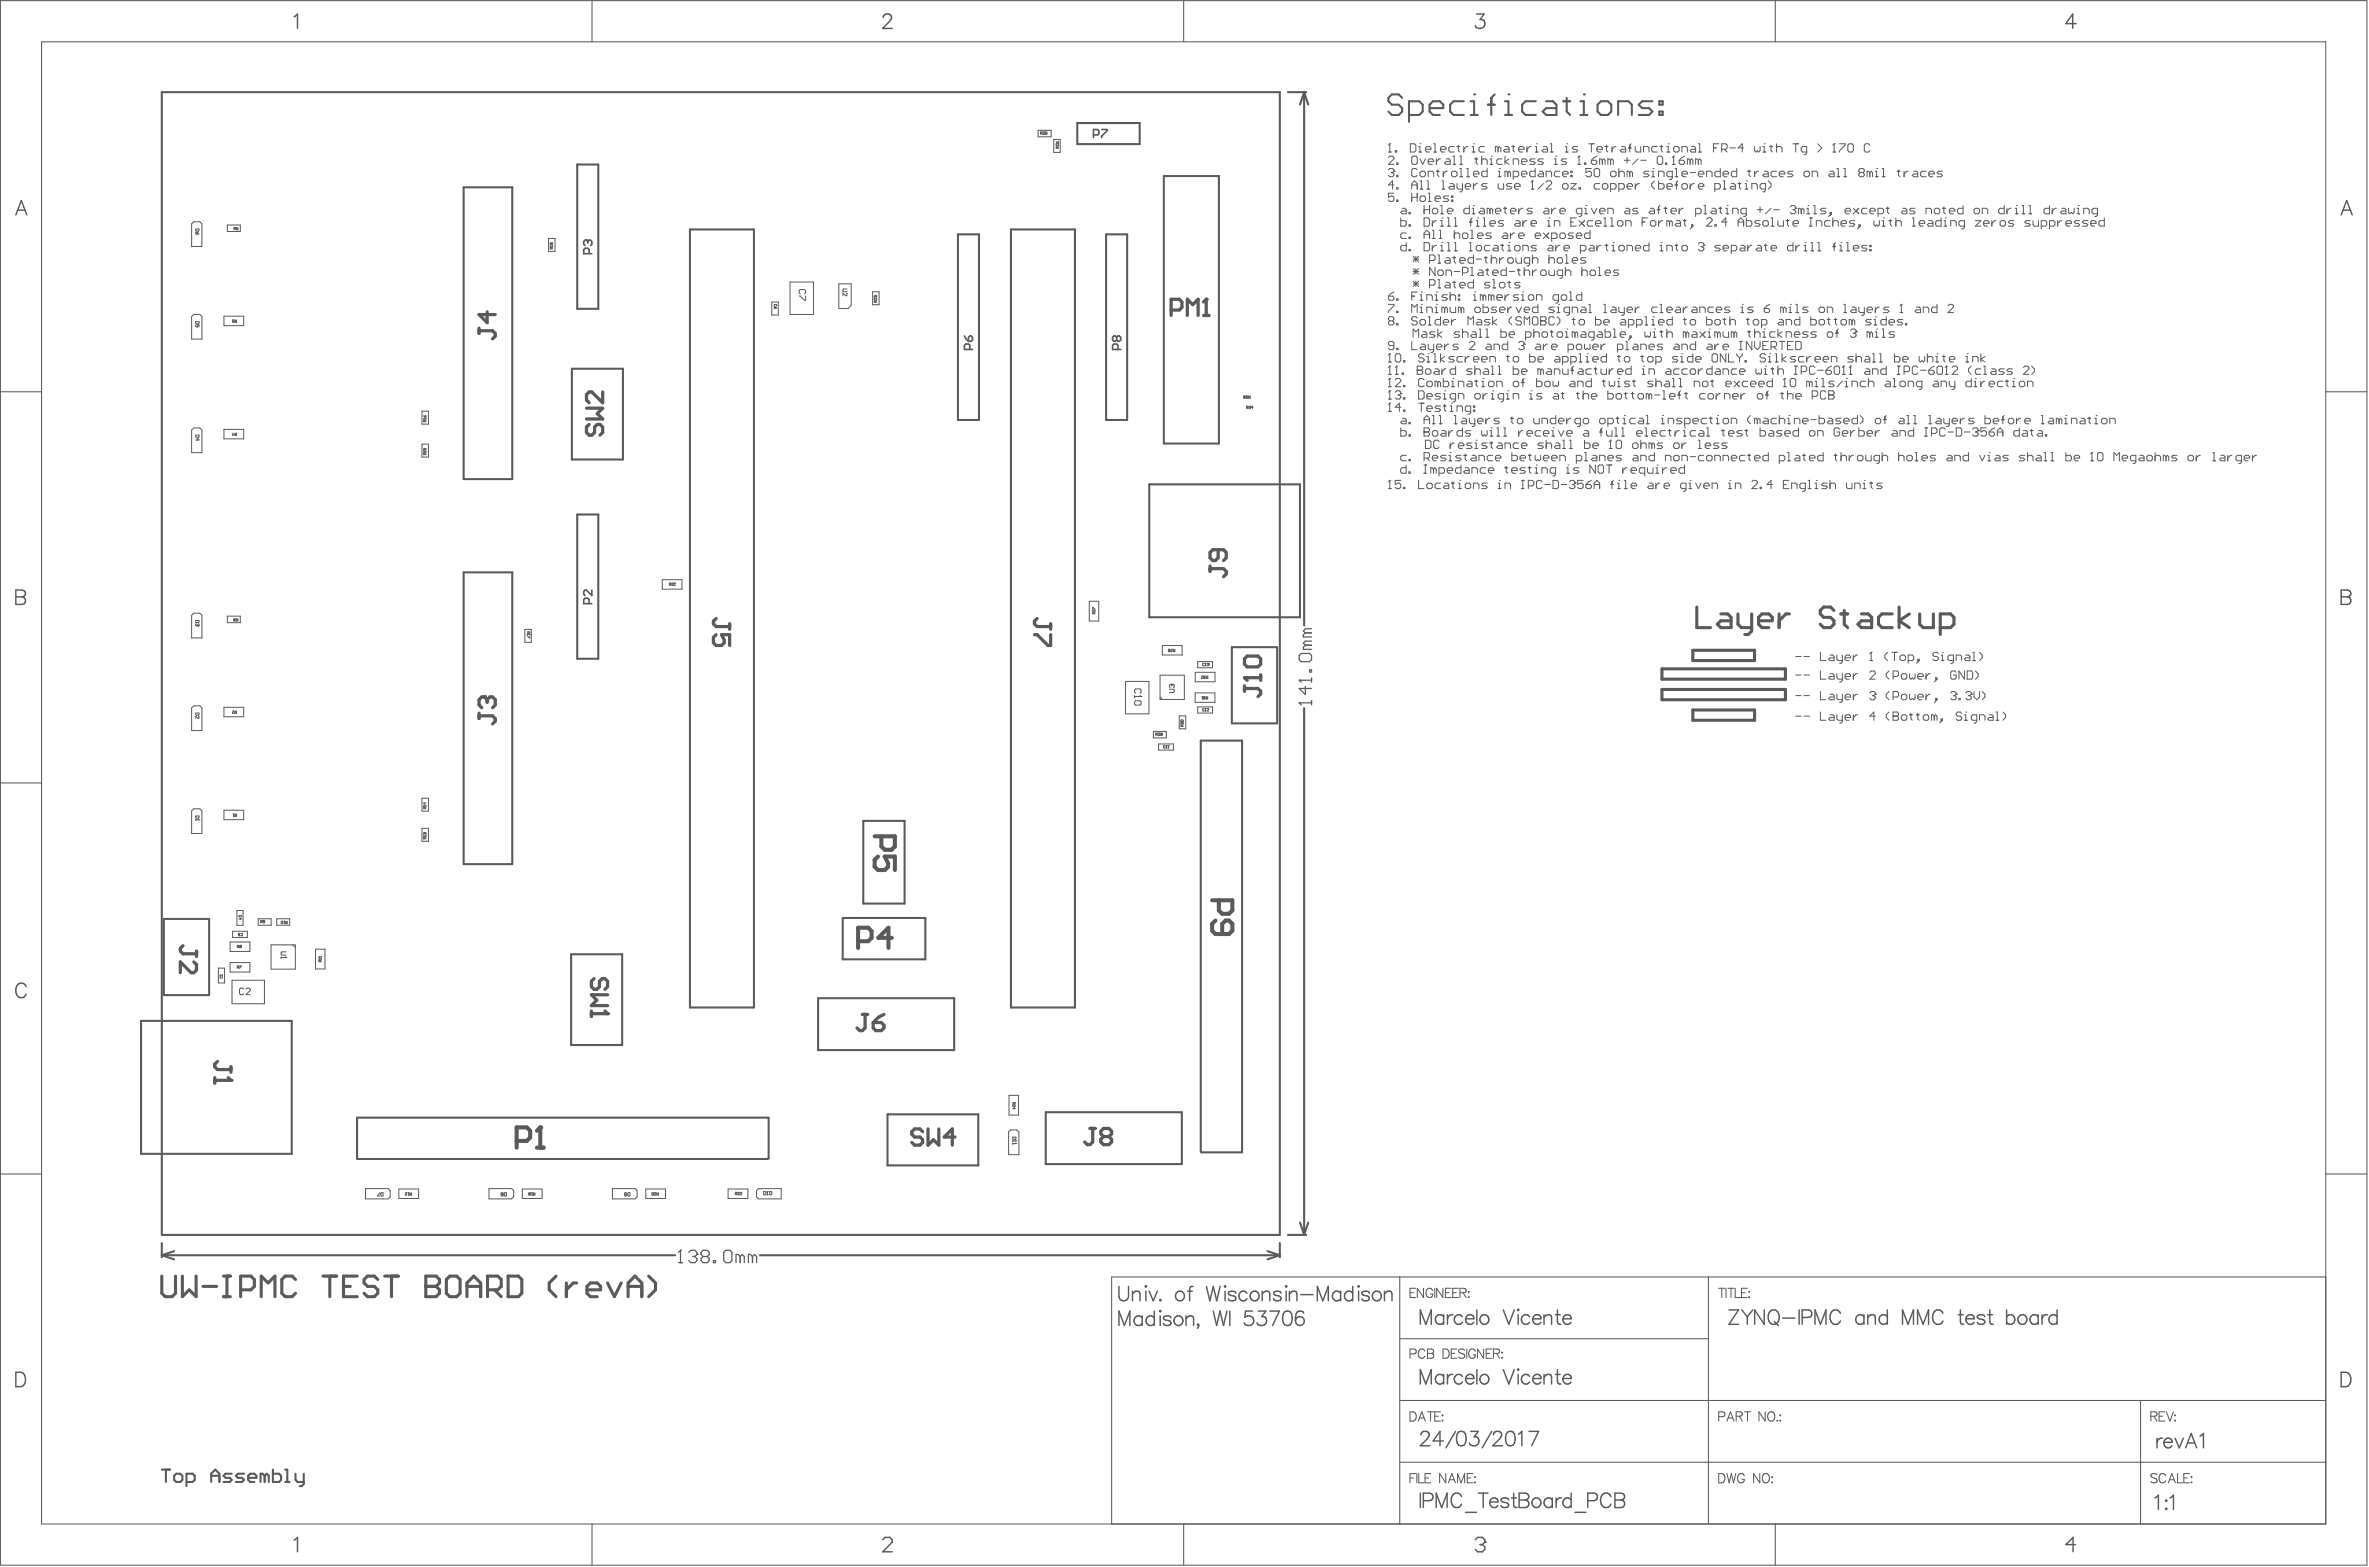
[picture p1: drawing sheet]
<svg xmlns="http://www.w3.org/2000/svg" width="974mm" height="644mm" viewBox="0 0 974 644" stroke-linecap="round" stroke-linejoin="round" font-family="sans-serif">
<g fill="none" stroke="#5a5a5a" stroke-width=".41">
<path d="M426.7 53.5h5.3v2.7h-5.3zM433.1 57.3h2.6v5.3h-2.6zM78.8 92l.8-.9h2.5l.9 .9v9.3h-4.2zM80.5 94.1h1.3v.6l-1.1 .3zM80.5 95.6l.6-.2v.7l-.4 .2zM81.1 95.4l.7 .9M93.4 92.5h5.4v2.6h-5.4zM225.5 98h2.6v5.3h-2.6zM324.7 115.9h9.7v13.3h-9.7zM344.8 116.6h5v8.9l-1.2 1.3h-3.8zM358.7 119.9h2.6v5.3h-2.6zM79.6 129.2h2.5l.9 .8v9.3h-4.2v-9.3z"/>
<path d="M92 129.9h8.2v3.9h-8.2zM317.2 124.1h2.7v5.3h-2.7zM79.6 175.8h2.5l.9 .9v9.3h-4.2v-9.3zM80.5 178.8h1.3v.7l-1.1 .2zM92 176.4h8.2v3.9h-8.2zM173.4 168.9h2.7v5.4h-2.7zM80.5 180.8h1.3l-.7-.7v.9M173.4 182.5h2.7v5.3h-2.7zM272.2 238.2h8.1v3.9h-8.1zM79.6 252h2.5l.9 .8v9.3h-4.2v-9.3zM80.5 254.9h1.3v.7l-1.1 .2zM80.7 256.2l-.2 .7 .2 .2 .4-.2"/>
<path d="M81.1 256.9l.2 .2M81.1 256.7v.2M81.3 257.1h.1M81.6 256.2l.2 .7-.5 .2M93.4 253.2h5.4v2.6h-5.4zM215.7 258.6h2.7v5.3h-2.7zM447.7 247h3.9v8.2h-3.9zM462.6 280h9.6v13.3h-9.6zM476.8 277.4h10v10h-10zM477.7 265.2h8.1v3.9h-8.1zM491.2 276.2h8.2v3.9h-8.2zM492.3 271.8h6.1v2.6h-6.1z"/>
<path d="M79.6 290h2.5l.9 .9v9.3h-4.2v-9.3zM92 290.6h8.2v3.9h-8.2zM476.8 286.4l1 1M484.7 294.1h2.6v5.3h-2.6zM491.2 284.7h8.1v3.9h-8.1zM492.3 290.4h6.1v2.6h-6.1zM474 300.5h5.4v2.7h-5.4zM476.2 305.7h6.1v2.5h-6.1zM79.6 332.3h2.5l.9 .8v9.4h-4.2v-9.4zM80.5 336.8h1.3M80.5 335.3h1.3v.6l-1.1 .2zM80.5 336.6v.4"/>
<path d="M81.6 336.6l.2 .2M81.8 336.8h.1M92 332.9h8.2v3.9h-8.2zM173.4 327.9h2.7v5.4h-2.7zM173.4 340.3h2.7v5.4h-2.7zM97.4 374.1h2.5v6.1h-2.5zM106.1 377.5h5.4v2.7h-5.4zM113.7 377.5h5.4v2.7h-5.4zM89.8 397.8h2.5v6.1h-2.5zM94.6 387h8.1v3.9h-8.1zM94.6 395.5h8.1v3.9h-8.1zM95.6 382.6h6.1v2.6h-6.1z"/>
<path d="M111.4 388.2h10v10h-10zM115.6 393.1v.6M115.6 393.4h2M117.6 391.1h-1.7l-.3 .3v.7l.3 .3h1.7M120.4 388.2l1 1M129.7 390h3.9v8.1h-3.9zM95.4 402.7h13.3v9.7h-13.3zM414.7 450h3.9v8.2h-3.9zM415.4 464.2h2.5l.9 .9v9.3h-4.3v-9.3zM150.2 488.4h9.3l.9 .8v2.5l-.9 .9h-9.3zM163.9 488.5h8.2v3.9h-8.2zM201 488.4h9.3l.8 .8v2.5l-.8 .9h-9.3z"/>
<path d="M214.7 488.5h8.1v3.9h-8.1zM251.7 488.4h9.3l.9 .8v2.5l-.9 .9h-9.3zM265.4 488.5h8.1v3.9h-8.1zM299.3 488.5h8.1v3.9h-8.1zM311.8 488.4h9.3v4.2h-9.3l-.9-.9v-2.5z"/>
</g>
<g fill="none" stroke="#5a5a5a" stroke-width=".85">
<path d="M442.8 50.5h25.6v8.7h-25.6zM190.6 77h19.9v119.8h-19.9zM237.2 67.6h8.7v59.3h-8.7zM478.3 72.3h22.7v109.9h-22.7zM283.6 94.3h26.3v319.6h-26.3zM393.7 96.3h8.7v76.2h-8.7zM415.5 94.3h26.3v319.6h-26.3zM454.6 96.3h8.7v76.2h-8.7zM235 151.5h21v37.3h-21zM472.4 199h61.9v54.6h-61.9zM237.2 211.4h8.7v59.3h-8.7zM190.6 235.2h19.9v119.8h-19.9z"/>
<path d="M493.5 304.3h17v169.2h-16.6l-.4-.4zM354.8 337.3h17v33.9h-17zM346.4 377.2h33.9v16.9h-33.9zM234.7 392.1h21v37.3h-21zM58 419.5h61.9v54.6h-61.9zM336.2 410.1h56v21.3h-56zM146.7 459.2h169.2v16.7l-.3 .3h-168.9zM364.8 457.8h37.3v21h-37.3zM429.8 457h55.9v21.3h-55.9z"/>
</g>
<path d="M506.3 265.9h18.6v31.3h-18.6zM67.3 377.6h18.7v31.2h-18.7z" fill="none" stroke="#5a5a5a" stroke-width=".83"/>
<circle cx="117.6" cy="393.4" r=".17" fill="#5a5a5a"/>
<g fill="none" stroke="#5a5a5a" stroke-width=".41">
<path d="M434.1 58.3h1v.5l-.5 .2-.2-.7M434.4 58.6l-.3 .4M434.9 59.3v.7l-.8-.7v.7M434.1 60.5l.5-.2v.5l-.4 .2zM434.6 60.3l.5 .7M348.1 118.7h-1.4l-.2 .3 .2 .8h1.4M80.5 132.1h1.3v.7l-1.1 .2zM80.7 133.5l-.2 .2 .2 .7 .6-.3-.2-.6h.7v.9M318.4 125.8v-.7l.8 .2-.2 .5M318.4 126.1h.3l-.2 .7-.3-.2zM318.7 126.1l.5 .7M347.8 120.4l.3 .3-.3 .8-1.3-1.1v1.1"/>
<path d="M359.7 121.5h.1M359.7 121.5l-.4 .2 .2 .5M359.7 121.5l.1 .2M359.8 121.7h.5l-.1 .5M359.8 121.7v.2M360 124.2v-.5l-.5-.2-.2 .7h1M360.3 122.5v.7l-.6-.7-.4 .2 .2 .5M360.3 123.5l-.3 .4M174.1 172.1h.1M174.1 172.1l.2 .2M174.1 172.1h1M174.1 170.8l.5 .6"/>
<path d="M174.8 173.3l-.2-.7-.5 .2v.5h1M174.8 170.8l.3 .1-.2 .5h-.3zM175.1 171.9v.4M175.1 172.6l-.3 .3M174.1 185.6h.1M174.1 184.3v.7h.5v-.7l.5 .2-.2 .5M174.1 185.6l.2 .2M174.1 185.6h1M174.8 186.8l-.2-.7-.5 .2v.5h1M175.1 185.5v.3M175.1 186.1l-.3 .4M216.7 259.6h1v.5l-.5 .2-.2-.7"/>
<path d="M217 259.9l-.3 .4M216.7 261.4l.8 .7 .2-.7M216.7 260.6v.3M216.7 260.8h1M217.5 260.6l.2 .2M217.7 260.8h.1M80.5 293h1.3v.6l-1.1 .3zM81.6 294.3l.2 .2-.2 .7-1.1-.9v.9M466.3 285.7v.9M466.3 286.2h2.7M466.8 284.8l-.5-.4v-.9l.5-.5h1.7l.5 .5v.9l-.5 .4M485.3 295.9l.9-.1 .1 .5-.8 .1z"/>
<path d="M485.7 296.8h.1M485.7 296.8l-.4 .1 .2 .5M485.7 296.8l.1 .1M485.8 296.9h.5l-.1 .5M485.8 296.9v.2M486 298.4l-.2-.6-.5 .1v.5h1M486.3 297.8l-.3 .3M174.1 331.1h.1M174.1 331.1l.2 .2M174.1 331.1h1M174.6 329.8v.6l-.5-.5h1M174.8 332.3v-.5l-.5-.2-.2 .7h1"/>
<path d="M175.1 330.9v.4M175.1 331.6l-.3 .3M174.1 343.5h.1M174.1 343.5l.2 .2M174.1 343.5h1M174.4 342.2h.1M174.4 342.2l-.3 .1 .2 .5M174.4 342.2l.2 .1M174.6 342.3h.5l-.2 .5M174.6 342.3v.2M174.8 344.7v-.5l-.5-.2-.2 .7h1M175.1 344l-.3 .3"/>
<path d="M175.1 343.3v.4M117.2 393.1l.4 .3"/>
</g>
<circle cx="469" cy="286.2" r=".17" fill="#5a5a5a"/>
<path d="M466.8 287.9h1.7l.5 .5v.9l-.5 .4h-1.7l-.5-.4v-.9zM468.5 285.7l.5 .5M480.6 283.2h1.7l.3 .3v.7l-.3 .3h-1.7M481.3 281.2l-.7 .3v.7l.4 .3" fill="none" stroke="#5a5a5a" stroke-width=".41"/>
<circle cx="481.3" cy="281.2" r=".17" fill="#5a5a5a"/>
<g fill="none" stroke="#5a5a5a" stroke-width=".41">
<path d="M427.7 54.9l.6-.2-.1-.5h-.5v1M428 54.9l.3 .3M428.7 54.4h.6l-.6 .8h.6M430.3 54.2h-.6v.5h.6l-.1 .5-.5-.2M226.6 99.8v.5h-.5l.2-.5h.7v.7M226.1 101.1h.1M226.1 101.1h1M226.1 101.1l.2 .2M226.8 102.3v-.5l-.5-.2-.2 .7h1M227.1 101.6l-.3 .4M227.1 101v.3M328.5 121.6h.4l1.8 1.8h.4v-1.8"/>
<path d="M328.9 120.7l-.4-.4v-.9l.4-.4h1.8l.4 .4v.9l-.4 .4M511.2 163.3h.1M511.2 163.3l.1 .3 .5-.1M511.3 163.1h.2M511.3 163.1l-.1 .2M511.8 162.8l-.5-.2v.5M512.2 163.3h.1M512.2 163.3l.1 .3 .5-.1M512.3 167.5h.5l.2-.5-.7-.1v1M512.3 163.1l-.1 .2M512.3 163.1h.2M512.7 167.5l.3 .4"/>
<path d="M512.8 162.8l-.5-.2v.5M513.2 162.6l.3 .4M513.3 167l.5-.1 .2 .3M513.7 167.4h.1M513.8 167.4v.5l-.5-.2M513.8 162.6v1l-.6-.1 .1-.5h.5M514 167.2h.1M514 167.2l-.2 .2M515 167.4h-.7l.5-.5v1M449.1 250.2v-.7l1 .7M449.7 252.2l-.1-.7-.5 .2v.5h1M450.1 250.5v.7l-.7-.7-.3 .2 .1 .5"/>
<path d="M450.1 251.5l-.4 .4M493.7 277.7h.7l-.7 .7 .2 .3 .5-.1M494.7 278.4h.1M494.7 278.4l.2 .3 .5-.1M494.9 278.2l-.2 .2M494.9 278.2h.2M495.4 277.9l-.5-.2v.5M495.7 277.7l.4 .4M496.4 277.7v1h-.5l-.2-.5 .7-.1M481.3 281.2l.3 .3M481.6 281.5v.4M481.6 281.5l.4-.3 .6 .3v.7l-.3 .3"/>
<path d="M494 286.2h.4M494.2 287.2h.1M494.2 286.2v1M494.4 287l-.2 .2M494.7 286.9h.1M494.7 286.9l.2 .3 .5-.2M494.9 286.7l-.2 .2M494.9 286.7h.1M495.4 286.4l-.5-.2v.5M495.7 286.2l.3 .3M496.4 286.2v1h-.5l-.2-.5 .7-.2M475 301.9l.7-.2-.2-.5h-.5v1"/>
<path d="M475.4 301.9l.3 .3M476 301.4h.7l-.7 .8h.7M477.2 301.7v-.5l.5 .2-.2 .3M477.2 301.7v.5l.5-.2-.2-.3M477.2 301.7h.3M478.9 306.5h-.7l.2 .9 .5-.2M479.2 307.4h.4M479.4 306.4h.1M479.4 306.4v1M479.4 306.4l-.2 .1M480.1 307.4h.3M480.2 306.4h.1"/>
<path d="M480.2 306.4v1M480.2 306.4l-.1 .1M98.2 377.6h1l-.5-.5v.7M98.4 376.8v-.7h.6v.7M107.1 378.8l.7-.1-.2-.5h-.5v1M107.5 378.8l.3 .4M108.8 378.7h-.5v-.5l.5 .1v.7h-.7M115.7 378.5l.5 .2-.1 .8-.5-.2zM116.7 378.5h.4M116.9 379.5h.1M116.9 378.5v1M117.1 379.3l-.2 .2"/>
<path d="M117.4 378.5l.3 .3M118.1 378.5v1h-.5l-.2-.5 .7-.2M97.5 389.1l.7-.2-.2-.5h-.5v1M97.5 397.5l.7-.1-.2-.5h-.5v1M97.9 397.5l.3 .4M97.9 389.1l.3 .3M98.5 396.9h.7l-.7 1M98.7 388.9v-.5l.5 .2-.2 .3M98.7 388.9v.5l.5-.2-.2-.3M98.7 388.9h.3M131 394h.1M131 393.1h.1"/>
<path d="M131 394l.2 .1M131 394h1M131 393.1h1M131 393.1l.2 .2M131.7 395.1l-.2-.6-.5 .1v.5h1M132 394.5l-.3 .3M132 393v.3M132 393.8v.3M90.5 400.7h.1M90.5 400.7h.9M90.5 400.7l.1 .1M90.6 401.2v.6h.7v-.6"/>
<path d="M91.4 400.5v.3M416.2 453h1l-.1 .7-.5-.2v-.5M416.2 455.5h1l-.5-.5v.7M416.6 453.3l-.4 .4M417.1 454v.7l-.9-.7v.7M416.2 467.2h1.4v.7l-1.1 .2zM416.2 468.5v.5M416.2 469.6v.5M416.2 468.8h1.4M416.2 469.9h1.4M417.3 468.5l.3 .3M417.3 469.6l.3 .3"/>
<path d="M417.6 468.8h.1M417.6 469.9h.1M166.6 490h.7l-.7 .7 .2 .3 .5-.1M167.8 490h.3M167.9 491h.1M167.9 490v1M168.1 490.9l-.2 .1M168.4 490l.4 .4M169.1 490v1h-.5l-.2-.5 .7-.1M217.5 490.5v.5l.5-.1-.2-.4M217.5 490.5v-.5l.5 .2-.2 .3M217.5 490.5h.3"/>
<path d="M218.5 490h.3M218.7 491h.1M218.7 490v1M218.8 490.9l-.1 .1M219.2 490l.3 .4M219.8 490v1h-.5l-.1-.5 .6-.1M268.1 490l.5 .2-.2 .8-.5-.1zM268.9 490h.7l-.7 .9h.7M269.9 490l.4 .4M270.6 490v1h-.5l-.2-.5 .7-.1M313.9 489.6l.9 .2-.2 1.1h-.7zM315.2 490.9h.5"/>
<path d="M315.4 489.6h.1M315.4 489.6v1.3M315.4 489.6l-.2 .2M316.3 489.8l.3-.2 .6 .2-.2 1.1-.7-.2z"/>
</g>
<path d="M396.4 138l.5 1.1 1.1 1.1M398 138.6l.6-.6h.6l.5 .6v1.1l-.5 .5h-1.2zM458.9 138.6l-.5-.6h-.6l-.5 .6v1.1l.5 .5h.6l.5-.5M458.9 138.6l.6-.6h.6l.5 .6v1.1l-.5 .5h-.6l-.6-.5M458.9 138.6v1.1M398.6 143.6v-1.7l-.6-.5h-1.1l-.5 .5v1.7h3.3M459.5 143.6v-1.7l-.6-.5h-1.1l-.5 .5v1.7h3.3M242.1 248v-1.7l-.5-.5h-1.1l-.6 .5v1.7h3.3M243.2 242.5v2.2l-2.2-2.2h-.5l-.6 .5v1.1l.6 .6" fill="none" stroke="#5a5a5a" stroke-width=".67"/>
<path d="M241 167.7h6.7l-2.2 2.2 2.2 2.2h-6.7M242.2 174.4l-1.2 1.1v2.2l1.2 1.1h1.1l1.1-1.1v-2.2l1.1-1.1h1.1l1.1 1.1v2.2l-1.1 1.1M247.7 161.1v4.4l-4.4-4.4h-1.1l-1.2 1.1v2.2l1.2 1.1M511.5 278.4h6.6M518.1 277.3v2.2M511.5 281.8v2.2M511.5 282.9h5.5l1.1 1.1v1.1l-1.1 1.1" fill="none" stroke="#5a5a5a" stroke-width="1.3"/>
<circle cx="511.5" cy="278.4" r=".67" fill="#5a5a5a"/>
<path d="M511.5 278.4l1.1 1.1M511.5 270.7l1.1-1.1h4.4l1.1 1.1v2.2l-1.1 1.1h-4.4l-1.1-1.1zM75.2 388.5l-1.1 1.2v1.1l1.1 1.1h5.6M79.7 395.2l1.1 1.1v2.2l-1.1 1.1h-1.2l-4.4-4.4v4.4M80.8 390.8v2.2M243.1 415.4v2.2M243.1 416.5h6.6M244.2 402.1l-1.1 1.1v2.2l1.1 1.1h1.1l1.1-1.1v-2.2l1.1-1.1h1.1l1.1 1.1v2.2l-1.1 1.1M249.7 408.7h-6.6l2.2 2.2-2.2 2.3h6.6" fill="none" stroke="#5a5a5a" stroke-width="1.3"/>
<circle cx="249.7" cy="416.5" r=".67" fill="#5a5a5a"/>
<path d="M248.6 415.4l1.1 1.1" fill="none" stroke="#5a5a5a" stroke-width="1.3"/>
<path d="M241 98.7h-.5l-.6 .5v1.1l.6 .6M242.1 104.2v-1.6l-.5-.6h-1.1l-.6 .6v1.6h3.3" fill="none" stroke="#5a5a5a" stroke-width=".67"/>
<circle cx="241" cy="98.7" r=".33" fill="#5a5a5a"/>
<path d="M449.4 55.4h1.7l.5-.5v-1.1l-.5-.6h-1.7v3.3M452.8 53.2h2.2v.6l-2.2 2.2v.5M241 98.7l.6 .5M241.6 99.2v.6M241.6 99.2l.5-.5h.6l.5 .5v1.1l-.5 .6" fill="none" stroke="#5a5a5a" stroke-width=".67"/>
<g fill="none" stroke="#5a5a5a" stroke-width="1.3">
<path d="M294.3 254.1l-1.1 1.1v1.1l1.1 1.1h5.6M299.9 256.3v2.2M426.3 254.1l-1.1 1.1v1.1l1.1 1.1h5.5M431.8 256.3v2.2M294.3 260.8l-1.1 1.1v2.2l1.1 1.1h2.2l1.2-1.1v-1.1l-1.2-2.2h3.4v4.4M425.2 260.8h1.1l4.4 4.4h1.1v-4.4M354.4 416.8h2.3M355.6 416.8v5.5l-1.2 1.1h-1.1l-1.1-1.1M363.3 416.8l-2.2 1.1-2.2 2.2M89.4 436.1l-1.1 1.1v1.1l1.1 1.1h5.5M94.9 438.3v2.2M358.9 420.1h3.3l1.1 1.1v1.1l-1.1 1.1h-2.2l-1.1-1.1z"/>
<path d="M88.3 442.8v2.2M88.3 443.9h6.6"/>
</g>
<g fill="none" stroke="#5a5a5a" stroke-width=".41">
<path d="M96.3 93.5l.5 .1v.4l-.7-.2zM96.8 94l-.7 .5M97.1 93.5l.3 .3M97.8 93.5v1h-.5l-.2-.5 .7-.2M96.2 131.6h-.7l.2 .5 .5-.2v.5h-.7M96.5 131.4l.4 .4M97.2 131.4v1h-.5l-.2-.5 .7-.1M95.7 177.9v1l.5-.5h-.7M96.5 177.9l.4 .4M97.2 177.9v1h-.5l-.2-.5 .7-.1M276.2 239.7h.6l-.6 .8h.6M277.3 239.5h.1"/>
<path d="M277.3 239.5v1M277.3 239.5l-.1 .2M96.1 254.8h.1M96.1 254.8l.2 .4 .5-.2M96.3 254.7l-.2 .1M96.3 254.7h.1M96.8 254.3l-.5-.1v.5M97.1 254.2l.3 .3M97.8 254.2v1h-.5l-.2-.5 .7-.2M275.2 240.2l.6-.2-.1-.5h-.5v1M275.5 240.2l.3 .3M277.2 240.5h.3"/>
<path d="M480.9 266.9h-.7v.7l.5 .2 .2-.4-.7-.1M481.2 266.8h.7l-.7 .6 .2 .4 .5-.2M482.2 266.8l.3 .3M482.9 266.8v1h-.5l-.2-.5 .7-.2M495 272.7h-.7l.2 .8 .5-.1M495.3 273.5h.3M495.5 272.5h.1M495.5 272.5v1M495.5 272.5l-.2 .2M496.1 272.7l.5-.2 .2 .4M496.5 273h.1M496.6 273v.5l-.5-.1"/>
<path d="M496.8 272.9h.1M496.8 272.9l-.2 .1M95.5 292.1h.7l-.7 .7 .2 .3 .5-.1M96.5 292.1l.4 .4M97.2 292.1v1h-.5l-.2-.5 .7-.1M495 291.3h-.7l.2 .8 .5-.1M495.3 292.1h.3M495.5 291.1h.1M495.5 291.1v1M495.5 291.1l-.2 .2M496.1 291.3h.7l-.7 .8h.7M95.9 334.4h.3"/>
<path d="M96 335.4h.1M96 334.4v1M96.2 335.2l-.2 .2M96.5 334.4l.4 .3M97.2 334.4v1l-.7-.2 .2-.5h.5M98 384.1h.1M98 384.1l.2 .4 .5-.2M98.2 384l-.2 .1M98.2 384h.1M98.7 383.6l-.5-.1v.5M99 383.6h.7v.7h-.7M156.1 490l-.9 1.2v.2h.9"/>
<path d="M156.8 490h.6v1.4l-.9-.2zM206.2 490.7l-.3-.2 .3-.5 .6 .3-.2 .4M206.2 490.7l-.3 .2 .3 .5 .6-.2-.2-.5M206.2 490.7h.4M207.5 490h.7v1.4l-.9-.2zM257.6 490.3l-.2-.3-.7 .3v.9l.7 .2 .2-.2-.2-.5h-.7M258 490.3l.9-.3v1.4l-.9-.2zM302.2 490.6l.7-.2-.2-.5h-.5v1M302.6 490.6l.3 .3M303.2 490.1h.7l-.7 .8h.7M304.2 490.1h.7l-.7 .8h.7"/>
</g>
<circle cx="94.9" cy="443.9" r=".67" fill="#5a5a5a"/>
<path d="M196.9 293v2.2M196.9 294.1h5.5l1.1 1.1v1.1l-1.1 1.1M199.1 286.3h-1.1l-1.1 1.2v2.2l1.1 1.1M93.8 442.8l1.1 1.1" fill="none" stroke="#5a5a5a" stroke-width="1.3"/>
<circle cx="199.1" cy="286.3" r=".67" fill="#5a5a5a"/>
<g fill="none" stroke="#5a5a5a" stroke-width="1.3">
<path d="M196.9 135.9h5.5l1.1 1.1v1.1l-1.1 1.1M196.9 134.8v2.2M200.2 128.1v4.5l-3.3-3.4h6.6M497.3 232.5v2.2M497.3 233.6h5.6l1.1 1.1v1.1l-1.1 1.2M500.7 225.9v3.3l-1.2 1.1h-1.1l-1.1-1.1v-2.2l1.1-1.1h4.5l1.1 1.1v2.2l-1.1 1.1M199.1 286.3l1.1 1.2M200.2 287.5v1.1M200.2 287.5l1.1-1.2h1.1l1.1 1.2v2.2l-1.1 1.1M448 463.6h2.2M449.1 463.6v5.6l-1.1 1.1h-1.1l-1.1-1.1M453.6 467l-1.2-1.1v-1.2l1.2-1.1h2.2l1.1 1.1v1.2l-1.1 1.1"/>
<path d="M453.6 467l-1.2 1.1v1.1l1.2 1.1h2.2l1.1-1.1v-1.1l-1.1-1.1M453.6 467h2.2"/>
</g>
<path d="M359.5 343.6h8.3v4.2l-1.4 1.4h-2.8l-1.4-1.4v-4.2M360.9 351.9l-1.4 1.4v2.8l1.4 1.4h2.7l1.4-1.4v-1.4l-1.4-2.8h4.2v5.6M498.2 369.9h8.3v4.2l-1.4 1.3h-2.8l-1.3-1.3v-4.2M499.6 378.2l-1.4 1.4v2.8l1.4 1.4h5.5l1.4-1.4v-2.8l-1.4-1.4h-1.4l-1.4 1.4v4.2M212.3 468.8h4.2l1.4-1.4v-2.8l-1.4-1.4h-4.2v8.3M220.7 471.5h2.7M222.1 463.2v8.3" fill="none" stroke="#5a5a5a" stroke-width="1.7"/>
<g fill="none" stroke="#5a5a5a" stroke-width=".85">
<path d="M66.5 603.8h3.4M68.2 603.8v5.1M72.4 605.5h1.7l.9 .8v1.7l-.9 .9h-1.7l-.8-.9v-1.7zM76.6 608.9h2.6l.8-.9v-1.7l-.8-.8h-2.6v5.1M86.8 608.9v-3.4l1.7-1.7 1.7 1.7v3.4M86.8 606.3h3.4M95.2 605.5h-2.5l-.8 .8 .8 .9h1.7l.8 .8-.8 .9h-2.5M100.3 605.5h-2.5l-.9 .8 .9 .9h1.7l.8 .8-.8 .9h-2.6M102 607.2h3.4v-.9l-.9-.8h-1.6l-.9 .8v1.7l.9 .9h1.6M108.8 606.3l-.9-.8h-.8v3.4M108.8 606.3v2.6M108.8 606.3l.8-.8 .9 .8v2.6"/>
<path d="M112.2 603.8v5.1h2.5l.8-.9v-1.7l-.8-.8h-2.5M117.2 603.8h.9v5.1M117.2 608.9h1.7M121.5 605.5v2.5l.8 .9h2.5M124.8 605.5v4.2l-.8 .9h-.9"/>
</g>
<path d="M100.2 406.4l-.4-.4h-.9l-.5 .4v1.8l.5 .5h.9l.4-.5M101.1 406.4l.4-.4h.9l.5 .4v.5l-1.8 1.8h1.8" fill="none" stroke="#5a5a5a" stroke-width=".41"/>
<circle cx="222.1" cy="463.2" r=".83" fill="#5a5a5a"/>
<path d="M352.7 386.7h4.1l1.4-1.4v-2.8l-1.4-1.3h-4.1v8.3M366.5 385.3h-5.5l4.2-4.1v8.3M222.1 463.2l-1.4 1.4" fill="none" stroke="#5a5a5a" stroke-width="1.7"/>
<path d="M481.3 127.4h3.4l1.1-1.1v-2.2l-1.1-1.1h-3.4v6.6M488 129.6v-6.6l2.2 2.2 2.2-2.2v6.6M494.7 129.6h2.2M495.8 123v6.6M379.2 464.9l-1.1-1.1h-2.2l-1.1 1.1v1.2l1.1 1.1h2.2l1.1 1.1v1.1l-1.1 1.1h-2.2l-1.1-1.1M381.4 463.8v6.7l2.2-2.2 2.3 2.2v-6.7M392.5 467.2h-4.4l3.3-3.4v6.7" fill="none" stroke="#5a5a5a" stroke-width="1.3"/>
<circle cx="495.8" cy="123" r=".67" fill="#5a5a5a"/>
<path d="M495.8 123l-1.1 1.1M683.1 274.8h50.7v4.2h-50.7zM695.8 267.2h25.3v4.2h-25.3zM683.1 283.3h50.7v4.2h-50.7zM695.8 291.7h25.3v4.2h-25.3z" fill="none" stroke="#5a5a5a" stroke-width="1.3"/>
<g fill="none" stroke="#5a5a5a" stroke-width=".85">
<path d="M66.5 37.9h459.5v469.5h-459.5zM529.3 37.9h7.6M536 37.9l-1.7 5M536 37.9v219.1M536 37.9l1.7 5M536 291v216.4M66.5 510.7v5.9M66.5 515.7l5.1 1.7M66.5 515.7h211M71.6 514l-5.1 1.7M312.3 515.7h213.7M520.9 514l5.1 1.7"/>
<path d="M526 510.7v5.9M526 515.7l-5.1 1.7M529.3 507.4h7.6M534.3 502.3l1.7 5.1M537.7 502.3l-1.7 5.1"/>
</g>
<g fill="none" stroke="#5a5a5a" stroke-width=".42">
<path d="M.2 .3h972.6v642.8h-972.6zM17.1 17.2h938.8v609h-938.8zM243.3 .3v16.9M486.5 .3v16.9M729.7 .3v16.9M.2 161h16.9M955.9 161h16.9M.2 321.7h16.9M.2 482.4h16.9M955.9 482.4h16.9M575.3 524.7v101.5M702.2 524.7v101.5"/>
<path d="M955.9 524.7h-499v101.5M575.3 550h126.9M575.3 575.4h380.6M879.8 575.4v50.8M575.3 600.8h380.6M243.3 626.2v16.9M486.5 626.2v16.9M729.7 626.2v16.9"/>
</g>
<path d="M120.9 632.8l1.4-1.1v5.9M362.8 632.6l.9-.9h2l1 .9v1l-3.9 4h3.9M606.3 632.6l1-.9h2l1 .9v1" fill="none" stroke="#5a5a5a" stroke-width=".59"/>
<circle cx="610.3" cy="633.6" r=".3" fill="#5a5a5a"/>
<g fill="none" stroke="#5a5a5a" stroke-width=".59">
<path d="M120.9 6.9l1.4-1.1v5.9M363 7.2a1.47 1.47 0 0 1 1.2-1.4h1.1a1.45 1.45 0 0 1 .8 2.2l-3.3 3.7h3.9M606.9 5.8h3.1l-1.7 2.2a1.9 1.9 0 0 1 2 2.2 1.9 1.9 0 0 1-2.6 1.5l-.8-.3-.6-.8M6.5 88.3l2.3-5.9 2.2 5.9M7.4 86.3h2.8M6.5 242.4h2.5l.9 .3a1.37 1.37 0 0 1 0 2.3l-.9 .2a1.55 1.55 0 0 1 1.5 1.6 1.55 1.55 0 0 1-1.5 1.5h-2.5zM6.5 245.2h2.5M962.2 242.4h2.6l.8 .3a1.37 1.37 0 0 1 0 2.3l-.8 .2a1.55 1.55 0 0 1 1.4 1.6 1.55 1.55 0 0 1-1.4 1.5h-2.6zM962.2 245.2h2.6M10.7 405.4a2.18 2.18 0 0 0-2.4-1.4 2.18 2.18 0 0 0-1.8 2.2 2.59 2.59 0 0 0 .6 2.8 2.59 2.59 0 0 0 2.8 .6l.8-1.1M6.5 563.8h2a3.2 3.2 0 0 1 2 3 3.2 3.2 0 0 1-2 2.9h-2zM962.2 563.8h2a3.2 3.2 0 0 1 2.1 3 3.2 3.2 0 0 1-2.1 2.9h-2z"/>
<path d="M885.7 615.4l1.4-1.1v5.9M890 616.6l.3-.3 .3 .3-.3 .3zM890 620l.3-.3 .3 .3-.3 .2zM891.9 615.4l1.4-1.1v5.9M608.3 634.6h1M609.3 634.6l1 1v1l-1 1h-2l-1-1M610.3 633.6l-1 1"/>
</g>
<g fill="none" stroke="#5a5a5a" stroke-width=".42">
<path d="M884 581.9l2.2-.2 .3-.6-.1-.7-.8-.3h-1.6v3.8M885.3 581.9l1.2 2M887.4 581.9h1.4M889.7 580.1h-2.3v3.8h2.3M890.4 580.1l1.4 3.8 1.5-3.8M893.8 583.7h.3zM894 581.3v.4zM886.5 606a1.43 1.43 0 0 0-1.3-.6 1.43 1.43 0 0 0-1.2 .9l.4 .6 1.8 .7 .3 1.1a1.67 1.67 0 0 1-2.5 0M890.1 606.3a1.4 1.4 0 0 0-1.6-.9 1.4 1.4 0 0 0-1.1 1.5v.9a1.4 1.4 0 0 0 1.1 1.4 1.4 1.4 0 0 0 1.6-.9M891.2 609.2l1.4-3.8 1.5 3.8M891.7 608h1.8M895 605.4v3.8h2.1"/>
<path d="M897.6 607.2h1.4M899.9 605.4h-2.3v3.8h2.3M900.7 606.7v.4zM900.7 608.9v.3z"/>
</g>
<path d="M534 288.8h5M539 287.9v1.7" fill="none" stroke="#5a5a5a" stroke-width=".51"/>
<circle cx="534" cy="288.8" r=".25" fill="#5a5a5a"/>
<path d="M534 279.5h5M539 278.6v1.7M534 288.8l.8 .8M536.5 282v3.4l-2.5-2.5h5" fill="none" stroke="#5a5a5a" stroke-width=".51"/>
<circle cx="534" cy="279.5" r=".25" fill="#5a5a5a"/>
<path d="M539 258.3h-2.5l-.8 .9 .8 .8M534 279.5l.8 .8M534.8 268.5h3.4l.8 .8v1.7l-.8 .9h-3.4l-.8-.9v-1.7zM536.5 265.1l-.8 .8v.9h3.3M536.5 260l-.8 .9v.8h3.3M536.5 265.1h2.5M536.5 260h2.5M538.2 275.2h.8v.9h-.8zM539 263.4h-2.5l-.8 .9 .8 .8M278.8 518.8h1.7M279.7 513.7v5.1" fill="none" stroke="#5a5a5a" stroke-width=".51"/>
<path d="M962.2 88.3l2.3-5.9 2.3 5.9M963.1 86.3h2.8" fill="none" stroke="#5a5a5a" stroke-width=".59"/>
<g fill="none" stroke="#5a5a5a" stroke-width=".42">
<path d="M579.5 556.3h1.7a1 1 0 0 0 .9-1 1 1 0 0 0-.9-1h-1.7v3.8M585.6 555.2a1.4 1.4 0 0 0-1.6-.9 1.4 1.4 0 0 0-1.1 1.4v.9a1.4 1.4 0 0 0 1.1 1.5 1.4 1.4 0 0 0 1.6-.9M586.7 554.3h1.6l.8 .3v1.1l-.8 .4a1 1 0 0 1 1 1 1 1 0 0 1-1 1h-1.6zM586.7 556.1h1.6M593.1 554.3h1.2a2.03 2.03 0 0 1 1.4 1.9 2.03 2.03 0 0 1-1.4 1.9h-1.2zM596.5 556.1h1.4M598.8 554.3h-2.3v3.8h2.3M602 554.8a1.43 1.43 0 0 0-1.4-.6 1.43 1.43 0 0 0-1.1 1l.3 .5 1.8 .7 .4 1.1a1.67 1.67 0 0 1-2.5 0M602.8 554.3v3.8M606.4 555.2a1.4 1.4 0 0 0-1.6-.9 1.4 1.4 0 0 0-1.2 1.4v.9a1.36 1.36 0 0 0 1.4 1.5 1.36 1.36 0 0 0 1.4-1.5h-.9M609.8 554.3v3.8l-2.6-3.8v3.8M610.8 556.1h1.5"/>
<path d="M613.2 554.3h-2.4v3.8h2.4M613.8 556.1l2.2-.2 .3-.6-.1-.7-.8-.3h-1.6v3.8M615.1 556.1l1.2 2M617.2 555.7h.4zM617.2 557.9h.4zM579.5 580.1h1.3a2.03 2.03 0 0 1 1.3 1.9 2.03 2.03 0 0 1-1.3 1.9h-1.3zM582.9 583.9l1.5-3.8 1.4 3.8M583.5 582.6h1.8M586.7 580.1h2.5M588 580.1v3.8M589.7 581.9h1.4M592 580.1h-2.3v3.8h2.3"/>
<path d="M592.7 583.7h.3zM592.9 581.3v.4zM706.4 582.1h1.6a1 1 0 0 0 1-1 1 1 0 0 0-1-1h-1.6v3.8M709.8 583.9l1.4-3.8 1.5 3.8M710.3 582.6h1.8M713.6 581.9l2.1-.2 .4-.6-.2-.7-.7-.3h-1.6v3.8M714.8 581.9l1.3 2M717 580.1h2.5M718.2 580.1v3.8M725.5 580.1v3.8l-2.6-3.8v3.8M727.2 580.2a1.82 1.82 0 0 1 2.2 .8 1.82 1.82 0 0 1-.3 2.3 1.4 1.4 0 0 1-1.6 .5 1.4 1.4 0 0 1-1-1.4l.2-1.4zM730.3 583.7h.4z"/>
<path d="M731.5 583.7h.4zM731.7 581.3v.4z"/>
</g>
<g fill="none" stroke="#5a5a5a" stroke-width=".41">
<path d="M572.9 79.4h-2.3v1.7l1.2-.6h.5l.6 .6v1.1l-.6 .6h-1.1l-.6-.6M580.2 79.4v3.4M582.5 79.4v3.4M587 79.4h.6v3.4M574 82.2h.6v.6h-.6zM580.2 81.1h2.3M583.6 81.1l.6-.6h1.1l.6 .6v1.1l-.6 .6h-1.1l-.6-.6zM587 82.8h1.1M589.8 81.6h2.3v-.5l-.6-.6h-1.1l-.6 .6v1.1l.6 .6h1.1M595.4 80.5h-1.6l-.6 .6 .6 .5h1.1l.5 .6-.5 .6h-1.7M596.6 80.5h.5v.6h-.5zM596.6 82.2h.5v.6h-.5z"/>
<path d="M580.8 115.5l2.2 2.2M580.8 116.6h2.2M581.9 115.5v2.2M583 115.5l-2.2 2.2M587.6 117.2h1.6l.6-.6v-1.1l-.6-.6h-1.6v3.4M590.9 114.9h.6v3.4M590.9 118.3h1.2M594.3 116h1.1l.6 .6v1.7h-1.7l-.5-.6 .5-.5h1.7M597.1 116h1.2M597.7 115.5v2.2l.6 .6M600 117.2h2.2v-.6l-.6-.6h-1.1l-.5 .6v1.1l.5 .6h1.1M605.6 114.9v3.4h-1.7l-.6-.6v-1.1l.6-.6h1.7"/>
<path d="M612.4 116h-1.7l-.6 .6 .6 .6h1.1l.6 .5-.6 .6h-1.7M613.5 114.9h.5v3.4M613.5 118.3h1.1M616.3 116.6l.6-.6h1.1l.6 .6v1.1l-.6 .6h-1.1l-.6-.6zM619.7 116h1.1M620.2 115.5v2.2l.6 .6M624.8 116h-1.7l-.6 .6 .6 .6h1.1l.6 .5-.6 .6h-1.7"/>
</g>
<circle cx="279.7" cy="513.7" r=".25" fill="#5a5a5a"/>
<path d="M279.7 513.7l-.9 .8M283.1 514.5l.8-.8h1.7l.8 .8v.9" fill="none" stroke="#5a5a5a" stroke-width=".51"/>
<circle cx="286.4" cy="515.4" r=".25" fill="#5a5a5a"/>
<g fill="none" stroke="#5a5a5a" stroke-width=".51">
<path d="M284.8 516.2h.8M285.6 516.2l.8 .9v.8l-.8 .9h-1.7l-.8-.9M286.4 515.4l-.8 .8M289 516.2h1.7M289 516.2l-.9 .9v.8l.9 .9h1.7l.8-.9v-.8l-.8-.9M289 516.2l-.9-.8v-.9l.9-.8h1.7l.8 .8v.9l-.8 .8M293.2 517.9h.9v.9h-.9zM297.4 514.5l.9-.8h1.7l.8 .8v3.4l-.8 .9h-1.7l-.9-.9zM304.2 516.2l-.8-.8h-.9v3.4M304.2 516.2v2.6M304.2 516.2l.9-.8 .8 .8v2.6M309.3 516.2l-.9-.8h-.8v3.4"/>
<path d="M309.3 516.2v2.6M309.3 516.2l.8-.8 .9 .8v2.6"/>
</g>
<g fill="none" stroke="#5a5a5a" stroke-width=".59">
<path d="M474.4 538.7v5.9M476.8 538.4l.3 .3-.3 .3-.2-.3zM498.6 538.7l1.4 5.9 1.5-5.9 1.4 5.9 1.4-5.9M505.5 538.7v5.9M514.7 538.7h-2.8l-.3 2.5a2.09 2.09 0 0 1 3.2 0 2.09 2.09 0 0 1-.4 3.1 2.09 2.09 0 0 1-3.1-.8M517.2 538.7h3.1l-1.7 2.2a1.9 1.9 0 0 1 2 2.2 1.9 1.9 0 0 1-2.6 1.5l-.8-.3-.6-.8M521.9 538.7h3.9l-2.8 5.9M528 539a1.92 1.92 0 0 1 2.8 .8 4.9 4.9 0 0 1-.5 4.5 1.92 1.92 0 0 1-2.9-.8 4.9 4.9 0 0 1 .6-4.5zM535.8 539.5a1.74 1.74 0 0 0-2.5-.5l-.6 .8-.3 2.8M607 538.2v5.9M617.9 538.2l2.2 5.9 2.3-5.9M624 537.9l.3 .3-.3 .3-.3-.3z"/>
<path d="M640.1 538.2v4.8l.3 .8 1.1 .3M459.9 544.6v-5.9l2.2 5.9 2.3-5.9v5.9M469.5 540.7v3.9M469.5 541.5a1.89 1.89 0 0 0-2.8-.3 1.89 1.89 0 0 0 0 2.8 1.89 1.89 0 0 0 2.8-.2M474.4 541.5a1.89 1.89 0 0 0-2.8-.3 1.89 1.89 0 0 0 0 2.8 1.89 1.89 0 0 0 2.8-.2M476.8 540.7v3.9M481.3 541.5a1.79 1.79 0 0 0-3.1 0l.8 .8 2 .6 .3 .9a1.79 1.79 0 0 1-3.1 0M487.5 541.8l1.4-1.1 1.4 .2 .3 .9v2.8M487.5 540.7v3.9M492.4 544l.3 .3-.3 .3-.3-.3zM492.7 544.3v.6l-.6 .8M583.8 544.1v-5.9l2.2 5.9 2.3-5.9v5.9"/>
<path d="M593.3 540.2v3.9M593.3 541a1.89 1.89 0 0 0-2.7-.3 1.89 1.89 0 0 0 0 2.8 1.89 1.89 0 0 0 2.7-.2M594.9 540.2v3.9M597.2 540.2a1.91 1.91 0 0 0-2.3 1.7M601.1 541a1.89 1.89 0 0 0-2.8-.3 1.89 1.89 0 0 0 0 2.8 1.89 1.89 0 0 0 2.8-.2M602.4 541.9a1.86 1.86 0 0 0 1.1 2.1 1.86 1.86 0 0 0 2.2-.7M602.6 541a1.63 1.63 0 0 1 1.9-.9 1.63 1.63 0 0 1 1.2 1.8h-3.3zM624 540.2v3.9M628.7 541a1.89 1.89 0 0 0-2.8-.3 1.89 1.89 0 0 0 0 2.8 1.89 1.89 0 0 0 2.8-.2M630 541.9a1.86 1.86 0 0 0 1.1 2.1 1.86 1.86 0 0 0 2.2-.7M630.8 540.4a1.56 1.56 0 0 1 1.7-.1 1.56 1.56 0 0 1 .8 1.6h-3.3zM634.6 540.2v3.9"/>
<path d="M634.6 541.3l1.4-1.1 1.4 .2 .3 .9v2.8M639.3 540.2h1.9M642.4 541.9a1.86 1.86 0 0 0 1.1 2.1 1.86 1.86 0 0 0 2.2-.7M642.6 541a1.63 1.63 0 0 1 1.9-.9 1.63 1.63 0 0 1 1.2 1.8h-3.3zM583.8 568.6v-5.9l2.2 5.9 2.3-5.9v5.9M593.3 564.7v3.9M593.3 565.5a1.89 1.89 0 0 0-2.7-.2 1.89 1.89 0 0 0 0 2.8 1.89 1.89 0 0 0 2.7-.3M594.9 564.7v3.9M597.2 564.7a1.91 1.91 0 0 0-2.3 1.7M601.1 565.5a1.89 1.89 0 0 0-2.8-.2 1.89 1.89 0 0 0 0 2.8 1.89 1.89 0 0 0 2.8-.3M602.4 566.4a1.86 1.86 0 0 0 1.1 2.1 1.86 1.86 0 0 0 2.2-.7M602.6 565.5a1.63 1.63 0 0 1 1.9-.8 1.63 1.63 0 0 1 1.2 1.7h-3.3z"/>
<path d="M607 562.7v5.9M617.9 562.7l2.2 5.9 2.3-5.9M624 562.4l.3 .3-.3 .3-.3-.3zM624 564.7v3.9M628.7 565.5a1.89 1.89 0 0 0-2.8-.2 1.89 1.89 0 0 0 0 2.8 1.89 1.89 0 0 0 2.8-.3M630 566.4a1.86 1.86 0 0 0 1.1 2.1 1.86 1.86 0 0 0 2.2-.7M630.8 565a1.56 1.56 0 0 1 1.7-.2 1.56 1.56 0 0 1 .8 1.6h-3.3zM634.6 565.8l1.4-1.1 1.4 .3 .3 .8v2.8M634.6 564.7v3.9M639.3 564.7h1.9M640.1 562.7v4.8l.3 .9 1.1 .2M642.4 566.4a1.86 1.86 0 0 0 1.1 2.1 1.86 1.86 0 0 0 2.2-.7"/>
<path d="M642.6 565.5a1.63 1.63 0 0 1 1.9-.8 1.63 1.63 0 0 1 1.2 1.7h-3.3zM584 589.5a1.47 1.47 0 0 1 1.2-1.4h1.1a1.45 1.45 0 0 1 .8 2.2l-3.3 3.7h3.9M593.3 592h-4.3l2.8-3.9v5.9M598.2 588.1l-3.9 6.8M599.5 588.4a1.92 1.92 0 0 1 2.8 .8 4.9 4.9 0 0 1-.6 4.5 1.92 1.92 0 0 1-2.8-.8 4.9 4.9 0 0 1 .6-4.5zM604.5 588.1h3.1l-1.7 2.2a1.9 1.9 0 0 1 2 2.2 1.9 1.9 0 0 1-2.6 1.5l-.8-.3-.6-.8M613.1 588.1l-3.9 6.8M613.8 589.5a1.47 1.47 0 0 1 1.1-1.4h1.2a1.45 1.45 0 0 1 .8 2.2l-3.4 3.7h4M619.6 588.4a1.92 1.92 0 0 1 2.9 .8 4.9 4.9 0 0 1-.6 4.5 1.92 1.92 0 0 1-2.8-.8 4.9 4.9 0 0 1 .5-4.5zM624.1 589.2l1.4-1.1v5.9M628.4 588.1h3.9l-2.8 5.9M886.5 590.9v4"/>
<path d="M888.8 590.9a1.91 1.91 0 0 0-2.3 1.7M889.3 592.6a1.86 1.86 0 0 0 1.1 2.1 1.86 1.86 0 0 0 2.3-.7M889.6 591.8a1.63 1.63 0 0 1 1.9-.9 1.63 1.63 0 0 1 1.2 1.7h-3.4zM894 590.9l1.7 4 1.7-4M898.3 594.9l2.3-6 2.2 6M899.2 592.9h2.8M904.2 590.1l1.4-1.2v6M853 634.6h-3.9l2.9-2.9v5.9"/>
<circle cx="484.3" cy="542.6" r="1.95"/>
<circle cx="534.3" cy="542.8" r="1.84"/>
<circle cx="610.1" cy="542.2" r="1.92"/>
<circle cx="610" cy="566.6" r="1.95"/>
</g>
<g fill="none" stroke="#5a5a5a" stroke-width=".42">
<path d="M579.5 531.1h1.5M581.9 529.3h-2.4v3.8h2.4M585.1 529.3v3.8l-2.6-3.8v3.8M588.8 530.2a1.4 1.4 0 0 0-1.6-.9 1.4 1.4 0 0 0-1.1 1.5v.9a1.36 1.36 0 0 0 1.4 1.4 1.36 1.36 0 0 0 1.3-1.4h-.9M589.7 529.3v3.8M593 529.3v3.8l-2.5-3.8v3.8M594.1 531.1h1.4M596.4 529.3h-2.3v3.8h2.3M597.1 531.1h1.4M599.4 529.3h-2.3v3.8h2.3M600.1 531.1l2.1-.2 .4-.5-.2-.7-.7-.4h-1.6v3.8M601.3 531.1l1.3 2"/>
<path d="M603.4 530.8h.4zM603.6 532.8v.3zM706.4 529.3h2.5M707.7 529.3v3.8M709.4 529.3v3.8M710.2 529.3h2.5M711.4 529.3v3.8M713.2 529.3v3.8h2.1M715.8 531.1h1.4M718.1 529.3h-2.3v3.8h2.3M718.8 530.8h.3zM718.9 532.8v.3z"/>
<path d="M579.5 607.2h1.5M581.9 605.4h-2.4v3.8M582.3 605.4v3.8M583.1 605.4v3.8h2.2M585.7 607.2h1.5M588.1 605.4h-2.4v3.8h2.4M594.2 605.4v3.8l-2.5-3.8v3.8M595.3 609.2l1.4-3.8 1.5 3.8M595.8 608h1.8M599.1 609.2v-3.8l1.4 3.8 1.5-3.8v3.8M603 607.2h1.5M605.4 605.4h-2.4v3.8h2.4"/>
<path d="M606.2 606.7v.4zM606.2 608.9v.3zM706.4 605.4h1.3a2.03 2.03 0 0 1 1.3 1.9 2.03 2.03 0 0 1-1.3 1.9h-1.3zM709.8 605.4l.9 3.8 .9-3.8 .9 3.8 .9-3.8M716.9 606.3a1.4 1.4 0 0 0-1.6-.9 1.4 1.4 0 0 0-1.1 1.5v.9a1.36 1.36 0 0 0 1.3 1.5 1.36 1.36 0 0 0 1.4-1.5h-.9M723.3 605.4v3.8l-2.6-3.8v3.8M725.1 605.6a1.82 1.82 0 0 1 2.1 .8 1.82 1.82 0 0 1-.3 2.3 1.4 1.4 0 0 1-1.6 .5 1.4 1.4 0 0 1-1-1.4l.2-1.5zM728.1 606.9h.4zM728.3 608.9v.3z"/>
</g>
<path d="M570.6 169h1.2M571.2 165.7v3.3" fill="none" stroke="#5a5a5a" stroke-width=".41"/>
<circle cx="571.2" cy="165.7" r=".17" fill="#5a5a5a"/>
<path d="M571.2 165.7l-.6 .5M575.7 167.3h-2.2l1.7-1.6v3.3M576.8 168.5h.6v.5h-.6zM583 165.7h2.3M584.2 165.7v3.3M586.4 167.9h2.3v-.6l-.6-.5h-1.1l-.6 .5v1.2l.6 .5h1.1M592.1 166.8h-1.7l-.6 .5 .6 .6h1.1l.6 .6-.6 .5h-1.7M593.2 166.8h1.1M593.8 166.2v2.3l.5 .5M596 169h1.1M596 166.8h.6v2.2" fill="none" stroke="#5a5a5a" stroke-width=".41"/>
<circle cx="596.6" cy="165.7" r=".17" fill="#5a5a5a"/>
<g fill="none" stroke="#5a5a5a" stroke-width=".41">
<path d="M598.8 169v-2.2h1.7l.6 .5v1.7M604.5 169h-1.7l-.6-.5v-1.2l.6-.5h1.7v2.8l-.6 .6h-.6M605.6 166.8h.6v.5h-.6zM605.6 168.5h.6v.5h-.6zM738 277.4h2.3M738 269.7h2.3M741.4 277.4h2.3M741.4 269.7h2.3M748.2 268v3.4h2.2M748.2 275.7v3.3h2.2M752.1 276.8h1.2l.5 .6v1.6h-1.7l-.5-.5 .5-.6h1.7M752.1 269.1h1.2l.5 .6v1.7h-1.7l-.5-.6 .5-.5h1.7"/>
<path d="M755 276.8v1.7l.5 .5h1.7M755 269.1v1.7l.5 .6h1.7M757.2 269.1v2.9l-.6 .5h-.5M757.2 276.8v2.8l-.6 .6h-.5M758.3 277.9h2.3v-.5l-.6-.6h-1.1l-.6 .6v1.1l.6 .5h1.1M758.3 270.3h2.3v-.6l-.6-.6h-1.1l-.6 .6v1.1l.6 .6h1.1M761.7 269.1v2.3M761.7 276.8v2.2M763.4 276.8h-.6l-1.1 1.1M763.4 269.1h-.6l-1.1 1.2M768.5 276.2l.5-.5h1.2l.5 .5v.6l-2.2 2.2h2.2M768.5 271.4h1.1"/>
<path d="M769 268v3.4M776.4 275.7l-1.2 1.1v1.1l1.2 1.1M778.1 277.9h1.7l.5-.5v-1.2l-.5-.5h-1.7v3.3M782 276.8h1.1l.6 .6v1.1l-.6 .5h-1.1l-.6-.5v-1.1zM784.8 276.8v1.7l.6 .5 .6-.5 .5 .5 .6-.5v-1.7M788.2 277.9h2.3v-.5l-.6-.6h-1.1l-.6 .6v1.1l.6 .5h1.1M791.6 276.8v2.2M793.3 276.8h-.6l-1.1 1.1M795.5 278.5h.6v.5h-.6zM796.1 279l-1.1 1.2M804 276.2l-.6-.5h-1.1l-.6 .5v2.3l.6 .5h1.1l.6-.5v-1.1h-1.1M807.4 275.7v3.3l-2.3-3.3v3.3"/>
<path d="M808.5 275.7h1.7l.6 .5v2.3l-.6 .5h-1.7zM811.9 275.7l1.1 1.1v1.1l-1.1 1.1"/>
</g>
<path d="M853.3 9.7h-4.2l2.8-3.9v5.9" fill="none" stroke="#5a5a5a" stroke-width=".59"/>
<circle cx="769" cy="268" r=".17" fill="#5a5a5a"/>
<path d="M769 268l-.5 .6M775.8 268l-1.1 1.1v1.2l1.1 1.1M777.5 268h2.3M778.6 268v3.4M780.9 269.7l.5-.6h1.2l.5 .6v1.1l-.5 .6h-1.2l-.5-.6zM784.3 271.4h1.7l.5-.6v-1.1l-.5-.6h-1.7v3.4M788.2 270.8h.6v.6h-.6zM788.8 271.4l-1.2 1.1M796.7 268.6l-.6-.6h-1.1l-.6 .6v.5l.6 .6h1.1l.6 .6v.5l-.6 .6h-1.1l-.6-.6M797.8 271.4h1.1M797.8 269.1h.6v2.3" fill="none" stroke="#5a5a5a" stroke-width=".41"/>
<circle cx="798.4" cy="268" r=".17" fill="#5a5a5a"/>
<g fill="none" stroke="#5a5a5a" stroke-width=".41">
<path d="M585.9 180.9h1.7l.5 .5v2.3l-.5 .6h-1.7zM591.5 181.4l-.6-.5h-1.1l-.6 .5v2.3l.6 .6h1.1l.6-.6M596 182v2.3M597.7 182h-.6l-1.1 1.1M599.4 183.1h2.2v-.5l-.5-.6h-1.1l-.6 .6v1.1l.6 .6h1.1M605 182h-1.7l-.5 .6 .5 .5h1.2l.5 .6-.5 .6h-1.7M606.2 184.3h1.1M606.2 182h.5v2.3M802.9 271.4h-1.7l-.6-.6v-1.1l.6-.6h1.7v2.9l-.6 .5h-.6M804 271.4v-2.3h1.7l.6 .6v1.7M807.9 269.1h1.2l.5 .6v1.7h-1.7l-.5-.6 .5-.5h1.7M810.8 271.4h1.1"/>
<path d="M810.8 268h.5v3.4M813.6 268l1.1 1.1v1.2l-1.1 1.1"/>
</g>
<circle cx="606.7" cy="180.9" r=".17" fill="#5a5a5a"/>
<g fill="none" stroke="#5a5a5a" stroke-width=".41">
<path d="M611.2 182h-1.7l-.5 .6 .5 .5h1.2l.5 .6-.5 .6h-1.7M612.4 182h1.1M612.9 181.4v2.3l.6 .6M615.7 182h1.2l.5 .6v1.7h-1.7l-.5-.6 .5-.6h1.7M618.6 184.3v-2.3h1.7l.5 .6v1.7M624.2 182h-1.7l-.6 .6v1.1l.6 .6h1.7M625.3 183.1h2.3v-.5l-.6-.6h-1.1l-.6 .6v1.1l.6 .6h1.1M634.3 182h-1.6l-.6 .6 .6 .5h1.1l.5 .6-.5 .6h-1.7M635.5 182.6l.5-.6h1.2l.5 .6v1.7M635.5 180.9v3.4M639.4 182h1.1l.6 .6v1.7h-1.7l-.5-.6 .5-.6h1.7M642.2 184.3h1.2"/>
<path d="M642.2 180.9h.6v3.4M645.1 184.3h1.1M645.1 180.9h.5v3.4M651.3 180.9v3.4h1.6l.6-.6v-1.1l-.6-.6h-1.6M654.6 183.1h2.3v-.5l-.6-.6h-1.1l-.6 .6v1.1l.6 .6h1.1M661.4 184.3h1.1M662 180.9v3.4"/>
</g>
<circle cx="662" cy="180.9" r=".17" fill="#5a5a5a"/>
<g fill="none" stroke="#5a5a5a" stroke-width=".41">
<path d="M575.7 175.8v3.4h1.7l.6-.6v-1.1l-.6-.6h-1.7M579.1 178.6h.6v.6h-.6zM585.3 175.8v3.4h1.7l.6-.6v-.5l-.6-.6h-1.7M662 180.9l-.6 .5M664.8 180.9h1.1l.6 .5v2.3l-.6 .6h-1.1l-.6-.6v-2.3zM671 182.6l.5-.6h1.2l.5 .6v1.1l-.5 .6h-1.2l-.5-.6zM674.4 182.6l.5-.6h1.2l.5 .6v1.7M674.4 180.9v3.4M678.9 182.6l-.6-.6h-.6v2.3M678.9 182.6v1.7M678.9 182.6l.5-.6 .6 .6v1.7M683.4 182h-1.7l-.6 .6 .6 .5h1.1l.6 .6-.6 .6h-1.7"/>
<path d="M688.5 182h1.1l.5 .6v1.1l-.5 .6h-1.1l-.6-.6v-1.1zM691.3 182v2.3M693 182h-.6l-1.1 1.1M698 180.9h.6v3.4M698 184.3h1.2M700.9 183.1h2.2v-.5l-.6-.6h-1.1l-.5 .6v1.1l.5 .6h1.1M706.5 182h-1.7l-.6 .6 .6 .5h1.1l.6 .6-.6 .6h-1.7M709.9 182h-1.7l-.6 .6 .6 .5h1.1l.6 .6-.6 .6h-1.7"/>
</g>
<circle cx="585.3" cy="177.5" r=".17" fill="#5a5a5a"/>
<path d="M585.3 175.8h1.7l.6 .6v.5l-.6 .6h-1.7M588.7 177.5l.5-.6h1.2l.5 .6v1.1l-.5 .6h-1.2l-.5-.6zM592.6 176.9h1.2l.5 .6v1.7h-1.7l-.5-.6 .5-.5h1.7M595.4 176.9v2.3M597.1 176.9h-.5l-1.2 1.2M601.1 175.8v3.4h-1.7l-.6-.6v-1.1l.6-.6h1.7M604.5 176.9h-1.7l-.6 .6 .6 .6h1.1l.6 .5-.6 .6h-1.7M609 176.9v1.7l.5 .6 .6-.6 .6 .6 .5-.6v-1.7M612.4 179.2h1.1M612.4 176.9h.5v2.3" fill="none" stroke="#5a5a5a" stroke-width=".41"/>
<circle cx="612.9" cy="175.8" r=".17" fill="#5a5a5a"/>
<path d="M615.2 179.2h1.1M615.2 175.8h.5v3.4M618 179.2h1.1M618 175.8h.6v3.4M624.2 176.9v2.3M625.9 176.9h-.6l-1.1 1.2M627.6 178.1h2.2v-.6l-.5-.6h-1.2l-.5 .6v1.1l.5 .6h1.2M633.2 176.9h-1.7l-.5 .6v1.1l.5 .6h1.7M634.3 178.1h2.3v-.6l-.6-.6h-1.1l-.6 .6v1.1l.6 .6h1.1M637.7 179.2h1.1M637.7 176.9h.6v2.3" fill="none" stroke="#5a5a5a" stroke-width=".41"/>
<circle cx="638.3" cy="175.8" r=".17" fill="#5a5a5a"/>
<g fill="none" stroke="#5a5a5a" stroke-width=".41">
<path d="M640.5 176.9l1.2 2.3 1.1-2.3M643.9 178.1h2.3v-.6l-.6-.6h-1.1l-.6 .6v1.1l.6 .6h1.1M651.2 176.9h1.2l.5 .6v1.7h-1.7l-.5-.6 .5-.5h1.7M657.4 177.5h1.2M658.6 175.8l-.6 .6v2.8M660.3 176.9v1.7l.5 .6h1.7v-2.3M663.6 179.2h1.2M663.6 175.8h.6v3.4M666.5 179.2h1.1M666.5 175.8h.5v3.4M672.7 178.1h2.2v-.6l-.5-.6h-1.2l-.5 .6v1.1l.5 .6h1.2M676 179.2h1.2"/>
<path d="M676 175.8h.6v3.4M678.9 178.1h2.2v-.6l-.5-.6h-1.2l-.5 .6v1.1l.5 .6h1.2M684.5 176.9h-1.7l-.5 .6v1.1l.5 .6h1.7M685.6 176.9h1.2M686.2 176.4v2.2l.6 .6M688.5 176.9v2.3M690.1 176.9h-.5l-1.1 1.2M691.8 179.2h1.2M691.8 176.9h.6v2.3"/>
</g>
<circle cx="692.4" cy="175.8" r=".17" fill="#5a5a5a"/>
<g fill="none" stroke="#5a5a5a" stroke-width=".41">
<path d="M696.9 176.9h-1.7l-.5 .6v1.1l.5 .6h1.7M698.6 176.9h1.1l.6 .6v1.7h-1.7l-.6-.6 .6-.5h1.7M701.4 179.2h1.1M701.4 175.8h.6v3.4M707.6 176.9h1.1M708.2 176.4v2.2l.5 .6M710.4 178.1h2.3v-.6l-.6-.6h-1.1l-.6 .6v1.1l.6 .6h1.1M716.1 176.9h-1.7l-.6 .6 .6 .6h1.1l.6 .5-.6 .6h-1.7M717.2 176.9h1.1M717.8 176.4v2.2l.5 .6M723.4 175.8v3.4h1.7l.6-.6v-1.1l-.6-.6h-1.7M727.3 176.9h1.2l.5 .6v1.7h-1.7l-.5-.6 .5-.5h1.7"/>
<path d="M732.4 176.9h-1.7l-.5 .6 .5 .6h1.2l.5 .5-.5 .6h-1.7M733.5 178.1h2.3v-.6l-.6-.6h-1.1l-.6 .6v1.1l.6 .6h1.1M739.2 175.8v3.4h-1.7l-.6-.6v-1.1l.6-.6h1.7M744.3 176.9h1.1l.5 .6v1.1l-.5 .6h-1.1l-.6-.6v-1.1zM747.1 179.2v-2.3h1.7l.5 .6v1.7M756.1 176.4l-.6-.6h-1.1l-.6 .6v2.2l.6 .6h1.1l.6-.6v-1.1h-1.1M757.2 178.1h2.3v-.6l-.6-.6h-1.1l-.6 .6v1.1l.6 .6h1.1M760.6 176.9v2.3M762.3 176.9h-.6l-1.1 1.2M764 175.8v3.4h1.7l.5-.6v-1.1l-.5-.6h-1.7M767.4 178.1h2.2v-.6l-.5-.6h-1.2l-.5 .6v1.1l.5 .6h1.2M770.7 176.9v2.3"/>
<path d="M772.4 176.9h-.5l-1.2 1.2M778.1 176.9h1.1l.6 .6v1.7h-1.7l-.6-.6 .6-.5h1.7M780.9 179.2v-2.3h1.7l.5 .6v1.7M786.5 175.8v3.4h-1.7l-.5-.6v-1.1l.5-.6h1.7M791 179.2h1.2M791 175.8h1.2M791.6 175.8v3.4M793.9 178.1h1.6l.6-.6v-1.1l-.6-.6h-1.6v3.4M799.5 176.4l-.6-.6h-1.1l-.6 .6v2.2l.6 .6h1.1l.6-.6M800.6 177.5h2.3M804 175.8h1.7l.6 .6v2.2l-.6 .6h-1.7zM807.4 177.5h2.2"/>
<path d="M810.8 176.4l.5-.6h1.2l.5 .6v.5"/>
</g>
<circle cx="813" cy="176.9" r=".17" fill="#5a5a5a"/>
<g fill="none" stroke="#5a5a5a" stroke-width=".41">
<path d="M570.6 164h1.2M571.2 160.6v3.4M811.9 177.5h.6M812.5 177.5l.5 .6v.5l-.5 .6h-1.2l-.5-.6M813 176.9l-.5 .6M816.4 175.8h-2.3v1.7l1.2-.6h.5l.6 .6v1.1l-.6 .6h-1.1l-.6-.6M817.5 177.5h1.7l.6 .6v.5l-.6 .6h-1.1l-.6-.6zM819.8 175.8l-1.1 .6-1.2 1.1M820.9 177.5h2.3M820.9 179.2v-2.3l1.1-1.1 1.2 1.1v2.3M829.9 175.8v3.4h-1.7l-.5-.6v-1.1l.5-.6h1.7M831.6 176.9h1.2l.5 .6v1.7h-1.7l-.5-.6 .5-.5h1.7"/>
<path d="M834.4 176.9h1.2M835 176.4v2.2l.6 .6M837.8 176.9h1.2l.5 .6v1.7h-1.7l-.5-.6 .5-.5h1.7M840.6 178.6h.6v.6h-.6z"/>
</g>
<circle cx="571.2" cy="160.6" r=".17" fill="#5a5a5a"/>
<path d="M571.2 160.6l-.6 .5M573.5 161.1l.5-.5h1.2l.5 .5v.6" fill="none" stroke="#5a5a5a" stroke-width=".41"/>
<circle cx="575.7" cy="161.7" r=".17" fill="#5a5a5a"/>
<path d="M574.6 162.3h.6M575.2 162.3l.5 .5v.6l-.5 .6h-1.2l-.5-.6M575.7 161.7l-.5 .6M576.8 163.4h.6v.6h-.6zM583 160.6h1.7l.6 .5v2.3l-.6 .6h-1.7zM586.4 162.8h2.3v-.5l-.6-.6h-1.1l-.6 .6v1.1l.6 .6h1.1M592.1 161.7h-1.7l-.6 .6 .6 .5h1.1l.6 .6-.6 .6h-1.7M593.2 164h1.1M593.2 161.7h.6v2.3" fill="none" stroke="#5a5a5a" stroke-width=".41"/>
<circle cx="593.8" cy="160.6" r=".17" fill="#5a5a5a"/>
<path d="M598.3 164h-1.7l-.6-.6v-1.1l.6-.6h1.7v2.8l-.6 .6h-.6M599.4 164v-2.3h1.7l.5 .6v1.7M606.7 161.7h1.1l.6 .6v1.1l-.6 .6h-1.1l-.5-.6v-1.1zM609.5 161.7v2.3M611.2 161.7h-.5l-1.2 1.1M612.9 161.7h.6v2.3M612.9 164h1.1" fill="none" stroke="#5a5a5a" stroke-width=".41"/>
<circle cx="613.5" cy="160.6" r=".17" fill="#5a5a5a"/>
<path d="M618 164h-1.7l-.6-.6v-1.1l.6-.6h1.7v2.8l-.6 .6h-.5M619.1 161.7h.6v2.3M619.1 164h1.1" fill="none" stroke="#5a5a5a" stroke-width=".41"/>
<circle cx="619.7" cy="160.6" r=".17" fill="#5a5a5a"/>
<path d="M621.9 164v-2.3h1.7l.6 .6v1.7M628.7 161.7h.6v2.3M628.7 164h1.1" fill="none" stroke="#5a5a5a" stroke-width=".41"/>
<circle cx="629.3" cy="160.6" r=".17" fill="#5a5a5a"/>
<g fill="none" stroke="#5a5a5a" stroke-width=".41">
<path d="M633.8 161.7h-1.7l-.6 .6 .6 .5h1.1l.6 .6-.6 .6h-1.7M638.8 161.7h1.2l.5 .6v1.7h-1.7l-.5-.6 .5-.6h1.7M641.7 161.7h1.1M642.2 161.1v2.3l.6 .6M647.9 161.7h1.1M648.4 161.1v2.3l.6 .6M650.7 162.3l.5-.6h1.2l.5 .6v1.7M650.7 160.6v3.4M654.1 162.8h2.2v-.5l-.5-.6h-1.2l-.5 .6v1.1l.5 .6h1.2M660.8 160.6v3.4h1.7l.6-.6v-1.1l-.6-.6h-1.7M664.2 162.3l.6-.6h1.1l.6 .6v1.1l-.6 .6h-1.1l-.6-.6zM667.6 161.7h1.1"/>
<path d="M668.2 161.1v2.3l.5 .6M670.4 161.7h1.1M671 161.1v2.3l.5 .6M673.2 162.3l.6-.6h1.1l.6 .6v1.1l-.6 .6h-1.1l-.6-.6zM677.7 162.3l-.5-.6h-.6v2.3M677.7 162.3v1.7M677.7 162.3l.6-.6 .6 .6v1.7M680 162.3h2.2M683.4 164h1.1M683.4 160.6h.5v3.4M686.2 162.8h2.2v-.5l-.5-.6h-1.1l-.6 .6v1.1l.6 .6h1.1M689.6 162.3h1.1"/>
<path d="M690.7 160.6l-.6 .5v2.9M692.4 161.7h1.1M693 161.1v2.3l.5 .6M700.8 161.7h-1.6l-.6 .6v1.1l.6 .6h1.6M702.5 161.7h1.2l.5 .6v1.1l-.5 .6h-1.2l-.5-.6v-1.1zM705.4 161.7v2.3M707.1 161.7h-.6l-1.1 1.1M708.7 164v-2.3h1.7l.6 .6v1.7M712.1 162.8h2.3v-.5l-.6-.6h-1.1l-.6 .6v1.1l.6 .6h1.1M715.5 161.7v2.3M717.2 161.7h-.6l-1.1 1.1M722.8 161.7h1.2l.5 .6v1.1l-.5 .6h-1.2l-.5-.6v-1.1z"/>
<path d="M725.7 162.3h1.1M726.8 160.6l-.6 .5v2.9M731.9 161.7h1.1M732.4 161.1v2.3l.6 .6M734.7 162.3l.5-.6h1.2l.5 .6v1.7M734.7 160.6v3.4M738.1 162.8h2.2v-.5l-.6-.6h-1.1l-.5 .6v1.1l.5 .6h1.1M744.8 162.8h1.7l.6-.5v-1.2l-.6-.5h-1.7v3.4M750.5 161.1l-.6-.5h-1.1l-.6 .5v2.3l.6 .6h1.1l.6-.6M751.6 160.6v3.4h1.7l.5-.6v-.6l-.5-.5h-1.7"/>
</g>
<circle cx="751.6" cy="162.3" r=".17" fill="#5a5a5a"/>
<g fill="none" stroke="#5a5a5a" stroke-width=".41">
<path d="M572.9 142h-1.7l-.6-.6v-.6l.6-.5h1.1l.6 .5v2.3l-.6 .6h-1.1l-.6-.6M574 143.1h.6v.6h-.6zM580.2 140.3v3.4h2.3M584.2 141.4h1.1l.6 .6v1.7h-1.7l-.6-.6 .6-.6h1.7M587 141.4v1.7l.6 .6h1.6M589.2 141.4v2.8l-.5 .6h-.6M590.4 142.5h2.2v-.5l-.5-.6h-1.2l-.5 .6v1.1l.5 .6h1.2M593.8 141.4v2.3M595.4 141.4h-.5l-1.1 1.1M599.4 141.4h-1.7l-.6 .6 .6 .5h1.1l.6 .6-.6 .6h-1.7M603.9 140.8l.6-.5h1.1l.6 .5v.6l-2.3 2.3h2.3M611.2 141.4h1.2l.5 .6v1.7h-1.7l-.5-.6 .5-.6h1.7"/>
<path d="M614 143.7v-2.3h1.7l.6 .6v1.7M619.7 140.3v3.4h-1.7l-.6-.6v-1.1l.6-.6h1.7M624.2 140.8l.6-.5h1.1l.5 .5v.6M751.6 160.6h1.7l.5 .5v.6l-.5 .6h-1.7"/>
</g>
<circle cx="626.4" cy="141.4" r=".17" fill="#5a5a5a"/>
<g fill="none" stroke="#5a5a5a" stroke-width=".41">
<path d="M572.9 120l-1.1 .5-1.2 1.2M582.5 120h-2.3v3.4M570.6 121.7h1.7l.6 .5v.6l-.6 .6h-1.1l-.6-.6zM574 122.8h.6v.6h-.6zM580.2 121.7h1.2M583.6 123.4h1.1M583.6 121.1h.6v2.3M625.3 142h.6M625.9 142l.5 .5v.6l-.5 .6h-1.1l-.6-.6M626.4 141.4l-.5 .6M631.5 141.4h1.1l.6 .6v1.7h-1.7l-.5-.6 .5-.6h1.7M634.3 141.4v2.3"/>
<path d="M636 141.4h-.5l-1.2 1.1M637.7 142.5h2.3v-.5l-.6-.6h-1.1l-.6 .6v1.1l.6 .6h1.1M644.5 143.7h1.7l.5-.6v-1.1l-.5-.6h-1.7v3.4M648.4 141.4h1.2l.5 .6v1.1l-.5 .6h-1.2l-.5-.6v-1.1zM651.2 141.4v1.7l.6 .6 .6-.6 .5 .6 .6-.6v-1.7M654.6 142.5h2.3v-.5l-.6-.6h-1.1l-.6 .6v1.1l.6 .6h1.1M658 141.4v2.3M659.7 141.4h-.6l-1.1 1.1M664.8 143.7h1.7l.5-.6v-1.1l-.5-.6h-1.7v3.4M668.2 143.7h1.1M668.2 140.3h.5v3.4M671.5 141.4h1.2l.5 .6v1.7h-1.7l-.5-.6 .5-.6h1.7"/>
<path d="M674.4 143.7v-2.3h1.6l.6 .6v1.7M677.7 142.5h2.3v-.5l-.6-.6h-1.1l-.6 .6v1.1l.6 .6h1.1M683.4 141.4h-1.7l-.6 .6 .6 .5h1.1l.6 .6-.6 .6h-1.7M688.4 141.4h1.2l.5 .6v1.7h-1.7l-.5-.6 .5-.6h1.7M691.3 143.7v-2.3h1.7l.5 .6v1.7M696.9 140.3v3.4h-1.7l-.6-.6v-1.1l.6-.6h1.7M702 141.4h1.1l.6 .6v1.7h-1.7l-.6-.6 .6-.6h1.7M704.8 141.4v2.3M706.5 141.4h-.6l-1.1 1.1M708.2 142.5h2.2v-.5l-.5-.6h-1.2l-.5 .6v1.1l.5 .6h1.2M714.9 143.7h1.2M714.9 140.3h1.2"/>
<path d="M715.5 140.3v3.4M720 140.3v3.4l-2.2-3.4v3.4M721.1 140.3v2.2l1.2 1.2 1.1-1.2v-2.2M724.5 142h1.2M726.8 140.3h-2.3v3.4h2.3M727.9 142.5h1.7l.6-.5v-1.2l-.6-.5h-1.7v3.4M729 142.5l1.2 1.2M731.3 140.3h2.2M732.4 140.3v3.4M734.7 142h1.1M736.9 140.3h-2.2v3.4h2.2M738.1 140.3h1.6l.6 .5v2.3l-.6 .6h-1.6z"/>
</g>
<circle cx="584.2" cy="120" r=".17" fill="#5a5a5a"/>
<path d="M586.4 123.4v-2.3h1.7l.6 .6v1.7M589.8 121.1h.6v2.3M589.8 123.4h1.1" fill="none" stroke="#5a5a5a" stroke-width=".41"/>
<circle cx="590.4" cy="120" r=".17" fill="#5a5a5a"/>
<path d="M596 120v3.4M594.9 121.1h-1.7l-.6 .6 .6 .5h1.1l.6 .6-.6 .6h-1.7M596 121.7l.6-.6h1.1l.6 .6v1.7M599.4 122.8h.6v.6h-.6zM599.4 121.1h.6v.6h-.6zM605.6 123.4h1.1M605.6 121.1h.6v2.3" fill="none" stroke="#5a5a5a" stroke-width=".41"/>
<circle cx="606.2" cy="120" r=".17" fill="#5a5a5a"/>
<path d="M609.5 121.7l-.5-.6h-.6v2.3M609.5 121.7v1.7M609.5 121.7l.6-.6 .6 .6v1.7M612.9 121.7l-.5-.6h-.6v2.3M612.9 121.7v1.7M612.9 121.7l.6-.6 .5 .6v1.7M615.2 122.2h2.2v-.5l-.5-.6h-1.2l-.5 .6v1.1l.5 .6h1.2M618.6 121.1v2.3M620.2 121.1h-.5l-1.1 1.1M624.2 121.1h-1.7l-.6 .6 .6 .5h1.1l.6 .6-.6 .6h-1.7M625.3 121.1h.6v2.3M625.3 123.4h1.1" fill="none" stroke="#5a5a5a" stroke-width=".41"/>
<circle cx="625.9" cy="120" r=".17" fill="#5a5a5a"/>
<g fill="none" stroke="#5a5a5a" stroke-width=".41">
<path d="M578 99.7v3.4h-1.7l-.6-.6v-1.1l.6-.6h1.7M585.3 99.7h1.7l.6 .5v2.3l-.6 .6h-1.7zM579.1 102.5h.6v.6h-.6zM588.7 100.8v2.3M590.4 100.8h-.6l-1.1 1.1M592.1 103.1h1.1M592.1 100.8h.5v2.3M645 120h.6v3.4M650.1 120v3.4h-1.7l-.5-.6v-1.1l.5-.6h1.7M628.7 121.1h1.1l.6 .6v1.1l-.6 .6h-1.1l-.6-.6v-1.1zM631.5 123.4v-2.3h1.7l.6 .6v1.7M640.5 123.4h-1.7l-.5-.6v-1.1l.5-.6h1.7v2.8l-.5 .6h-.6"/>
<path d="M642.2 121.1h1.2l.5 .6v1.1l-.5 .6h-1.2l-.5-.6v-1.1zM645 123.4h1.2"/>
</g>
<circle cx="592.6" cy="99.7" r=".17" fill="#5a5a5a"/>
<g fill="none" stroke="#5a5a5a" stroke-width=".41">
<path d="M594.9 99.7h.5v3.4M597.7 99.7h.6v3.4M603.9 99.7h.6v3.4M594.9 103.1h1.1M597.7 103.1h1.1M603.9 103.1h1.1M607.3 100.8h1.1l.6 .6v1.1l-.6 .6h-1.1l-.6-.6v-1.1zM612.4 100.8h-1.7l-.6 .6v1.1l.6 .6h1.7M614 100.8h1.2l.5 .6v1.7h-1.7l-.5-.6 .5-.6h1.7M616.9 100.8h1.1M617.4 100.2v2.3l.6 .6M619.7 103.1h1.1"/>
<path d="M619.7 100.8h.5v2.3"/>
</g>
<circle cx="620.2" cy="99.7" r=".17" fill="#5a5a5a"/>
<g fill="none" stroke="#5a5a5a" stroke-width=".41">
<path d="M623.1 100.8h1.1l.6 .6v1.1l-.6 .6h-1.1l-.6-.6v-1.1zM625.9 103.1v-2.3h1.7l.5 .6v1.7M631.5 100.8h-1.7l-.5 .6 .5 .5h1.2l.5 .6-.5 .6h-1.7M636.6 100.8h1.1l.6 .6v1.7h-1.7l-.6-.6 .6-.6h1.7M639.4 100.8v2.3M641.1 100.8h-.6l-1.1 1.1M642.8 101.9h2.2v-.5l-.5-.6h-1.1l-.6 .6v1.1l.6 .6h1.1M649.6 103.1h1.6l.6-.6v-1.1l-.6-.6h-1.6v3.4M653.5 100.8h1.1l.6 .6v1.7h-1.7l-.6-.6 .6-.6h1.7M656.3 100.8v2.3M658 100.8h-.6l-1.1 1.1M659.7 100.8h1.1"/>
<path d="M660.3 100.2v2.3l.5 .6M662.5 103.1h1.1M662.5 100.8h.6v2.3"/>
</g>
<circle cx="663.1" cy="99.7" r=".17" fill="#5a5a5a"/>
<path d="M677.7 99.7v3.4h-1.7l-.5-.6v-1.1l.5-.6h1.7M665.9 100.8h1.1l.6 .6v1.1l-.6 .6h-1.1l-.6-.6v-1.1zM668.7 103.1v-2.3h1.7l.6 .6v1.7M672.1 101.9h2.3v-.5l-.6-.6h-1.1l-.6 .6v1.1l.6 .6h1.1M682.3 103.1h1.1M682.3 100.8h.5v2.3" fill="none" stroke="#5a5a5a" stroke-width=".41"/>
<circle cx="682.8" cy="99.7" r=".17" fill="#5a5a5a"/>
<path d="M685.1 103.1v-2.3h1.7l.5 .6v1.7M688.5 100.8h1.1M689 100.2v2.3l.6 .6M691.8 100.8h1.2l.5 .6v1.1l-.5 .6h-1.2l-.5-.6v-1.1zM698 100.2l.6-.5h1.1l.6 .5v.6" fill="none" stroke="#5a5a5a" stroke-width=".41"/>
<circle cx="700.3" cy="100.8" r=".17" fill="#5a5a5a"/>
<g fill="none" stroke="#5a5a5a" stroke-width=".41">
<path d="M736.9 99.7v3.4h-1.7l-.5-.6v-1.1l.5-.6h1.7M699.2 101.4h.5M699.7 101.4l.6 .5v.6l-.6 .6h-1.1l-.6-.6M700.3 100.8l-.6 .6M707.1 100.8h-1.7l-.6 .6 .6 .5h1.1l.6 .6-.6 .6h-1.7M708.2 101.9h2.2v-.5l-.5-.6h-1.2l-.5 .6v1.1l.5 .6h1.2M711.6 103.1h1.7l.5-.6v-1.1l-.5-.6h-1.7v3.4M715.5 100.8h1.1l.6 .6v1.7h-1.7l-.6-.6 .6-.6h1.7M718.3 100.8v2.3M720 100.8h-.5l-1.2 1.1M722.3 100.8h1.1l.6 .6v1.7h-1.7l-.6-.6 .6-.6h1.7M725.1 100.8h1.1"/>
<path d="M725.7 100.2v2.3l.5 .6M727.9 101.9h2.3v-.5l-.6-.6h-1.1l-.6 .6v1.1l.6 .6h1.1M738.1 100.8v2.3M739.7 100.8h-.5l-1.1 1.1M741.4 103.1h1.2M741.4 100.8h.6v2.3"/>
</g>
<circle cx="742" cy="99.7" r=".17" fill="#5a5a5a"/>
<path d="M744.3 99.7h.5v3.4M747.1 99.7h.5v3.4M754.4 99.7l-.6 .5v2.9M744.3 103.1h1.1M747.1 103.1h1.1M753.3 101.4h1.1M756.1 103.1h1.1M756.1 100.8h.6v2.3" fill="none" stroke="#5a5a5a" stroke-width=".41"/>
<circle cx="756.7" cy="99.7" r=".17" fill="#5a5a5a"/>
<path d="M571.2 59.1v3.4M570.6 62.5h1.2M758.9 99.7h.6v3.4M758.9 103.1h1.1M761.7 101.9h2.3v-.5l-.6-.6h-1.1l-.6 .6v1.1l.6 .6h1.1M767.4 100.8h-1.7l-.6 .6 .6 .5h1.1l.6 .6-.6 .6h-1.7M768.5 102.5h.6v.6h-.6zM768.5 100.8h.6v.6h-.6z" fill="none" stroke="#5a5a5a" stroke-width=".41"/>
<circle cx="571.2" cy="59.1" r=".17" fill="#5a5a5a"/>
<path d="M571.2 59.1l-.6 .5M579.7 59.1h1.7l.5 .5v2.3l-.5 .6h-1.7zM573.5 61.9h.5v.6h-.5zM583 62.5h1.2M583 60.2h.6v2.3" fill="none" stroke="#5a5a5a" stroke-width=".41"/>
<circle cx="583.6" cy="59.1" r=".17" fill="#5a5a5a"/>
<path d="M589.2 59.1h.6v3.4M599.4 59.6v2.3l.6 .6M585.9 61.3h2.2v-.5l-.5-.6h-1.2l-.5 .6v1.1l.5 .6h1.2M589.2 62.5h1.2M592.1 61.3h2.2v-.5l-.5-.6h-1.2l-.5 .6v1.1l.5 .6h1.2M597.7 60.2h-1.7l-.6 .6v1.1l.6 .6h1.7M598.8 60.2h1.2M601.6 60.2v2.3M603.3 60.2h-.5l-1.2 1.1M605 62.5h1.2M605 60.2h.6v2.3" fill="none" stroke="#5a5a5a" stroke-width=".41"/>
<circle cx="605.6" cy="59.1" r=".17" fill="#5a5a5a"/>
<path d="M621.9 59.6v2.3l.6 .6M610.1 60.2h-1.7l-.6 .6v1.1l.6 .6h1.7M615.7 60.8l-.5-.6h-.6v2.3M615.7 60.8v1.7M615.7 60.8l.6-.6 .6 .6v1.7M618.6 60.2h1.1l.5 .6v1.7h-1.6l-.6-.6 .6-.6h1.6M621.4 60.2h1.1M624.2 61.3h2.2v-.5l-.5-.6h-1.1l-.6 .6v1.1l.6 .6h1.1M627.6 60.2v2.3M629.3 60.2h-.6l-1.1 1.1M631 60.2h.5v2.3M631 62.5h1.1" fill="none" stroke="#5a5a5a" stroke-width=".41"/>
<circle cx="631.5" cy="59.1" r=".17" fill="#5a5a5a"/>
<path d="M637.2 59.1h.5v3.4M634.3 60.2h1.2l.5 .6v1.7h-1.7l-.5-.6 .5-.6h1.7M637.2 62.5h1.1M643.4 60.2h.5v2.3M643.4 62.5h1.1" fill="none" stroke="#5a5a5a" stroke-width=".41"/>
<circle cx="643.9" cy="59.1" r=".17" fill="#5a5a5a"/>
<g fill="none" stroke="#5a5a5a" stroke-width=".41">
<path d="M652.9 59.1h2.3M654.1 59.1v3.4M660.3 59.6v2.3l.5 .6M670.4 59.1l-.6 .5v2.9M682.8 59.6v2.3l.6 .6M648.4 60.2h-1.7l-.5 .6 .5 .5h1.2l.5 .6-.5 .6h-1.7M656.3 61.3h2.3v-.5l-.6-.6h-1.1l-.6 .6v1.1l.6 .6h1.1M659.7 60.2h1.1M662.5 60.2v2.3M664.2 60.2h-.6l-1.1 1.1M666.5 60.2h1.1l.6 .6v1.7h-1.7l-.6-.6 .6-.6h1.7M669.3 60.8h1.1"/>
<path d="M672.1 60.2v1.7l.6 .6h1.7v-2.3M675.5 62.5v-2.3h1.7l.5 .6v1.7M681.1 60.2h-1.7l-.5 .6v1.1l.5 .6h1.7M682.2 60.2h1.2M685.1 62.5h1.1M685.1 60.2h.5v2.3"/>
</g>
<circle cx="685.6" cy="59.1" r=".17" fill="#5a5a5a"/>
<g fill="none" stroke="#5a5a5a" stroke-width=".41">
<path d="M698 59.1h.6v3.4M706.5 59.1h-2.3v3.4M687.9 60.8l.5-.6h1.2l.5 .6v1.1l-.5 .6h-1.2l-.5-.6zM691.3 62.5v-2.3h1.7l.5 .6v1.7M695.2 60.2h1.1l.6 .6v1.7h-1.7l-.5-.6 .5-.6h1.7M698 62.5h1.2M704.2 60.8h1.2M707.6 61.3h1.7l.6-.5v-1.2l-.6-.5h-1.7v3.4M708.7 61.3l1.2 1.2M711 60.8h2.3M716.6 60.8h-2.2l1.7-1.7v3.4M721.1 60.2v1.7l.6 .6 .6-.6 .5 .6 .6-.6v-1.7"/>
<path d="M724.5 62.5h1.2M724.5 60.2h.6v2.3"/>
</g>
<circle cx="725.1" cy="59.1" r=".17" fill="#5a5a5a"/>
<path d="M727.9 59.6v2.3l.6 .6M730.2 59.1v3.4M736.9 59.1h2.3M738.1 59.1v3.4M747.1 59.1l1.7 1.7-1.7 1.7M753.8 59.1v3.4M727.3 60.2h1.2M730.2 60.8l.5-.6h1.2l.5 .6v1.7M742.6 62.5h-1.7l-.6-.6v-1.1l.6-.6h1.7v2.8l-.6 .6h-.6M753.3 62.5h1.1" fill="none" stroke="#5a5a5a" stroke-width=".41"/>
<circle cx="753.8" cy="59.1" r=".17" fill="#5a5a5a"/>
<path d="M753.8 59.1l-.5 .5M756.1 59.1h2.2v.5l-2.2 2.3v.6M760 59.1h1.2l.5 .5v2.3l-.5 .6h-1.2l-.5-.6v-2.3zM768.5 59.6l-.6-.5h-1.1l-.6 .5v2.3l.6 .6h1.1l.6-.6" fill="none" stroke="#5a5a5a" stroke-width=".41"/>
<g fill="none" stroke="#5a5a5a" stroke-width="1.3">
<path d="M66.5 524.3v7l1.4 1.5h2.8l1.4-1.5v-7M75 524.3v8.5l2.8-2.9 2.8 2.9v-8.5M83.4 528.5h5.6M91.9 532.8h2.8M91.9 524.3h2.8M93.3 524.3v8.5M98.9 529.9h4.2l1.4-1.4v-2.8l-1.4-1.4h-4.2v8.5M107.4 532.8v-8.5l2.8 2.8 2.8-2.8v8.5M121.5 525.7l-1.5-1.4h-2.8l-1.4 1.4v5.6l1.4 1.5h2.8l1.5-1.5M132.7 524.3h5.7M135.5 524.3v8.5M141.2 528.5h2.8"/>
<path d="M146.8 524.3h-5.6v8.5h5.6M155.3 525.7l-1.4-1.4h-2.9l-1.4 1.4v1.4l1.4 1.4h2.9l1.4 1.4v1.4l-1.4 1.5h-2.9l-1.4-1.5M158.1 524.3h5.6M160.9 524.3v8.5M175 524.3v8.5h4.2l1.4-1.5v-1.4l-1.4-1.4h-4.2"/>
</g>
<circle cx="175" cy="528.5" r=".63" fill="#5a5a5a"/>
<g fill="none" stroke="#5a5a5a" stroke-width="1.3">
<path d="M175 524.3h4.2l1.4 1.4v1.4l-1.4 1.4h-4.2M184.9 524.3h2.8l1.4 1.4v5.6l-1.4 1.5h-2.8l-1.4-1.5v-5.6zM191.9 528.5h5.7M191.9 532.8v-5.7l2.8-2.8 2.9 2.8v5.7M200.4 529.9h4.2l1.4-1.4v-2.8l-1.4-1.4h-4.2v8.5M203.2 529.9l2.8 2.9M208.8 524.3h4.3l1.4 1.4v5.6l-1.4 1.5h-4.3zM228.6 524.3l-2.9 2.8v2.8l2.9 2.9M232.8 527.1v5.7M237 527.1h-1.4l-2.8 2.8M241.2 529.9h5.7v-1.4l-1.4-1.4h-2.9l-1.4 1.4v2.8l1.4 1.5h2.9M249.7 527.1l2.8 5.7 2.8-5.7"/>
<path d="M258.1 528.5h5.7M258.1 532.8v-5.7l2.9-2.8 2.8 2.8v5.7M266.6 524.3l2.8 2.8v2.8l-2.8 2.9"/>
</g>
<g fill="none" stroke="#5a5a5a" stroke-width=".59">
<path d="M710.6 538.2h4l-4 5.9h4M715.9 538.2l2.2 2.8M720.4 538.2l-2.3 2.8M725.1 538.2v5.9l-3.9-5.9v5.9M727.3 539a2.18 2.18 0 0 1 2.5-.7 2.18 2.18 0 0 1 1.5 2.1 2.59 2.59 0 0 1-.6 2.9 2.59 2.59 0 0 1-2.8 .5 3.7 3.7 0 0 1-.6-4.8zM739.5 538.2v5.9M756.4 539.6a2.18 2.18 0 0 0-2.5-1.4 2.18 2.18 0 0 0-1.7 2.2 2.59 2.59 0 0 0 .5 2.9 2.59 2.59 0 0 0 2.9 .5l.8-1.1M775.7 538.2v5.9M798.6 539.6a2.18 2.18 0 0 0-2.5-1.4 2.18 2.18 0 0 0-1.8 2.2 2.59 2.59 0 0 0 .6 2.9 2.59 2.59 0 0 0 2.8 .5l.9-1.1M805.7 538.2v4.8l.3 .8 1.1 .3M817.8 538.2v4.8l.3 .8 1.1 .3M824.7 538.2v5.9"/>
<path d="M845.5 538.2v5.9M718.1 541v3.1M729.3 543l1.7 1.7M732.6 541.6h5.1M740.7 541.3h2.5a1.55 1.55 0 0 0 1.5-1.6 1.55 1.55 0 0 0-1.5-1.5h-2.5v5.9M746 544.1v-5.9l2.2 5.9 2.3-5.9v5.9M766.1 541a1.89 1.89 0 0 0-2.8-.3 1.89 1.89 0 0 0 0 2.8 1.89 1.89 0 0 0 2.8-.2M766.1 540.2v3.9M767.7 541.3l1.4-1.1 1.4 .2 .3 .9v2.8M767.7 540.2v3.9M775.7 541a1.89 1.89 0 0 0-2.8-.3 1.89 1.89 0 0 0 0 2.8 1.89 1.89 0 0 0 2.8-.2M781.9 544.1v-5.9l2.3 5.9 2.2-5.9v5.9"/>
<path d="M788.1 544.1v-5.9l2.3 5.9 2.2-5.9v5.9M804.9 540.2h2M808 541.9a1.86 1.86 0 0 0 1.1 2.1 1.86 1.86 0 0 0 2.3-.7M808.8 540.4a1.56 1.56 0 0 1 1.8-.1 1.56 1.56 0 0 1 .8 1.6h-3.4zM815.7 541a1.79 1.79 0 0 0-3.1 0l.9 .9 1.9 .5 .3 .9a1.79 1.79 0 0 1-3.1 0M817 540.2h1.9M824.7 541a1.89 1.89 0 0 1 2.8-.3 1.89 1.89 0 0 1 0 2.8 1.89 1.89 0 0 1-2.8-.2M837.7 541a1.89 1.89 0 0 0-2.8-.3 1.89 1.89 0 0 0 0 2.8 1.89 1.89 0 0 0 2.8-.2M837.7 540.2v3.9M839.3 540.2v3.9M841.5 540.2a1.91 1.91 0 0 0-2.2 1.7M845.5 541a1.89 1.89 0 0 0-2.8-.3 1.89 1.89 0 0 0 0 2.8 1.89 1.89 0 0 0 2.8-.2"/>
<path d="M583.8 613.5v5.9M585 616.6h2.5a1.55 1.55 0 0 0 1.5-1.6 1.55 1.55 0 0 0-1.5-1.5h-2.5v5.9M590.3 619.4v-5.9l2.2 5.9 2.3-5.9v5.9M600.7 614.9a2.18 2.18 0 0 0-2.5-1.4 2.18 2.18 0 0 0-1.7 2.2 2.59 2.59 0 0 0 .5 2.8 2.59 2.59 0 0 0 2.8 .6l.9-1.1M607.6 613.5h4M609.6 613.5v5.9M612.3 617.1a1.86 1.86 0 0 0 1.1 2.1 1.86 1.86 0 0 0 2.3-.7M612.6 616.3a1.63 1.63 0 0 1 1.9-.9 1.63 1.63 0 0 1 1.2 1.7h-3.4zM620 616.3a1.79 1.79 0 0 0-3.1 0l.3 .6 2.5 .8 .3 .8a1.79 1.79 0 0 1-3.1 0M621.3 615.4h1.9M622.1 613.5v4.8l.3 .8 1.1 .3M624.4 613.5h2.5l.9 .3a1.37 1.37 0 0 1 0 2.2l-.9 .3a1.55 1.55 0 0 1 1.5 1.5 1.55 1.55 0 0 1-1.5 1.6h-2.5z"/>
<path d="M624.4 616.3h2.5M638 616.3a1.89 1.89 0 0 0-2.8-.3 1.89 1.89 0 0 0 0 2.8 1.89 1.89 0 0 0 2.8-.3M638 615.4v4M639.6 615.4v4M641.8 615.4a1.91 1.91 0 0 0-2.2 1.7M645.7 616.3a1.89 1.89 0 0 0-2.7-.3 1.89 1.89 0 0 0 0 2.8 1.89 1.89 0 0 0 2.7-.3M645.7 613.5v5.9M652.6 616.6h2.5a1.55 1.55 0 0 0 1.5-1.6 1.55 1.55 0 0 0-1.5-1.5h-2.5v5.9M662.1 614.9a2.18 2.18 0 0 0-2.5-1.4 2.18 2.18 0 0 0-1.7 2.2 2.59 2.59 0 0 0 .5 2.8 2.59 2.59 0 0 0 2.8 .6l.9-1.1M663.7 613.5h2.6l.8 .3a1.37 1.37 0 0 1 0 2.2l-.8 .3a1.55 1.55 0 0 1 1.5 1.5 1.55 1.55 0 0 1-1.5 1.6h-2.6zM663.7 616.3h2.6M602.4 621.4h4.5"/>
<path d="M647.3 621.4h4.5"/>
<circle cx="831.1" cy="542.2" r="1.95"/>
<circle cx="631.4" cy="617.5" r="1.95"/>
</g>
<path d="M738 294.2h2.3M741.4 294.2h2.3M748.2 292.5v3.4h2.2M752.1 293.7h1.2l.5 .5v1.7h-1.7l-.5-.5 .5-.6h1.7M755 293.7v1.7l.5 .5h1.7M757.2 293.7v2.8l-.6 .6h-.5M758.3 294.8h2.3v-.6l-.6-.5h-1.1l-.6 .5v1.2l.6 .5h1.1M761.7 293.7v2.2M763.4 293.7h-.6l-1.1 1.1M770.7 294.2h-2.2l1.7-1.7v3.4M776.4 292.5l-1.2 1.2v1.1l1.2 1.1M778.1 292.5v3.4h1.7l.5-.5v-.6l-.5-.6h-1.7" fill="none" stroke="#5a5a5a" stroke-width=".41"/>
<circle cx="778.1" cy="294.2" r=".17" fill="#5a5a5a"/>
<g fill="none" stroke="#5a5a5a" stroke-width=".41">
<path d="M778.1 292.5h1.7l.5 .6v.6l-.5 .5h-1.7M782 293.7h1.1l.6 .5v1.2l-.6 .5h-1.1l-.6-.5v-1.2zM784.8 293.7h1.2M785.4 293.1v2.3l.6 .5M787.6 293.7h1.2M788.2 293.1v2.3l.6 .5M790.5 294.2l.5-.5h1.2l.5 .5v1.2l-.5 .5h-1.2l-.5-.5zM795 294.2l-.6-.5h-.6v2.2M795 294.2v1.7M795 294.2l.5-.5 .6 .5v1.7M797.8 295.4h.6v.5h-.6zM798.4 295.9l-1.2 1.2"/>
<path d="M806.3 293.1l-.6-.6h-1.1l-.6 .6v.6l.6 .5h1.1l.6 .6v.6l-.6 .5h-1.1l-.6-.5M807.4 295.9h1.1M807.4 293.7h.5v2.2"/>
</g>
<circle cx="807.9" cy="292.5" r=".17" fill="#5a5a5a"/>
<g fill="none" stroke="#5a5a5a" stroke-width=".41">
<path d="M738 285.8h2.3M741.4 285.8h2.3M748.2 284.1v3.4h2.2M752.1 285.2h1.2l.5 .6v1.7h-1.7l-.5-.6 .5-.5h1.7M755 285.2v1.7l.5 .6h1.7M757.2 285.2v2.9l-.6 .5h-.5M758.3 286.4h2.3v-.6l-.6-.6h-1.1l-.6 .6v1.1l.6 .6h1.1M761.7 285.2v2.3M763.4 285.2h-.6l-1.1 1.2M768.5 284.7l.5-.6h1.2l.5 .6v.5M812.5 295.9h-1.7l-.6-.5v-1.2l.6-.5h1.7v2.8l-.6 .6h-.6M813.6 295.9v-2.2h1.7l.5 .5v1.7"/>
<path d="M817.5 293.7h1.2l.5 .5v1.7h-1.7l-.5-.5 .5-.6h1.7M820.3 295.9h1.2M820.3 292.5h.6v3.4M823.2 292.5l1.1 1.2v1.1l-1.1 1.1"/>
</g>
<circle cx="770.7" cy="285.2" r=".17" fill="#5a5a5a"/>
<g fill="none" stroke="#5a5a5a" stroke-width=".41">
<path d="M769.6 285.8h.6M770.2 285.8l.5 .6v.5l-.5 .6h-1.2l-.5-.6M770.7 285.2l-.5 .6M776.4 284.1l-1.2 1.1v1.2l1.2 1.1M778.1 286.4h1.7l.5-.6v-1.1l-.5-.6h-1.7v3.4M782 285.2h1.1l.6 .6v1.1l-.6 .6h-1.1l-.6-.6v-1.1zM784.8 285.2v1.7l.6 .6 .6-.6 .5 .6 .6-.6v-1.7M788.2 286.4h2.3v-.6l-.6-.6h-1.1l-.6 .6v1.1l.6 .6h1.1M791.6 285.2v2.3M793.3 285.2h-.6l-1.1 1.2M795.5 286.9h.6v.6h-.6zM796.1 287.5l-1.1 1.1"/>
<path d="M801.7 284.7l.6-.6h1.1l.6 .6v.5"/>
</g>
<circle cx="804" cy="285.2" r=".17" fill="#5a5a5a"/>
<path d="M802.9 285.8h.5M803.4 285.8l.6 .6v.5l-.6 .6h-1.1l-.6-.6M804 285.2l-.6 .6M805.1 286.9h.6v.6h-.6zM807.9 284.7l.6-.6h1.1l.6 .6v.5" fill="none" stroke="#5a5a5a" stroke-width=".41"/>
<circle cx="810.2" cy="285.2" r=".17" fill="#5a5a5a"/>
<path d="M571.2 197.4v3.4M570.6 200.8h1.2M809.1 285.8h.5M809.6 285.8l.6 .6v.5l-.6 .6h-1.1l-.6-.6M810.2 285.2l-.6 .6M811.3 284.1v2.3l1.2 1.1 1.1-1.1v-2.3M814.7 284.1l1.1 1.1v1.2l-1.1 1.1" fill="none" stroke="#5a5a5a" stroke-width=".41"/>
<circle cx="571.2" cy="197.4" r=".17" fill="#5a5a5a"/>
<path d="M571.2 197.4l-.6 .5M575.7 197.4h-2.2v1.7l1.1-.6h.6l.5 .6v1.1l-.5 .6h-1.2l-.5-.6M583 197.4v3.4h2.3M587 198.5h1.1l.6 .6v1.1l-.6 .6h-1.1l-.6-.6v-1.1zM592.1 198.5h-1.7l-.6 .6v1.1l.6 .6h1.7M593.8 198.5h1.1l.5 .6v1.7h-1.6l-.6-.6 .6-.6h1.6M596.6 198.5h1.1M597.1 197.9v2.3l.6 .6M599.4 198.5h.6v2.3M576.8 200.2h.6v.6h-.6zM599.4 200.8h1.1" fill="none" stroke="#5a5a5a" stroke-width=".41"/>
<circle cx="600" cy="197.4" r=".17" fill="#5a5a5a"/>
<path d="M602.8 198.5h1.1l.6 .6v1.1l-.6 .6h-1.1l-.6-.6v-1.1zM611.2 198.5h-1.7l-.5 .6 .5 .5h1.2l.5 .6-.5 .6h-1.7M615.7 198.5h.6v2.3M605.6 200.8v-2.3h1.7l.5 .6v1.7M615.7 200.8h1.2" fill="none" stroke="#5a5a5a" stroke-width=".41"/>
<circle cx="616.3" cy="197.4" r=".17" fill="#5a5a5a"/>
<path d="M625.3 197.4h1.1M625.9 197.4v3.4M628.1 199.6h1.7l.6-.5v-1.2l-.6-.5h-1.7v3.4M633.8 197.9l-.6-.5h-1.1l-.6 .5v2.3l.6 .6h1.1l.6-.6M634.9 199.1h2.3M638.3 197.4h1.7l.5 .5v2.3l-.5 .6h-1.7zM641.7 199.1h2.2M645 197.9l.6-.5h1.1l.6 .5v.6M618.6 200.8v-2.3h1.6l.6 .6v1.7M625.3 200.8h1.1" fill="none" stroke="#5a5a5a" stroke-width=".41"/>
<circle cx="647.3" cy="198.5" r=".17" fill="#5a5a5a"/>
<path d="M646.2 199.1h.5M646.7 199.1l.6 .5v.6l-.6 .6h-1.1l-.6-.6M647.3 198.5l-.6 .6M650.7 197.4h-2.3v1.7l1.2-.6h.5l.6 .6v1.1l-.6 .6h-1.1l-.6-.6M651.8 199.1h1.7l.6 .5v.6l-.6 .6h-1.1l-.6-.6zM654.1 197.4l-1.2 .5-1.1 1.2M655.2 199.1h2.2M662 199.1h1.1M663.1 197.4l-.6 .5v2.9M664.8 198.5h.5v2.3M655.2 200.8v-2.3l1.1-1.1 1.1 1.1v2.3M664.8 200.8h1.1" fill="none" stroke="#5a5a5a" stroke-width=".41"/>
<circle cx="665.3" cy="197.4" r=".17" fill="#5a5a5a"/>
<path d="M667.6 197.4h.6v3.4M670.4 199.6h2.3v-.5l-.6-.6h-1.1l-.6 .6v1.1l.6 .6h1.1M677.7 198.5h1.2l.5 .6v1.7h-1.7l-.5-.6 .5-.6h1.7M680.6 198.5v2.3M682.2 198.5h-.5l-1.1 1.1M683.9 199.6h2.3v-.5l-.6-.6h-1.1l-.6 .6v1.1l.6 .6h1.1M694.1 198.5h.5v2.3M667.6 200.8h1.1M693 200.8h-1.7l-.6-.6v-1.1l.6-.6h1.7v2.8l-.6 .6h-.6M694.1 200.8h1.1" fill="none" stroke="#5a5a5a" stroke-width=".41"/>
<circle cx="694.6" cy="197.4" r=".17" fill="#5a5a5a"/>
<path d="M696.9 198.5l1.1 2.3 1.2-2.3M700.3 199.6h2.2v-.5l-.5-.6h-1.2l-.5 .6v1.1l.5 .6h1.2M710.4 198.5h.6v2.3M703.7 200.8v-2.3h1.7l.5 .6v1.7M710.4 200.8h1.2" fill="none" stroke="#5a5a5a" stroke-width=".41"/>
<circle cx="711" cy="197.4" r=".17" fill="#5a5a5a"/>
<path d="M720 197.9l.6-.5h1.1l.6 .5v.6l-2.3 2.3h2.3M728.5 199.1h-2.3l1.7-1.7v3.4M733 199.1h1.1M735.2 197.4h-2.2v3.4h2.2M743.1 197.4h.6v3.4M745.9 198.5h.6v2.3M713.3 200.8v-2.3h1.6l.6 .6v1.7M723.4 200.2h.6v.6h-.6zM736.4 200.8v-2.3h1.7l.5 .6v1.7M742 200.8h-1.7l-.6-.6v-1.1l.6-.6h1.7v2.8l-.6 .6h-.5M743.1 200.8h1.2M745.9 200.8h1.2" fill="none" stroke="#5a5a5a" stroke-width=".41"/>
<circle cx="746.5" cy="197.4" r=".17" fill="#5a5a5a"/>
<path d="M751 198.5h-1.7l-.5 .6 .5 .5h1.2l.5 .6-.5 .6h-1.7M752.1 199.1l.6-.6h1.1l.6 .6v1.7M752.1 197.4v3.4M758.9 198.5v1.7l.6 .6h1.7v-2.3M765.7 198.5h.5v2.3M762.3 200.8v-2.3h1.7l.5 .6v1.7M765.7 200.8h1.1" fill="none" stroke="#5a5a5a" stroke-width=".41"/>
<circle cx="766.2" cy="197.4" r=".17" fill="#5a5a5a"/>
<g fill="none" stroke="#5a5a5a" stroke-width=".41">
<path d="M576.3 171.9h1.1l.6 .5v1.7h-1.7l-.6-.6 .6-.5h1.7M579.1 173.5h.6v.6h-.6zM585.3 174.1v-2.2l1.1-1.2 1.2 1.2v2.2M585.3 172.4h2.3M588.7 174.1h1.1M588.7 170.7h.5v3.4M591.5 174.1h1.1M591.5 170.7h.6v3.4M597.7 174.1h1.1M597.7 170.7h.6v3.4M601.1 171.9h1.1l.6 .5v1.7h-1.7l-.6-.6 .6-.5h1.7M603.9 171.9v1.6l.6 .6h1.7"/>
<path d="M606.2 171.9v2.8l-.6 .5h-.6M607.3 173h2.2v-.6l-.5-.5h-1.2l-.5 .5v1.1l.5 .6h1.2M610.7 171.9v2.2M612.4 171.9h-.6l-1.1 1.1M616.3 171.9h-1.7l-.6 .5 .6 .6h1.1l.6 .5-.6 .6h-1.7M620.8 171.9h1.1M621.4 171.3v2.2l.5 .6M623.6 172.4l.6-.5h1.1l.6 .5v1.1l-.6 .6h-1.1l-.6-.6zM630.4 171.9v1.6l.6 .6h1.6v-2.2M633.8 174.1v-2.2h1.7l.5 .5v1.7M639.4 170.7v3.4h-1.7l-.5-.6v-1.1l.5-.5h1.7M640.5 173h2.3v-.6l-.6-.5h-1.1l-.6 .5v1.1l.6 .6h1.1"/>
<path d="M643.9 171.9v2.2M645.6 171.9h-.6l-1.1 1.1M649.6 174.1h-1.7l-.6-.6v-1.1l.6-.5h1.7v2.8l-.6 .5h-.6M651.2 171.9h1.2l.5 .5v1.1l-.5 .6h-1.2l-.5-.6v-1.1zM658 171.9h1.1l.6 .5v1.1l-.6 .6h-1.1l-.6-.6v-1.1zM660.8 174.1h1.7l.6-.6v-1.1l-.6-.5h-1.7v3.3M664.2 171.9h1.1M664.8 171.3v2.2l.5 .6M667 171.9h.6v2.2M667 174.1h1.2M768.5 198.5h1.1M769.1 197.9v2.3l.5 .6"/>
<path d="M773.6 198.5h-1.7l-.6 .6 .6 .5h1.1l.6 .6-.6 .6h-1.7"/>
</g>
<circle cx="667.6" cy="170.7" r=".17" fill="#5a5a5a"/>
<path d="M672.1 171.9h-1.7l-.5 .5v1.1l.5 .6h1.7M673.8 171.9h1.1l.6 .5v1.7h-1.7l-.6-.6 .6-.5h1.7M676.6 174.1h1.1M676.6 170.7h.6v3.4M682.8 171.9h.6v2.2M682.8 174.1h1.1" fill="none" stroke="#5a5a5a" stroke-width=".41"/>
<circle cx="683.4" cy="170.7" r=".17" fill="#5a5a5a"/>
<path d="M685.6 174.1v-2.2h1.7l.6 .5v1.7M691.3 171.9h-1.7l-.6 .5 .6 .6h1.1l.6 .5-.6 .6h-1.7M692.4 174.1h1.7l.6-.6v-1.1l-.6-.5h-1.7v3.3M695.8 173h2.2v-.6l-.5-.5h-1.2l-.5 .5v1.1l.5 .6h1.2M701.4 171.9h-1.7l-.5 .5v1.1l.5 .6h1.7M702.5 171.9h1.2M703.1 171.3v2.2l.6 .6M705.4 171.9h.5v2.2M705.4 174.1h1.1" fill="none" stroke="#5a5a5a" stroke-width=".41"/>
<circle cx="705.9" cy="170.7" r=".17" fill="#5a5a5a"/>
<path d="M708.2 172.4l.5-.5h1.2l.5 .5v1.1l-.5 .6h-1.2l-.5-.6zM711.6 174.1v-2.2h1.7l.5 .5v1.7M719.5 170.7l-1.2 1.2v1.1l1.2 1.1M722.3 172.4l-.6-.5h-.6v2.2M722.3 172.4v1.7M722.3 172.4l.5-.5 .6 .5v1.7M725.1 171.9h1.1l.6 .5v1.7h-1.7l-.6-.6 .6-.5h1.7M730.2 171.9h-1.7l-.6 .5v1.1l.6 .6h1.7M731.3 172.4l.6-.5h1.1l.5 .5v1.7M731.3 170.7v3.4M734.7 174.1h1.1M734.7 171.9h.5v2.2" fill="none" stroke="#5a5a5a" stroke-width=".41"/>
<circle cx="735.2" cy="170.7" r=".17" fill="#5a5a5a"/>
<g fill="none" stroke="#5a5a5a" stroke-width=".41">
<path d="M737.5 174.1v-2.2h1.7l.5 .5v1.7M740.9 173h2.2v-.6l-.5-.5h-1.2l-.5 .5v1.1l.5 .6h1.2M744.3 172.4h2.2M747.6 170.7v3.4h1.7l.6-.6v-1.1l-.6-.5h-1.7M751.6 171.9h1.1l.6 .5v1.7h-1.7l-.6-.6 .6-.5h1.7M756.7 171.9h-1.7l-.6 .5 .6 .6h1.1l.6 .5-.6 .6h-1.7M757.8 173h2.2v-.6l-.5-.5h-1.2l-.5 .5v1.1l.5 .6h1.2M763.4 170.7v3.4h-1.7l-.5-.6v-1.1l.5-.5h1.7M764.5 170.7l1.2 1.2v1.1l-1.2 1.1M770.7 172.4l.6-.5h1.1l.6 .5v1.1l-.6 .6h-1.1l-.6-.6zM774.1 172.4h1.2M775.3 170.7l-.6 .6v2.8"/>
<path d="M780.9 171.9h1.1l.6 .5v1.7h-1.7l-.6-.6 .6-.5h1.7M783.7 174.1h1.1M783.7 170.7h.6v3.4M786.5 174.1h1.2M786.5 170.7h.6v3.4M792.7 174.1h1.2M792.7 170.7h.6v3.4M796.1 171.9h1.1l.6 .5v1.7h-1.7l-.6-.6 .6-.5h1.7M798.9 171.9v1.6l.6 .6h1.7M801.2 171.9v2.8l-.6 .5h-.5M802.3 173h2.3v-.6l-.6-.5h-1.1l-.6 .5v1.1l.6 .6h1.1M805.7 171.9v2.2"/>
<path d="M807.4 171.9h-.6l-1.1 1.1M811.3 171.9h-1.7l-.5 .5 .5 .6h1.2l.5 .5-.5 .6h-1.7M815.8 170.7v3.4h1.7l.6-.6v-1.1l-.6-.5h-1.7M819.2 173h2.3v-.6l-.6-.5h-1.1l-.6 .5v1.1l.6 .6h1.1M822.6 172.4h1.1M823.7 170.7l-.5 .6v2.8M825.4 172.4l.6-.5h1.1l.6 .5v1.1l-.6 .6h-1.1l-.6-.6zM828.8 171.9v2.2M830.5 171.9h-.6l-1.1 1.1M832.2 173h2.2v-.6l-.5-.5h-1.1l-.6 .5v1.1l.6 .6h1.1M839 174.1h1.1M839 170.7h.5v3.4"/>
<path d="M842.3 171.9h1.2l.5 .5v1.7h-1.7l-.5-.6 .5-.5h1.7M846.3 172.4l-.6-.5h-.5v2.2M846.3 172.4v1.7M846.3 172.4l.5-.5 .6 .5v1.7M848.5 171.9h.6v2.2M848.5 174.1h1.2"/>
</g>
<circle cx="849.1" cy="170.7" r=".17" fill="#5a5a5a"/>
<path d="M851.4 174.1v-2.2h1.6l.6 .5v1.7M855.3 171.9h1.1l.6 .5v1.7h-1.7l-.6-.6 .6-.5h1.7M858.1 171.9h1.1M858.7 171.3v2.2l.5 .6M860.9 171.9h.6v2.2M860.9 174.1h1.2" fill="none" stroke="#5a5a5a" stroke-width=".41"/>
<circle cx="861.5" cy="170.7" r=".17" fill="#5a5a5a"/>
<g fill="none" stroke="#5a5a5a" stroke-width=".41">
<path d="M864.3 171.9h1.1l.6 .5v1.1l-.6 .6h-1.1l-.5-.6v-1.1zM867.1 174.1v-2.2h1.7l.6 .5v1.7M577.9 191.1v3.3h-1.7l-.5-.5v-1.2l.5-.5h1.7M579 193.9h.6v.5h-.6zM585.2 194.4h1.2M585.2 191.1h1.2M585.8 191.1v3.3M589.2 192.7l-.6-.5h-.5v2.2M589.2 192.7v1.7M589.2 192.7l.5-.5 .6 .5v1.7M591.4 194.4h1.7l.6-.5v-1.2l-.6-.5h-1.7v3.4M594.8 193.3h2.3v-.6l-.6-.5h-1.1l-.6 .5v1.2l.6 .5h1.1"/>
<path d="M600.5 191.1v3.3h-1.7l-.6-.5v-1.2l.6-.5h1.7M602.1 192.2h1.2l.5 .5v1.7h-1.7l-.5-.5 .5-.6h1.7M605 194.4v-2.2h1.7l.5 .5v1.7M610.6 192.2h-1.7l-.6 .5v1.2l.6 .5h1.7M611.7 193.3h2.3v-.6l-.6-.5h-1.1l-.6 .5v1.2l.6 .5h1.1M618.5 192.2h1.1M619.1 191.6v2.3l.5 .5M621.3 193.3h2.3v-.6l-.6-.5h-1.1l-.6 .5v1.2l.6 .5h1.1M627 192.2h-1.7l-.6 .5 .6 .6h1.1l.6 .6-.6 .5h-1.7M628.1 192.2h1.1M628.6 191.6v2.3l.6 .5M630.9 194.4h1.1"/>
<path d="M630.9 192.2h.6v2.2"/>
</g>
<circle cx="631.5" cy="191.1" r=".17" fill="#5a5a5a"/>
<path d="M633.7 194.4v-2.2h1.7l.6 .5v1.7M639.4 194.4h-1.7l-.6-.5v-1.2l.6-.5h1.7v2.8l-.6 .6h-.6M643.9 192.2h.5v2.2M643.9 194.4h1.1" fill="none" stroke="#5a5a5a" stroke-width=".41"/>
<circle cx="644.4" cy="191.1" r=".17" fill="#5a5a5a"/>
<path d="M648.9 192.2h-1.7l-.5 .5 .5 .6h1.2l.5 .6-.5 .5h-1.7M655.7 191.1v3.3l-2.3-3.3v3.3M657.4 191.1h1.1l.6 .5v2.3l-.6 .5h-1.1l-.6-.5v-2.3zM660.2 191.1h2.3M661.3 191.1v3.3M667 192.2v2.2M668.7 192.2h-.6l-1.1 1.1M670.4 193.3h2.2v-.6l-.6-.5h-1.1l-.5 .5v1.2l.5 .5h1.1M676 194.4h-1.7l-.6-.5v-1.2l.6-.5h1.7v3.4M677.1 192.2v1.7l.6 .5h1.7v-2.2M680.5 194.4h1.1M680.5 192.2h.6v2.2" fill="none" stroke="#5a5a5a" stroke-width=".41"/>
<circle cx="681.1" cy="191.1" r=".17" fill="#5a5a5a"/>
<path d="M570.6 158.9h1.2M571.2 155.5v3.4M683.3 192.2v2.2M685 192.2h-.6l-1.1 1.1M686.7 193.3h2.3v-.6l-.6-.5h-1.1l-.6 .5v1.2l.6 .5h1.1M692.3 191.1v3.3h-1.7l-.5-.5v-1.2l.5-.5h1.7" fill="none" stroke="#5a5a5a" stroke-width=".41"/>
<circle cx="571.2" cy="155.5" r=".17" fill="#5a5a5a"/>
<path d="M571.2 155.5l-.6 .6M573.5 156.1l.5-.6h1.2l.5 .6v.5l-2.2 2.3h2.2M576.8 158.3h.6v.6h-.6zM585.3 156.1l-.6-.6h-1.1l-.6 .6v2.2l.6 .6h1.1l.6-.6M587 156.6h1.1l.6 .6v1.1l-.6 .6h-1.1l-.6-.6v-1.1zM590.9 157.2l-.5-.6h-.6v2.3M590.9 157.2v1.7M590.9 157.2l.6-.6 .6 .6v1.7M593.2 155.5v3.4h1.7l.5-.6v-1.1l-.5-.6h-1.7M596.6 158.9h1.1M596.6 156.6h.5v2.3" fill="none" stroke="#5a5a5a" stroke-width=".41"/>
<circle cx="597.1" cy="155.5" r=".17" fill="#5a5a5a"/>
<path d="M599.4 158.9v-2.3h1.7l.5 .6v1.7M603.3 156.6h1.2l.5 .6v1.7h-1.7l-.5-.6 .5-.5h1.7M606.2 156.6h1.1M606.7 156.1v2.2l.6 .6M609 156.6h.5v2.3M609 158.9h1.1" fill="none" stroke="#5a5a5a" stroke-width=".41"/>
<circle cx="609.5" cy="155.5" r=".17" fill="#5a5a5a"/>
<g fill="none" stroke="#5a5a5a" stroke-width=".41">
<path d="M612.4 156.6h1.1l.5 .6v1.1l-.5 .6h-1.1l-.6-.6v-1.1zM615.2 158.9v-2.3h1.7l.5 .6v1.7M621.9 157.2l.6-.6h1.1l.6 .6v1.1l-.6 .6h-1.1l-.6-.6zM625.3 157.2h1.1M626.4 155.5l-.5 .6v2.8M631.5 155.5v3.4h1.7l.6-.6v-1.1l-.6-.6h-1.7M635.5 156.6h1.1l.6 .6v1.1l-.6 .6h-1.1l-.6-.6v-1.1zM638.3 156.6v1.7l.5 .6 .6-.6 .6 .6 .5-.6v-1.7M645.6 156.6h1.1l.6 .6v1.7h-1.7l-.6-.6 .6-.5h1.7M648.4 158.9v-2.3h1.7l.6 .6v1.7M654.1 155.5v3.4h-1.7l-.6-.6v-1.1l.6-.6h1.7M658.6 156.6h1.1"/>
<path d="M659.1 156.1v2.2l.6 .6M661.4 156.6v1.7l.6 .6 .5-.6 .6 .6 .5-.6v-1.7M664.8 158.9h1.1M664.8 156.6h.5v2.3"/>
</g>
<circle cx="665.3" cy="155.5" r=".17" fill="#5a5a5a"/>
<g fill="none" stroke="#5a5a5a" stroke-width=".41">
<path d="M669.8 156.6h-1.6l-.6 .6 .6 .6h1.1l.5 .5-.5 .6h-1.7M671 156.6h1.1M671.5 156.1v2.2l.6 .6M679.4 156.6h-1.7l-.5 .6 .5 .6h1.2l.5 .5-.5 .6h-1.7M680.6 157.2l.5-.6h1.1l.6 .6v1.7M680.6 155.5v3.4M684.5 156.6h1.1l.6 .6v1.7h-1.7l-.6-.6 .6-.5h1.7M687.3 158.9h1.1M687.3 155.5h.6v3.4M690.1 158.9h1.2M690.1 155.5h.6v3.4M696.3 158.9v-2.3h1.7l.6 .6v1.7"/>
<path d="M700.3 156.6h1.1l.6 .6v1.1l-.6 .6h-1.1l-.6-.6v-1.1zM703.1 156.6h1.1M703.7 156.1v2.2l.5 .6M709.3 157.8h2.3v-.6l-.6-.6h-1.1l-.6 .6v1.1l.6 .6h1.1M712.7 156.6l2.2 2.3M714.9 156.6l-2.2 2.3M718.3 156.6h-1.7l-.5 .6v1.1l.5 .6h1.7M719.5 157.8h2.2v-.6l-.6-.6h-1.1l-.5 .6v1.1l.5 .6h1.1M722.8 157.8h2.3v-.6l-.6-.6h-1.1l-.6 .6v1.1l.6 .6h1.1M728.5 155.5v3.4h-1.7l-.6-.6v-1.1l.6-.6h1.7M733 158.9h1.1M733.5 155.5v3.4"/>
</g>
<circle cx="733.5" cy="155.5" r=".17" fill="#5a5a5a"/>
<path d="M733.5 155.5l-.5 .6M735.8 156.1l.6-.6h1.1l.6 .6v2.2l-.6 .6h-1.1l-.6-.6zM743.7 157.2l-.6-.6h-.5v2.3M743.7 157.2v1.7M743.7 157.2l.6-.6 .5 .6v1.7M745.9 158.9h1.2M745.9 156.6h.6v2.3" fill="none" stroke="#5a5a5a" stroke-width=".41"/>
<circle cx="746.5" cy="155.5" r=".17" fill="#5a5a5a"/>
<path d="M748.8 158.9h1.1M748.8 155.5h.5v3.4M753.8 156.6h-1.7l-.5 .6 .5 .6h1.2l.5 .5-.5 .6h-1.7M757.2 156.6l-2.2 2.3M758.3 158.9h1.2M758.3 156.6h.6v2.3" fill="none" stroke="#5a5a5a" stroke-width=".41"/>
<circle cx="758.9" cy="155.5" r=".17" fill="#5a5a5a"/>
<g fill="none" stroke="#5a5a5a" stroke-width=".41">
<path d="M761.2 158.9v-2.3h1.7l.5 .6v1.7M766.8 156.6h-1.7l-.6 .6v1.1l.6 .6h1.7M767.9 157.2l.6-.6h1.1l.6 .6v1.7M767.9 155.5v3.4M775.3 156.6h1.1l.5 .6v1.7h-1.6l-.6-.6 .6-.5h1.6M778.1 158.9h1.1M778.1 155.5h.5v3.4M781.5 156.6h1.1l.5 .6v1.1l-.5 .6h-1.1l-.6-.6v-1.1zM784.3 158.9v-2.3h1.7l.5 .6v1.7M789.9 158.9h-1.7l-.5-.6v-1.1l.5-.6h1.7v2.8l-.6 .6h-.5M795 156.6h1.1l.6 .6v1.7h-1.7l-.6-.6 .6-.5h1.7M797.8 158.9v-2.3h1.7l.6 .6v1.7"/>
<path d="M801.2 156.6v1.7l.5 .6h1.7M803.4 156.6v2.8l-.5 .6h-.6M810.2 155.5v3.4h-1.7l-.6-.6v-1.1l.6-.6h1.7M811.3 156.6h.6v2.3M811.3 158.9h1.2"/>
</g>
<circle cx="811.9" cy="155.5" r=".17" fill="#5a5a5a"/>
<path d="M814.1 156.6v2.3M815.8 156.6h-.5l-1.2 1.2M817.5 157.8h2.3v-.6l-.6-.6h-1.1l-.6 .6v1.1l.6 .6h1.1M823.2 156.6h-1.7l-.6 .6v1.1l.6 .6h1.7M824.3 156.6h1.1M824.9 156.1v2.2l.5 .6M827.1 156.6h.6v2.3M827.1 158.9h1.1" fill="none" stroke="#5a5a5a" stroke-width=".41"/>
<circle cx="827.7" cy="155.5" r=".17" fill="#5a5a5a"/>
<path d="M570.6 153.8h1.2M571.2 150.4v3.4M830.5 156.6h1.1l.6 .6v1.1l-.6 .6h-1.1l-.6-.6v-1.1zM833.3 158.9v-2.3h1.7l.6 .6v1.7" fill="none" stroke="#5a5a5a" stroke-width=".41"/>
<circle cx="571.2" cy="150.4" r=".17" fill="#5a5a5a"/>
<path d="M571.2 150.4l-.6 .6M573.5 153.8h1.1M574 150.4v3.4" fill="none" stroke="#5a5a5a" stroke-width=".41"/>
<circle cx="574" cy="150.4" r=".17" fill="#5a5a5a"/>
<path d="M574 150.4l-.5 .6M576.3 153.2h.5v.6h-.5zM582.5 150.4v3.4h1.7l.5-.6v-.5l-.5-.6h-1.7" fill="none" stroke="#5a5a5a" stroke-width=".41"/>
<circle cx="582.5" cy="152.1" r=".17" fill="#5a5a5a"/>
<g fill="none" stroke="#5a5a5a" stroke-width=".41">
<path d="M582.5 150.4h1.7l.5 .6v.6l-.5 .5h-1.7M585.9 152.1l.5-.5h1.2l.5 .5v1.1l-.5 .6h-1.2l-.5-.6zM589.8 151.6h1.1l.6 .5v1.7h-1.7l-.6-.6 .6-.5h1.7M592.6 151.6v2.2M594.3 151.6h-.5l-1.2 1.1M598.3 150.4v3.4h-1.7l-.6-.6v-1.1l.6-.5h1.7M605 151.6h-1.7l-.5 .5 .5 .6h1.2l.5 .5-.5 .6h-1.7M606.2 152.1l.5-.5h1.1l.6 .5v1.7M606.2 150.4v3.4M610.1 151.6h1.1l.6 .5v1.7h-1.7l-.6-.6 .6-.5h1.7M612.9 150.4h.6v3.4M612.9 153.8h1.1"/>
<path d="M615.7 150.4h.6v3.4M615.7 153.8h1.2M621.9 150.4v3.4h1.7l.6-.6v-1.1l-.6-.5h-1.7M625.3 152.7h2.3v-.6l-.6-.5h-1.1l-.6 .5v1.1l.6 .6h1.1M633.2 152.1l-.6-.5h-.5v2.2M633.2 152.1v1.7M633.2 152.1l.6-.5 .5 .5v1.7M636 151.6h1.2l.5 .5v1.7h-1.7l-.5-.6 .5-.5h1.7M638.8 153.8v-2.2h1.7l.6 .5v1.7M642.2 151.6v1.6l.6 .6h1.7v-2.2M645.6 152.1h1.1M646.7 150.4l-.5 .6v2.8"/>
<path d="M649 151.6h1.1l.6 .5v1.7h-1.7l-.6-.6 .6-.5h1.7M654.1 151.6h-1.7l-.6 .5v1.1l.6 .6h1.7M655.2 151.6h1.1M655.8 151v2.2l.5 .6M658 151.6v1.6l.6 .6h1.7v-2.2M661.4 151.6v2.2M663.1 151.6h-.6l-1.1 1.1M664.8 152.7h2.2v-.6l-.5-.5h-1.2l-.5 .5v1.1l.5 .6h1.2M670.4 150.4v3.4h-1.7l-.5-.6v-1.1l.5-.5h1.7M674.9 153.8h1.1M674.9 151.6h.6v2.2"/>
</g>
<circle cx="675.5" cy="150.4" r=".17" fill="#5a5a5a"/>
<g fill="none" stroke="#5a5a5a" stroke-width=".41">
<path d="M677.7 153.8v-2.2h1.7l.6 .5v1.7M685.1 151.6h1.1l.6 .5v1.7h-1.7l-.6-.6 .6-.5h1.7M690.1 151.6h-1.7l-.5 .5v1.1l.5 .6h1.7M693.5 151.6h-1.7l-.5 .5v1.1l.5 .6h1.7M695.2 151.6h1.1l.6 .5v1.1l-.6 .6h-1.1l-.6-.6v-1.1zM698 151.6v2.2M699.7 151.6h-.5l-1.2 1.1M703.7 150.4v3.4h-1.7l-.6-.6v-1.1l.6-.5h1.7M705.4 151.6h1.1l.6 .5v1.7h-1.7l-.6-.6 .6-.5h1.7M708.2 153.8v-2.2h1.7l.5 .5v1.7M713.8 151.6h-1.7l-.5 .5v1.1l.5 .6h1.7M714.9 152.7h2.3v-.6l-.6-.5h-1.1l-.6 .5v1.1l.6 .6h1.1"/>
<path d="M721.7 151.6v1.6l.6 .6 .5-.6 .6 .6 .6-.6v-1.6M725.1 151.6h.6v2.2M725.1 153.8h1.1"/>
</g>
<circle cx="725.7" cy="150.4" r=".17" fill="#5a5a5a"/>
<g fill="none" stroke="#5a5a5a" stroke-width=".41">
<path d="M727.9 151.6h1.1M728.5 151v2.2l.5 .6M730.7 152.1l.6-.5h1.1l.6 .5v1.7M730.7 150.4v3.4M737.5 150.4h1.1M737.5 153.8h1.1M738.1 150.4v3.4M740.3 152.7h1.7l.6-.6v-1.1l-.6-.6h-1.7v3.4M745.9 151l-.5-.6h-1.1l-.6 .6v2.2l.6 .6h1.1l.5-.6M747.1 152.1h2.2M750.5 152.1h1.6l.6 .6v.5l-.6 .6h-1.1l-.5-.6zM752.7 150.4l-1.1 .6-1.1 1.1"/>
<path d="M754.4 150.4h1.1l.6 .6v2.2l-.6 .6h-1.1l-.6-.6v-2.2zM757.2 153.8h1.1M757.8 150.4v3.4"/>
</g>
<circle cx="757.8" cy="150.4" r=".17" fill="#5a5a5a"/>
<path d="M757.8 150.4l-.6 .6M760 153.8h1.2M760.6 150.4v3.4" fill="none" stroke="#5a5a5a" stroke-width=".41"/>
<circle cx="760.6" cy="150.4" r=".17" fill="#5a5a5a"/>
<g fill="none" stroke="#5a5a5a" stroke-width=".41">
<path d="M760.6 150.4l-.6 .6M766.8 151.6h1.1l.6 .5v1.7h-1.7l-.6-.6 .6-.5h1.7M769.6 153.8v-2.2h1.7l.6 .5v1.7M775.3 150.4v3.4h-1.7l-.6-.6v-1.1l.6-.5h1.7M779.8 153.8h1.1M779.8 150.4h1.1M780.3 150.4v3.4M782.6 152.7h1.7l.5-.6v-1.1l-.5-.6h-1.7v3.4M788.2 151l-.5-.6h-1.2l-.5 .6v2.2l.5 .6h1.2l.5-.6M789.3 152.1h2.3M792.7 152.1h1.7l.6 .6v.5l-.6 .6h-1.1l-.6-.6zM795 150.4l-1.1 .6-1.2 1.1"/>
<path d="M796.7 150.4h1.1l.6 .6v2.2l-.6 .6h-1.1l-.6-.6v-2.2zM799.5 153.8h1.1M800.1 150.4v3.4"/>
</g>
<circle cx="800.1" cy="150.4" r=".17" fill="#5a5a5a"/>
<g fill="none" stroke="#5a5a5a" stroke-width=".41">
<path d="M570.6 148.7h1.2M571.2 145.4v3.3M800.1 150.4l-.6 .6M802.3 151l.6-.6h1.1l.6 .6v.6l-2.3 2.2h2.3M810.2 150.4l-1.1 1.2v1.1l1.1 1.1M814.1 151.6h-1.6l-.6 .5v1.1l.6 .6h1.6M815.3 153.8h1.1M815.3 150.4h.5v3.4M818.7 151.6h1.1l.5 .5v1.7h-1.6l-.6-.6 .6-.5h1.6M823.7 151.6h-1.7l-.5 .5 .5 .6h1.2l.5 .5-.5 .6h-1.7M827.1 151.6h-1.7l-.5 .5 .5 .6h1.1l.6 .5-.6 .6h-1.6M831.6 151l.6-.6h1.1l.6 .6v.6l-2.3 2.2h2.3"/>
<path d="M835 150.4l1.1 1.2v1.1l-1.1 1.1"/>
</g>
<circle cx="571.2" cy="145.4" r=".17" fill="#5a5a5a"/>
<path d="M571.2 145.4l-.6 .5M573.5 145.9l.5-.5h1.2l.5 .5v2.3l-.5 .5h-1.2l-.5-.5zM576.8 148.2h.6v.5h-.6zM585.3 145.9l-.6-.5h-1.1l-.6 .5v.6l.6 .5h1.1l.6 .6v.6l-.6 .5h-1.1l-.6-.5M586.4 148.7h1.2M586.4 146.5h.6v2.2" fill="none" stroke="#5a5a5a" stroke-width=".41"/>
<circle cx="587" cy="145.4" r=".17" fill="#5a5a5a"/>
<g fill="none" stroke="#5a5a5a" stroke-width=".41">
<path d="M589.2 148.7h1.2M589.2 145.4h.6v3.3M592.1 145.4v3.3M593.8 146.5l-1.7 1.1 1.7 1.1M597.7 146.5h-1.7l-.6 .5 .6 .6h1.1l.6 .6-.6 .5h-1.7M601.1 146.5h-1.7l-.6 .5v1.2l.6 .5h1.7M602.2 146.5v2.2M603.9 146.5h-.6l-1.1 1.1M605.6 147.6h2.2v-.6l-.5-.5h-1.1l-.6 .5v1.2l.6 .5h1.1M609 147.6h2.2v-.6l-.5-.5h-1.2l-.5 .5v1.2l.5 .5h1.2M612.4 148.7v-2.2h1.6l.6 .5v1.7M619.1 146.5h1.1"/>
<path d="M619.7 145.9v2.3l.5 .5M621.9 147l.6-.5h1.1l.6 .5v1.2l-.6 .5h-1.1l-.6-.5zM628.7 145.4v3.3h1.7l.6-.5v-1.2l-.6-.5h-1.7M632.1 147.6h2.2v-.6l-.5-.5h-1.2l-.5 .5v1.2l.5 .5h1.2M639.4 146.5h1.1l.6 .5v1.7h-1.7l-.6-.5 .6-.6h1.7M642.2 148.7h1.7l.6-.5v-1.2l-.6-.5h-1.7v3.4M645.6 148.7h1.7l.6-.5v-1.2l-.6-.5h-1.7v3.4M649 148.7h1.1M649 145.4h.6v3.3M651.8 148.7h1.1M651.8 146.5h.6v2.2"/>
</g>
<circle cx="652.4" cy="145.4" r=".17" fill="#5a5a5a"/>
<path d="M654.6 147.6h2.3v-.6l-.6-.5h-1.1l-.6 .5v1.2l.6 .5h1.1M660.3 145.4v3.3h-1.7l-.6-.5v-1.2l.6-.5h1.7M664.8 146.5h1.1M665.3 145.9v2.3l.6 .5M668.2 146.5h1.1l.5 .5v1.2l-.5 .5h-1.1l-.6-.5v-1.2zM674.4 146.5h1.1M674.9 145.9v2.3l.6 .5M677.2 147l.5-.5h1.2l.5 .5v1.2l-.5 .5h-1.2l-.5-.5zM680.6 148.7h1.6l.6-.5v-1.2l-.6-.5h-1.6v3.4M689.6 146.5h-1.7l-.6 .5 .6 .6h1.1l.6 .6-.6 .5h-1.7M690.7 148.7h1.1M690.7 146.5h.6v2.2" fill="none" stroke="#5a5a5a" stroke-width=".41"/>
<circle cx="691.3" cy="145.4" r=".17" fill="#5a5a5a"/>
<path d="M695.8 145.4v3.3h-1.7l-.6-.5v-1.2l.6-.5h1.7M696.9 147.6h2.3v-.6l-.6-.5h-1.1l-.6 .5v1.2l.6 .5h1.1M704.2 145.4h1.2l.5 .5v2.3l-.5 .5h-1.2l-.5-.5v-2.3zM709.3 145.4v3.3l-2.2-3.3v3.3M710.4 145.4v3.3h2.3M713.8 145.4v.5l1.1 1.1M714.9 147v1.7M716.1 145.4v.5l-1.2 1.1M717.2 148.2h.6v.5h-.6zM725.7 145.9l-.6-.5h-1.1l-.6 .5v.6l.6 .5h1.1l.6 .6v.6l-.6 .5h-1.1l-.6-.5M726.8 148.7h1.1M726.8 146.5h.5v2.2" fill="none" stroke="#5a5a5a" stroke-width=".41"/>
<circle cx="727.3" cy="145.4" r=".17" fill="#5a5a5a"/>
<g fill="none" stroke="#5a5a5a" stroke-width=".41">
<path d="M729.6 148.7h1.1M729.6 145.4h.6v3.3M732.4 145.4v3.3M734.1 146.5l-1.7 1.1 1.7 1.1M738.1 146.5h-1.7l-.6 .5 .6 .6h1.1l.6 .6-.6 .5h-1.7M741.4 146.5h-1.7l-.5 .5v1.2l.5 .5h1.7M742.6 146.5v2.2M744.3 146.5h-.6l-1.1 1.1M745.9 147.6h2.3v-.6l-.6-.5h-1.1l-.6 .5v1.2l.6 .5h1.1M749.3 147.6h2.3v-.6l-.6-.5h-1.1l-.6 .5v1.2l.6 .5h1.1M752.7 148.7v-2.2h1.7l.6 .5v1.7M761.7 146.5h-1.7l-.5 .5 .5 .6h1.2l.5 .6-.5 .5h-1.7"/>
<path d="M762.9 147l.5-.5h1.1l.6 .5v1.7M762.9 145.4v3.3M766.8 146.5h1.1l.6 .5v1.7h-1.7l-.6-.5 .6-.6h1.7M769.6 148.7h1.1M769.6 145.4h.6v3.3M772.4 148.7h1.2M772.4 145.4h.6v3.3M778.6 145.4v3.3h1.7l.6-.5v-1.2l-.6-.5h-1.7M782 147.6h2.3v-.6l-.6-.5h-1.1l-.6 .5v1.2l.6 .5h1.1M788.8 146.5v1.7l.5 .5 .6-.5 .6 .5 .5-.5v-1.7M792.2 147l.5-.5h1.2l.5 .5v1.7M792.2 145.4v3.3"/>
<path d="M795.5 148.7h1.2M795.5 146.5h.6v2.2"/>
</g>
<circle cx="796.1" cy="145.4" r=".17" fill="#5a5a5a"/>
<path d="M798.4 146.5h1.1M798.9 145.9v2.3l.6 .5M801.2 147.6h2.2v-.6l-.5-.5h-1.2l-.5 .5v1.2l.5 .5h1.2M807.9 146.5h.6v2.2M807.9 148.7h1.2" fill="none" stroke="#5a5a5a" stroke-width=".41"/>
<circle cx="808.5" cy="145.4" r=".17" fill="#5a5a5a"/>
<g fill="none" stroke="#5a5a5a" stroke-width=".41">
<path d="M580.8 138.6v-3.4l1.1 1.1 1.1-1.1v3.4M584.7 136.3h1.2l.5 .6v1.7h-1.7l-.5-.6 .5-.5h1.7M589.8 136.3h-1.7l-.5 .6 .5 .6h1.1l.6 .5-.6 .6h-1.6M590.9 135.2v3.4M592.6 136.3l-1.7 1.2 1.7 1.1M600 136.3h-1.7l-.6 .6 .6 .6h1.1l.6 .5-.6 .6h-1.7M601.1 136.9l.5-.6h1.2l.5 .6v1.7M601.1 135.2v3.4M605 136.3h1.2l.5 .6v1.7h-1.7l-.5-.6 .5-.5h1.7M607.8 138.6h1.2M607.8 135.2h.6v3.4M610.7 138.6h1.1"/>
<path d="M610.7 135.2h.5v3.4M616.9 135.2v3.4h1.7l.5-.6v-1.1l-.5-.6h-1.7M620.2 137.5h2.3v-.6l-.6-.6h-1.1l-.6 .6v1.1l.6 .6h1.1M627 138.6h1.7l.6-.6v-1.1l-.6-.6h-1.7v3.4M630.4 136.9l.6-.6h1.1l.5 .6v1.7M630.4 135.2v3.4M634.3 136.3h1.2l.5 .6v1.1l-.5 .6h-1.2l-.5-.6v-1.1zM637.2 136.3h1.1M637.7 135.8v2.2l.6 .6M640.5 136.3h1.2l.5 .6v1.1l-.5 .6h-1.2l-.5-.6v-1.1zM643.4 136.3h.5v2.3M643.4 138.6h1.1"/>
<path d="M810.8 148.7v-2.2h1.7l.5 .5v1.7M814.1 145.4v3.3M815.8 146.5l-1.7 1.1 1.7 1.1"/>
</g>
<circle cx="643.9" cy="135.2" r=".17" fill="#5a5a5a"/>
<g fill="none" stroke="#5a5a5a" stroke-width=".41">
<path d="M647.3 136.9l-.6-.6h-.5v2.3M647.3 136.9v1.7M647.3 136.9l.6-.6 .5 .6v1.7M650.1 136.3h1.1l.6 .6v1.7h-1.7l-.5-.6 .5-.5h1.7M655.2 138.6h-1.7l-.6-.6v-1.1l.6-.6h1.7v2.8l-.6 .6h-.5M656.9 136.3h1.1l.6 .6v1.7h-1.7l-.6-.6 .6-.5h1.7M659.7 135.2v3.4h1.7l.6-.6v-1.1l-.6-.6h-1.7M663.1 138.6h1.1M663.1 135.2h.6v3.4M665.9 137.5h2.3v-.6l-.6-.6h-1.1l-.6 .6v1.1l.6 .6h1.1M669.9 138h.5v.6h-.5zM670.4 138.6l-1.1 1.1"/>
<path d="M676.1 136.3v1.7l.5 .6 .6-.6 .5 .6 .6-.6v-1.7M679.4 136.3h.6v2.3M679.4 138.6h1.2"/>
</g>
<circle cx="680" cy="135.2" r=".17" fill="#5a5a5a"/>
<path d="M682.3 136.3h1.1M682.8 135.8v2.2l.6 .6M685.1 136.9l.5-.6h1.2l.5 .6v1.7M685.1 135.2v3.4M693 136.9l-.6-.6h-.6v2.3M693 136.9v1.7M693 136.9l.5-.6 .6 .6v1.7M695.8 136.3h1.1l.6 .6v1.7h-1.7l-.6-.6 .6-.5h1.7M698.6 136.3l2.3 2.3M700.9 136.3l-2.3 2.3M702 136.3h.5v2.3M702 138.6h1.1" fill="none" stroke="#5a5a5a" stroke-width=".41"/>
<circle cx="702.5" cy="135.2" r=".17" fill="#5a5a5a"/>
<g fill="none" stroke="#5a5a5a" stroke-width=".41">
<path d="M705.9 136.9l-.5-.6h-.6v2.3M705.9 136.9v1.7M705.9 136.9l.6-.6 .6 .6v1.7M708.2 136.3v1.7l.5 .6h1.7v-2.3M712.7 136.9l-.6-.6h-.5v2.3M712.7 136.9v1.7M712.7 136.9l.6-.6 .5 .6v1.7M718.3 136.3h1.2M718.9 135.8v2.2l.6 .6M721.1 136.9l.6-.6h1.1l.6 .6v1.7M721.1 135.2v3.4M724.5 136.3h.6v2.3"/>
<path d="M724.5 138.6h1.2"/>
</g>
<circle cx="725.1" cy="135.2" r=".17" fill="#5a5a5a"/>
<path d="M729.6 136.3h-1.7l-.6 .6v1.1l.6 .6h1.7M730.7 135.2v3.4M732.4 136.3l-1.7 1.2 1.7 1.1M734.1 138.6v-2.3h1.7l.6 .6v1.7M737.5 137.5h2.2v-.6l-.5-.6h-1.1l-.6 .6v1.1l.6 .6h1.1M743.1 136.3h-1.7l-.5 .6 .5 .6h1.2l.5 .5-.5 .6h-1.7M746.5 136.3h-1.7l-.5 .6 .5 .6h1.1l.6 .5-.6 .6h-1.6M751.6 136.3h1.1l.6 .6v1.1l-.6 .6h-1.1l-.6-.6v-1.1zM754.4 136.9h1.1M755.5 135.2l-.5 .6v2.8M760.6 135.8l.6-.6h1.1l.6 .6v.5" fill="none" stroke="#5a5a5a" stroke-width=".41"/>
<circle cx="762.9" cy="136.3" r=".17" fill="#5a5a5a"/>
<path d="M761.7 136.9h.6M762.3 136.9l.6 .6v.5l-.6 .6h-1.1l-.6-.6M762.9 136.3l-.6 .6M768.5 136.9l-.6-.6h-.5v2.3M768.5 136.9v1.7M768.5 136.9l.6-.6 .5 .6v1.7M770.7 138.6h1.2M770.7 136.3h.6v2.3" fill="none" stroke="#5a5a5a" stroke-width=".41"/>
<circle cx="771.3" cy="135.2" r=".17" fill="#5a5a5a"/>
<g fill="none" stroke="#5a5a5a" stroke-width=".41">
<path d="M571.2 131.8l-.6-.5v-.6l.6-.6h1.1l.6 .6v.6l-.6 .5M571.2 131.8l-.6 .6v.5l.6 .6h1.1l.6-.6v-.5l-.6-.6M571.2 131.8h1.1M574 132.9h.6v.6h-.6zM582.5 130.7l-.6-.6h-1.1l-.6 .6v.6l.6 .5h1.1l.6 .6v.5l-.6 .6h-1.1l-.6-.6M584.2 131.3h1.1l.6 .5v1.1l-.6 .6h-1.1l-.6-.6v-1.1zM587 130.1h.6v3.4M587 133.5h1.1M592.1 130.1v3.4h-1.7l-.6-.6v-1.1l.6-.5h1.7M593.2 132.4h2.2v-.6l-.5-.5h-1.1l-.6 .5v1.1l.6 .6h1.1M596.6 131.3v2.2M598.3 131.3h-.6l-1.1 1.1"/>
<path d="M603.3 133.5v-3.4l1.2 1.2 1.1-1.2v3.4M607.3 131.3h1.1l.6 .5v1.7h-1.7l-.6-.6 .6-.5h1.7M612.4 131.3h-1.7l-.6 .5 .6 .6h1.1l.6 .5-.6 .6h-1.7M613.5 130.1v3.4M615.2 131.3l-1.7 1.1 1.7 1.1M621.4 130.1l-1.2 1.2v1.1l1.2 1.1M625.3 130.7l-.5-.6h-1.2l-.5 .6v.6l.5 .5h1.2l.5 .6v.5l-.5 .6h-1.2l-.5-.6M626.4 133.5v-3.4l1.2 1.2 1.1-1.2v3.4M629.8 130.7l.6-.6h1.1l.6 .6v2.2l-.6 .6h-1.1l-.6-.6zM633.2 130.1v3.4h1.7l.6-.6v-.5l-.6-.6h-1.7M773.6 138.6h1.1M773.6 135.2h.5v3.4"/>
<path d="M778.6 136.3h-1.7l-.5 .6 .5 .6h1.2l.5 .5-.5 .6h-1.7"/>
</g>
<circle cx="633.2" cy="131.8" r=".17" fill="#5a5a5a"/>
<g fill="none" stroke="#5a5a5a" stroke-width=".41">
<path d="M633.2 130.1h1.7l.6 .6v.6l-.6 .5h-1.7M638.8 130.7l-.5-.6h-1.1l-.6 .6v2.2l.6 .6h1.1l.5-.6M640 130.1l1.1 1.2v1.1l-1.1 1.1M646.2 131.3h1.1M646.7 130.7v2.2l.6 .6M649.6 131.3h1.1l.5 .5v1.1l-.5 .6h-1.1l-.6-.6v-1.1zM655.8 130.1v3.4h1.6l.6-.6v-1.1l-.6-.5h-1.6M659.1 132.4h2.3v-.6l-.6-.5h-1.1l-.6 .5v1.1l.6 .6h1.1M666.5 131.3h1.1l.6 .5v1.7h-1.7l-.6-.6 .6-.5h1.7M669.3 133.5h1.7l.5-.6v-1.1l-.5-.5h-1.7v3.3M672.7 133.5h1.7l.5-.6v-1.1l-.5-.5h-1.7v3.3M676 130.1h.6v3.4"/>
<path d="M676 133.5h1.2M678.9 133.5h1.1M678.9 131.3h.5v2.2"/>
</g>
<circle cx="679.4" cy="130.1" r=".17" fill="#5a5a5a"/>
<g fill="none" stroke="#5a5a5a" stroke-width=".41">
<path d="M681.7 132.4h2.2v-.6l-.5-.5h-1.2l-.5 .5v1.1l.5 .6h1.2M687.3 130.1v3.4h-1.7l-.5-.6v-1.1l.5-.5h1.7M691.8 131.3h1.2M692.4 130.7v2.2l.6 .6M695.2 131.3h1.1l.6 .5v1.1l-.6 .6h-1.1l-.6-.6v-1.1zM701.4 130.1v3.4h1.7l.6-.6v-1.1l-.6-.5h-1.7M705.4 131.3h1.1l.6 .5v1.1l-.6 .6h-1.1l-.6-.6v-1.1zM708.2 131.3h1.1M708.7 130.7v2.2l.6 .6M711 131.8l.6-.5h1.1l.6 .5v1.7M711 130.1v3.4M717.8 131.3h1.1"/>
<path d="M718.3 130.7v2.2l.6 .6M721.1 131.3h1.2l.5 .5v1.1l-.5 .6h-1.2l-.5-.6v-1.1zM724 133.5h1.7l.5-.6v-1.1l-.5-.5h-1.7v3.3M731.3 131.3h1.1l.6 .5v1.7h-1.7l-.6-.6 .6-.5h1.7M734.1 133.5v-2.2h1.7l.6 .5v1.7M739.7 130.1v3.4h-1.6l-.6-.6v-1.1l.6-.5h1.6M744.3 130.1v3.4h1.6l.6-.6v-1.1l-.6-.5h-1.6M748.2 131.3h1.1l.6 .5v1.1l-.6 .6h-1.1l-.6-.6v-1.1zM751 131.3h1.1M751.6 130.7v2.2l.5 .6M753.8 131.3h1.2M754.4 130.7v2.2l.6 .6"/>
<path d="M756.7 131.8l.5-.5h1.1l.6 .5v1.1l-.6 .6h-1.1l-.5-.6zM761.2 131.8l-.6-.5h-.6v2.2M761.2 131.8v1.7M761.2 131.8l.5-.5 .6 .5v1.7M769.1 131.3h-1.7l-.6 .5 .6 .6h1.1l.6 .5-.6 .6h-1.7M770.2 133.5h1.1M770.2 131.3h.5v2.2"/>
</g>
<circle cx="770.7" cy="130.1" r=".17" fill="#5a5a5a"/>
<path d="M570.6 125.1h2.3v.5l-2.3 2.3v.5M574 127.9h.6v.5h-.6zM580.2 128.4v-3.3l1.2 1.1 1.1-1.1v3.3M583.6 128.4h1.1M583.6 126.2h.6v2.2M775.3 130.1v3.4h-1.7l-.6-.6v-1.1l.6-.5h1.7M776.4 132.4h2.2v-.6l-.5-.5h-1.2l-.5 .5v1.1l.5 .6h1.2M782 131.3h-1.7l-.5 .5 .5 .6h1.2l.5 .5-.5 .6h-1.7M783.1 132.9h.6v.6h-.6z" fill="none" stroke="#5a5a5a" stroke-width=".41"/>
<circle cx="584.2" cy="125.1" r=".17" fill="#5a5a5a"/>
<path d="M586.4 128.4v-2.2h1.7l.6 .5v1.7M589.8 126.2h.6v2.2M589.8 128.4h1.1" fill="none" stroke="#5a5a5a" stroke-width=".41"/>
<circle cx="590.4" cy="125.1" r=".17" fill="#5a5a5a"/>
<g fill="none" stroke="#5a5a5a" stroke-width=".41">
<path d="M593.8 126.7l-.6-.5h-.6v2.2M593.8 126.7v1.7M593.8 126.7l.5-.5 .6 .5v1.7M596 126.2v1.7l.6 .5h1.7v-2.2M600.5 126.7l-.5-.5h-.6v2.2M600.5 126.7v1.7M600.5 126.7l.6-.5 .5 .5v1.7M606.7 126.2h1.1l.6 .5v1.2l-.6 .5h-1.1l-.5-.5v-1.2zM609.5 125.1v3.3h1.7l.6-.5v-1.2l-.6-.5h-1.7M615.2 126.2h-1.7l-.6 .5 .6 .6h1.1l.6 .6-.6 .5h-1.7M616.3 127.3h2.3v-.6l-.6-.5h-1.1l-.6 .5v1.2l.6 .5h1.1M619.7 126.2v2.2"/>
<path d="M621.4 126.2h-.6l-1.1 1.1M623.1 126.2l1.1 2.2 1.1-2.2M626.4 127.3h2.3v-.6l-.6-.5h-1.1l-.6 .5v1.2l.6 .5h1.1M632.1 125.1v3.3h-1.7l-.6-.5v-1.2l.6-.5h1.7M638.8 126.2h-1.6l-.6 .5 .6 .6h1.1l.5 .6-.5 .5h-1.7M640 126.2h.5v2.2M640 128.4h1.1"/>
</g>
<circle cx="640.5" cy="125.1" r=".17" fill="#5a5a5a"/>
<g fill="none" stroke="#5a5a5a" stroke-width=".41">
<path d="M645 128.4h-1.6l-.6-.5v-1.2l.6-.5h1.6v2.8l-.5 .6h-.6M646.2 128.4v-2.2h1.7l.5 .5v1.7M650.1 126.2h1.1l.6 .5v1.7h-1.7l-.5-.5 .5-.6h1.7M652.9 128.4h1.2M652.9 125.1h.6v3.3M659.1 128.4h1.2M659.1 125.1h.6v3.3M662.5 126.2h1.1l.6 .5v1.7h-1.7l-.5-.5 .5-.6h1.7M665.3 126.2v1.7l.6 .5h1.7M667.6 126.2v2.8l-.6 .6h-.5M668.7 127.3h2.3v-.6l-.6-.5h-1.1l-.6 .5v1.2l.6 .5h1.1M672.1 126.2v2.2"/>
<path d="M673.8 126.2h-.6l-1.1 1.1M681.1 126.2h-1.7l-.5 .5v1.2l.5 .5h1.7M682.2 128.4h1.2M682.2 125.1h.6v3.3M685.1 127.3h2.2v-.6l-.5-.5h-1.2l-.5 .5v1.2l.5 .5h1.2M689 126.2h1.1l.6 .5v1.7h-1.7l-.6-.5 .6-.6h1.7M691.8 126.2v2.2M693.5 126.2h-.5l-1.2 1.1M695.8 126.2h1.1l.6 .5v1.7h-1.7l-.6-.5 .6-.6h1.7M698.6 128.4v-2.2h1.7l.5 .5v1.7M704.2 126.2h-1.7l-.5 .5v1.2l.5 .5h1.7M705.4 127.3h2.2v-.6l-.5-.5h-1.2l-.5 .5v1.2l.5 .5h1.2"/>
<path d="M711 126.2h-1.7l-.6 .5 .6 .6h1.1l.6 .6-.6 .5h-1.7M715.5 126.2h.6v2.2M715.5 128.4h1.1"/>
</g>
<circle cx="716.1" cy="125.1" r=".17" fill="#5a5a5a"/>
<path d="M720.6 126.2h-1.7l-.6 .5 .6 .6h1.1l.6 .6-.6 .5h-1.7M725.1 126.7h1.7l.5 .6v.6l-.5 .5h-1.1l-.6-.5zM727.3 125.1l-1.1 .5-1.1 1.1M733 126.7l-.6-.5h-.5v2.2M733 126.7v1.7M733 126.7l.5-.5 .6 .5v1.7M735.2 128.4h1.2M735.2 126.2h.6v2.2" fill="none" stroke="#5a5a5a" stroke-width=".41"/>
<circle cx="735.8" cy="125.1" r=".17" fill="#5a5a5a"/>
<g fill="none" stroke="#5a5a5a" stroke-width=".41">
<path d="M738.1 128.4h1.1M738.1 125.1h.5v3.3M743.1 126.2h-1.7l-.5 .5 .5 .6h1.2l.5 .6-.5 .5h-1.7M748.2 126.2h1.1l.6 .5v1.2l-.6 .5h-1.1l-.6-.5v-1.2zM751 128.4v-2.2h1.7l.6 .5v1.7M757.8 128.4h1.1M757.8 125.1h.5v3.3M761.2 126.2h1.1l.6 .5v1.7h-1.7l-.6-.5 .6-.6h1.7M764 126.2v1.7l.5 .5h1.7M766.2 126.2v2.8l-.5 .6h-.6M767.4 127.3h2.2v-.6l-.5-.5h-1.2l-.5 .5v1.2l.5 .5h1.2M770.7 126.2v2.2"/>
<path d="M772.4 126.2h-.5l-1.2 1.1M776.4 126.2h-1.7l-.6 .5 .6 .6h1.1l.6 .6-.6 .5h-1.7M780.9 128.4h1.1M781.5 125.1v3.3"/>
</g>
<circle cx="781.5" cy="125.1" r=".17" fill="#5a5a5a"/>
<g fill="none" stroke="#5a5a5a" stroke-width=".41">
<path d="M575.7 89.5v3.4h1.7l.6-.6v-1.1l-.6-.5h-1.7M578 95.7h-1.7l-.6 .6v1.1l.6 .6h1.7M579.1 97.4h.6v.6h-.6zM579.1 92.3h.6v.6h-.6zM585.3 89.5h1.7l.6 .6v2.2l-.6 .6h-1.7zM585.3 98v-2.3l1.1-1.1 1.2 1.1v2.3M585.3 96.3h2.3M588.7 98h1.1M588.7 94.6h.5v3.4M588.7 90.7v2.2M590.4 90.7h-.6l-1.1 1.1M591.5 98h1.1"/>
<path d="M591.5 94.6h.6v3.4M592.1 92.9h1.1M592.1 90.7h.5v2.2M597.7 94.6v3.4M597.7 96.3l.6-.6h1.1l.6 .6v1.7M601.6 95.7h1.2l.5 .6v1.1l-.5 .6h-1.2l-.5-.6v-1.1zM604.5 94.6h.5v3.4M604.5 98h1.1M607.3 96.9h2.2v-.6l-.5-.6h-1.2l-.5 .6v1.1l.5 .6h1.2M612.9 95.7h-1.7l-.5 .6 .5 .6h1.2l.5 .5-.5 .6h-1.7M618 95.7h1.1l.6 .6v1.7h-1.7l-.6-.6 .6-.5h1.7M620.8 95.7v2.3"/>
<path d="M622.5 95.7h-.6l-1.1 1.2M624.2 96.9h2.2v-.6l-.5-.6h-1.1l-.6 .6v1.1l.6 .6h1.1M631 96.9h2.2v-.6l-.6-.6h-1.1l-.5 .6v1.1l.5 .6h1.1M634.3 95.7l2.3 2.3-1.1-1.1M636.6 95.7l-2.3 2.3M637.7 98h1.7l.6-.6v-1.1l-.6-.6h-1.7v3.4M641.7 95.7h1.1l.6 .6v1.1l-.6 .6h-1.1l-.6-.6v-1.1zM646.7 95.7h-1.7l-.5 .6 .5 .6h1.2l.5 .5-.5 .6h-1.7M647.9 96.9h2.2v-.6l-.5-.6h-1.2l-.5 .6v1.1l.5 .6h1.2M653.5 94.6v3.4h-1.7l-.6-.6v-1.1l.6-.6h1.7M580.8 110.4l2.2 2.2M580.8 111.5h2.2"/>
<path d="M580.8 105.3l2.2 2.3M580.8 106.4h2.2M581.9 105.3v2.3M581.9 110.4v2.2M583 110.4l-2.2 2.2M583 105.3l-2.2 2.3M587.6 107h1.6l.6-.6v-1.1l-.6-.5h-1.6v3.3M589.8 109.8v3.4l-2.2-3.4v3.4M590.9 111.5l.6-.5h1.1l.6 .5v1.1l-.6 .6h-1.1l-.6-.6zM590.9 104.8h.6v3.3M590.9 108.1h1.2M594.3 113.2v-2.2h1.7l.6 .5v1.7"/>
<path d="M594.3 105.9h1.1l.6 .5v1.7h-1.7l-.5-.5 .5-.6h1.7M597.1 105.9h1.2M597.7 111.5h2.3M597.7 105.3v2.3l.6 .5M600 107h2.2v-.6l-.6-.5h-1.1l-.5 .5v1.2l.5 .5h1.1M601.1 112.1h1.7l.5-.6v-1.1l-.5-.6h-1.7v3.4M604.5 113.2h1.1M604.5 109.8h.5v3.4M605.6 104.8v3.3h-1.7l-.6-.5v-1.2l.6-.5h1.7M606.7 106.4h2.3M607.8 111h1.2l.5 .5v1.7h-1.7l-.5-.6 .5-.5h1.7M610.1 105.9h1.1"/>
<path d="M610.7 111h1.1M610.7 105.3v2.3l.5 .5M611.2 110.4v2.2l.6 .6M612.9 106.4l.6-.5h1.1l.6 .5v1.7M612.9 104.8v3.3M613.5 112.1h2.2v-.6l-.5-.5h-1.2l-.5 .5v1.1l.5 .6h1.2M616.3 105.9v2.2M618 105.9h-.6l-1.1 1.1M619.1 109.8v3.4h-1.7l-.5-.6v-1.1l.5-.5h1.7M619.7 106.4l.5-.5h1.2l.5 .5v1.2l-.5 .5h-1.2l-.5-.5zM620.2 111.5h2.3M623.1 105.9v1.7l.5 .5h1.7v-2.2"/>
<path d="M623.6 111h1.2M624.2 110.4v2.2l.6 .6M626.4 111.5l.6-.5h1.1l.6 .5v1.7M626.4 109.8v3.4M628.7 108.1h-1.7l-.6-.5v-1.2l.6-.5h1.7v2.8l-.6 .6h-.5M629.8 104.8v3.3M629.8 111v2.2M629.8 106.4l.6-.5h1.1l.6 .5v1.7M631.5 111h-.5l-1.2 1.1M633.2 111.5l.6-.5h1.1l.6 .5v1.1l-.6 .6h-1.1l-.6-.6zM636.6 111v1.6l.6 .6h1.7v-2.2M636.6 104.8v3.3"/>
<path d="M636.6 106.4l.6-.5h1.1l.6 .5v1.7M640 106.4l.5-.5h1.2l.5 .5v1.2l-.5 .5h-1.2l-.5-.5zM642.2 113.2h-1.7l-.5-.6v-1.1l.5-.5h1.7v2.8l-.5 .5h-.6M643.4 111.5l.5-.5h1.2l.5 .5v1.7M643.4 109.8v3.4M643.4 104.8h.5v3.3M643.4 108.1h1.1M646.2 107h2.2v-.6l-.5-.5h-1.2l-.5 .5v1.2l.5 .5h1.2M650.1 111.5l.6-.5h1.1l.6 .5v1.7M650.1 109.8v3.4M651.8 105.9h-1.7l-.5 .5 .5 .6h1.1l.6 .6-.6 .5h-1.6M653.5 111.5l.6-.5h1.1l.6 .5v1.1l-.6 .6h-1.1l-.6-.6z"/>
<path d="M656.9 113.2h1.1M656.9 109.8h.6v3.4M659.7 112.1h2.3v-.6l-.6-.5h-1.1l-.6 .5v1.1l.6 .6h1.1M665.3 111h-1.6l-.6 .5 .6 .6h1.1l.5 .5-.5 .6h-1.7M781.5 125.1l-.6 .5M787.7 126.2h1.1l.5 .5v1.7h-1.6l-.6-.5 .6-.6h1.6M790.5 128.4v-2.2h1.7l.5 .5v1.7M796.1 125.1v3.3h-1.7l-.5-.5v-1.2l.5-.5h1.7M800.6 125.6l.6-.5h1.1l.6 .5v.6l-2.3 2.2h2.3"/>
</g>
<circle cx="592.6" cy="89.5" r=".17" fill="#5a5a5a"/>
<path d="M594.9 92.9h1.1M594.9 89.5h.5v3.4M597.7 92.9h1.1M597.7 89.5h.6v3.4M603.9 91.2h1.1M605 89.5l-.5 .6v2.8M606.7 92.9h1.1M606.7 90.7h.6v2.2" fill="none" stroke="#5a5a5a" stroke-width=".41"/>
<circle cx="607.3" cy="89.5" r=".17" fill="#5a5a5a"/>
<path d="M609.5 92.9h1.2M609.5 89.5h.6v3.4M612.4 91.8h2.2v-.6l-.6-.5h-1.1l-.5 .5v1.1l.5 .6h1.1M618 90.7h-1.7l-.6 .5 .6 .6h1.1l.6 .5-.6 .6h-1.7M623.1 90.7h1.1l.6 .5v1.7h-1.7l-.6-.6 .6-.5h1.7M625.9 90.7v2.2M627.6 90.7h-.6l-1.1 1.1M629.3 91.8h2.2v-.6l-.5-.5h-1.2l-.5 .5v1.1l.5 .6h1.2M636 92.9h1.2M636 90.7h.6v2.2" fill="none" stroke="#5a5a5a" stroke-width=".41"/>
<circle cx="636.6" cy="89.5" r=".17" fill="#5a5a5a"/>
<g fill="none" stroke="#5a5a5a" stroke-width=".41">
<path d="M638.8 92.9v-2.2h1.7l.6 .5v1.7M645.6 91.2h1.1M647.9 89.5h-2.3v3.4h2.3M649 90.7l2.2 2.2M651.2 90.7l-2.2 2.2M654.6 90.7h-1.7l-.5 .5v1.1l.5 .6h1.7M655.8 91.8h2.2v-.6l-.6-.5h-1.1l-.5 .5v1.1l.5 .6h1.1M659.1 89.5h.6v3.4M659.1 92.9h1.2M662 89.5h.5v3.4M662 92.9h1.1M664.8 91.2l.5-.5h1.2l.5 .5v1.1l-.5 .6h-1.2l-.5-.6z"/>
<path d="M668.2 92.9v-2.2h1.7l.5 .5v1.7M674.9 91.2h1.1M677.2 89.5h-2.3v3.4M678.9 90.7h1.1l.6 .5v1.1l-.6 .6h-1.1l-.6-.6v-1.1zM681.7 90.7v2.2M683.4 90.7h-.6l-1.1 1.1M686.2 91.2l-.6-.5h-.5v2.2M686.2 91.2v1.7M686.2 91.2l.6-.5 .5 .5v1.7M689 90.7h1.1l.6 .5v1.7h-1.7l-.5-.6 .5-.5h1.7M691.8 90.7h1.2M692.4 90.1v2.2l.6 .6"/>
<path d="M695.2 92.3h.6v.6h-.6zM695.8 92.9l-1.1 1.1M701.4 90.1l.6-.6h1.1l.6 .6v.6l-2.3 2.2h2.3M704.8 92.3h.6v.6h-.6zM709.9 91.2h-2.3l1.7-1.7v3.4M714.4 91.2h2.2M714.4 92.9v-2.2l1.1-1.2 1.1 1.2v2.2M717.8 89.5v3.4h1.7l.5-.6v-1.1l-.5-.5h-1.7M723.4 90.7h-1.7l-.6 .5 .6 .6h1.1l.6 .5-.6 .6h-1.7M724.5 91.2l.6-.5h1.1l.6 .5v1.1l-.6 .6h-1.1l-.6-.6zM727.9 89.5h.6v3.4M727.9 92.9h1.1"/>
<path d="M730.7 90.7v1.6l.6 .6h1.7v-2.2M734.1 90.7h1.1M734.7 90.1v2.2l.5 .6M736.9 91.8h2.3v-.6l-.6-.5h-1.1l-.6 .5v1.1l.6 .6h1.1M743.7 89.5h1.1M743.7 92.9h1.1M744.3 89.5v3.4M746.5 92.9v-2.2h1.7l.6 .5v1.7M752.1 90.7h-1.6l-.6 .5v1.1l.6 .6h1.6M753.3 91.2l.5-.5h1.2l.5 .5v1.7M753.3 89.5v3.4M756.7 91.8h2.2v-.6l-.6-.5h-1.1l-.5 .5v1.1l.5 .6h1.1"/>
<path d="M762.3 90.7h-1.7l-.6 .5 .6 .6h1.1l.6 .5-.6 .6h-1.7M764 92.3h.5v.6h-.5zM764.5 92.9l-1.1 1.1M770.2 90.7v1.6l.5 .6 .6-.6 .6 .6 .5-.6v-1.6M773.6 90.7h.5v2.2M773.6 92.9h1.1"/>
</g>
<circle cx="774.1" cy="89.5" r=".17" fill="#5a5a5a"/>
<path d="M776.4 90.7h1.1M776.9 90.1v2.2l.6 .6M779.2 91.2l.6-.5h1.1l.6 .5v1.7M779.2 89.5v3.4M786 92.9h1.1M786 89.5h.5v3.4M788.8 91.8h2.2v-.6l-.5-.5h-1.2l-.5 .5v1.1l.5 .6h1.2M792.7 90.7h1.2l.5 .5v1.7h-1.7l-.5-.6 .5-.5h1.7M797.8 89.5v3.4h-1.7l-.6-.6v-1.1l.6-.5h1.7M798.9 90.7h.6v2.2M798.9 92.9h1.2" fill="none" stroke="#5a5a5a" stroke-width=".41"/>
<circle cx="799.5" cy="89.5" r=".17" fill="#5a5a5a"/>
<g fill="none" stroke="#5a5a5a" stroke-width=".41">
<path d="M572.9 76h-2.3l1.7-1.7v3.4M574 77.1h.6v.6h-.6zM580.2 76h2.3M580.2 77.7v-2.3l1.2-1.1 1.1 1.1v2.3M583.6 77.7h1.1M583.6 74.3h.6v3.4M586.4 77.7h1.2M586.4 74.3h.6v3.4M592.6 77.7h1.2M592.6 74.3h.6v3.4M596 75.4h1.1l.6 .6v1.7h-1.7l-.6-.6 .6-.5h1.7M598.8 75.4v1.7l.6 .6h1.7"/>
<path d="M601.1 75.4v2.9l-.6 .5h-.5M602.2 76.6h2.3v-.6l-.6-.6h-1.1l-.6 .6v1.1l.6 .6h1.1M605.6 75.4v2.3M607.3 75.4h-.6l-1.1 1.2M611.2 75.4h-1.7l-.5 .6 .5 .6h1.2l.5 .5-.5 .6h-1.7M615.7 75.4v1.7l.6 .6h1.7v-2.3M621.4 75.4h-1.7l-.6 .6 .6 .6h1.1l.6 .5-.6 .6h-1.7M622.5 76.6h2.3v-.6l-.6-.6h-1.1l-.6 .6v1.1l.6 .6h1.1M629.3 77.7h1.1M629.8 74.3v3.4M801.7 92.9v-2.2h1.7l.6 .5v1.7M807.4 92.9h-1.7l-.6-.6v-1.1l.6-.5h1.7v2.8l-.6 .5h-.5"/>
<path d="M811.9 90.7h2.2l-2.2 2.2h2.2M815.3 91.8h2.2v-.6l-.5-.5h-1.2l-.5 .5v1.1l.5 .6h1.2M818.7 90.7v2.2M820.3 90.7h-.5l-1.1 1.1M822 91.2l.6-.5h1.1l.6 .5v1.1l-.6 .6h-1.1l-.6-.6zM827.7 90.7h-1.7l-.6 .5 .6 .6h1.1l.6 .5-.6 .6h-1.7M834.4 90.7h-1.6l-.6 .5 .6 .6h1.1l.5 .5-.5 .6h-1.7M835.6 90.7v1.6l.5 .6h1.7v-2.2M839 92.9h1.6l.6-.6v-1.1l-.6-.5h-1.6v3.3M842.3 92.9h1.7l.6-.6v-1.1l-.6-.5h-1.7v3.3M845.7 90.7v2.2M847.4 90.7h-.6l-1.1 1.1"/>
<path d="M849.1 91.8h2.3v-.6l-.6-.5h-1.1l-.6 .5v1.1l.6 .6h1.1M854.7 90.7h-1.7l-.5 .5 .5 .6h1.2l.5 .5-.5 .6h-1.7M858.1 90.7h-1.7l-.5 .5 .5 .6h1.2l.5 .5-.5 .6h-1.7M859.2 91.8h2.3v-.6l-.6-.5h-1.1l-.6 .5v1.1l.6 .6h1.1M864.9 89.5v3.4h-1.7l-.6-.6v-1.1l.6-.5h1.7"/>
</g>
<circle cx="629.8" cy="74.3" r=".17" fill="#5a5a5a"/>
<g fill="none" stroke="#5a5a5a" stroke-width=".41">
<path d="M629.8 74.3l-.5 .6M634.3 75.4l-2.2 2.3M635.5 74.9l.5-.6h1.2l.5 .6v.5l-2.2 2.3h2.2M642.2 76l.6-.6h1.1l.6 .6v1.1l-.6 .6h-1.1l-.6-.6zM645.6 75.4h2.3l-2.3 2.3h2.3M649 77.1h.6v.6h-.6zM657.4 75.4h-1.6l-.6 .6v1.1l.6 .6h1.6M659.1 75.4h1.2l.5 .6v1.1l-.5 .6h-1.2l-.5-.6v-1.1zM662 77.7h1.6l.6-.6v-1.1l-.6-.6h-1.6v3.4M665.3 77.7h1.7l.6-.6v-1.1l-.6-.6h-1.7v3.4M668.7 76.6h2.3v-.6l-.6-.6h-1.1l-.6 .6v1.1l.6 .6h1.1M672.1 75.4v2.3"/>
<path d="M673.8 75.4h-.6l-1.1 1.2M680 74.3l-1.1 1.1v1.2l1.1 1.1M681.7 74.3v3.4h1.7l.5-.6v-1.1l-.5-.6h-1.7M685.1 76.6h2.2v-.6l-.5-.6h-1.2l-.5 .6v1.1l.5 .6h1.2M688.4 76h1.2M689.6 74.3l-.6 .6v2.8M691.8 75.4h1.2l.5 .6v1.1l-.5 .6h-1.2l-.5-.6v-1.1zM694.6 75.4v2.3M696.3 75.4h-.5l-1.2 1.2M698 76.6h2.3v-.6l-.6-.6h-1.1l-.6 .6v1.1l.6 .6h1.1M704.8 77.7h1.7l.6-.6v-1.1l-.6-.6h-1.7v3.4M708.2 77.7h1.1"/>
<path d="M708.2 74.3h.5v3.4M711.6 75.4h1.1l.6 .6v1.7h-1.7l-.6-.6 .6-.5h1.7M714.4 75.4h1.1M714.9 74.9v2.2l.6 .6M717.2 77.7h1.1M717.2 75.4h.6v2.3"/>
</g>
<circle cx="717.8" cy="74.3" r=".17" fill="#5a5a5a"/>
<path d="M570.6 69.8l.6-.6h1.1l.6 .6v.6M720 77.7v-2.3h1.7l.6 .6v1.7M725.7 77.7h-1.7l-.6-.6v-1.1l.6-.6h1.7v2.9l-.6 .5h-.6M726.8 74.3l1.1 1.1v1.2l-1.1 1.1" fill="none" stroke="#5a5a5a" stroke-width=".41"/>
<circle cx="572.9" cy="70.4" r=".17" fill="#5a5a5a"/>
<g fill="none" stroke="#5a5a5a" stroke-width=".41">
<path d="M571.8 70.9h.5M572.3 70.9l.6 .6v.5l-.6 .6h-1.1l-.6-.6M572.9 70.4l-.6 .5M574 72h.6v.6h-.6zM582.5 69.8l-.6-.6h-1.1l-.6 .6v2.2l.6 .6h1.1l.6-.6M584.2 70.4h1.1l.6 .5v1.1l-.6 .6h-1.1l-.6-.6v-1.1zM587 72.6v-2.2h1.7l.5 .5v1.7M590.4 70.4h1.1M590.9 69.8v2.2l.6 .6M593.2 70.4v2.2M594.9 70.4h-.6l-1.1 1.1M597.1 70.4h1.2l.5 .5v1.1l-.5 .6h-1.2l-.5-.6v-1.1z"/>
<path d="M600 72.6h1.1M600 69.2h.5v3.4M602.8 72.6h1.1M602.8 69.2h.5v3.4M605.6 71.5h2.2v-.6l-.5-.5h-1.1l-.6 .5v1.1l.6 .6h1.1M611.2 69.2v3.4h-1.7l-.5-.6v-1.1l.5-.5h1.7M615.7 72.6h1.2M615.7 70.4h.6v2.2"/>
</g>
<circle cx="616.3" cy="69.2" r=".17" fill="#5a5a5a"/>
<g fill="none" stroke="#5a5a5a" stroke-width=".41">
<path d="M619.7 70.9l-.6-.5h-.5v2.2M619.7 70.9v1.7M619.7 70.9l.5-.5 .6 .5v1.7M621.9 72.6h1.7l.6-.6v-1.1l-.6-.5h-1.7v3.3M625.3 71.5h2.3v-.6l-.6-.5h-1.1l-.6 .5v1.1l.6 .6h1.1M631 69.2v3.4h-1.7l-.6-.6v-1.1l.6-.5h1.7M632.6 70.4h1.2l.5 .5v1.7h-1.7l-.5-.6 .5-.5h1.7M635.5 72.6v-2.2h1.7l.5 .5v1.7M641.1 70.4h-1.7l-.6 .5v1.1l.6 .6h1.7M642.2 71.5h2.3v-.6l-.6-.5h-1.1l-.6 .5v1.1l.6 .6h1.1M645.6 70.4h.6v.5h-.6zM645.6 72h.6v.6h-.6z"/>
<path d="M654.1 69.2h-2.3v1.7l1.1-.5h.6l.6 .5v1.1l-.6 .6h-1.1l-.6-.6M655.2 69.8l.6-.6h1.1l.5 .6v2.2l-.5 .6h-1.1l-.6-.6zM662.5 70.4h1.1l.6 .5v1.1l-.6 .6h-1.1l-.5-.6v-1.1zM665.3 70.9l.6-.5h1.1l.6 .5v1.7M665.3 69.2v3.4M669.8 70.9l-.5-.5h-.6v2.2M669.8 70.9v1.7M669.8 70.9l.6-.5 .6 .5v1.7M677.7 70.4h-1.7l-.5 .5 .5 .6h1.2l.5 .5-.5 .6h-1.7M678.9 70.4h.5v2.2M678.9 72.6h1.1"/>
</g>
<circle cx="679.4" cy="69.2" r=".17" fill="#5a5a5a"/>
<g fill="none" stroke="#5a5a5a" stroke-width=".41">
<path d="M681.7 72.6v-2.2h1.7l.5 .5v1.7M687.3 72.6h-1.7l-.5-.6v-1.1l.5-.5h1.7v2.8l-.5 .5h-.6M688.4 72.6h1.2M688.4 69.2h.6v3.4M691.3 71.5h2.2v-.6l-.5-.5h-1.2l-.5 .5v1.1l.5 .6h1.2M694.6 70.9h2.3M698 71.5h2.3v-.6l-.6-.5h-1.1l-.6 .5v1.1l.6 .6h1.1M701.4 72.6v-2.2h1.7l.6 .5v1.7M707.1 69.2v3.4h-1.7l-.6-.6v-1.1l.6-.5h1.7M708.2 71.5h2.2v-.6l-.5-.5h-1.2l-.5 .5v1.1l.5 .6h1.2M713.8 69.2v3.4h-1.7l-.5-.6v-1.1l.5-.5h1.7M718.3 70.4h1.2"/>
<path d="M718.9 69.8v2.2l.6 .6M721.1 70.4v2.2M722.8 70.4h-.5l-1.2 1.1M725.1 70.4h1.1l.6 .5v1.7h-1.7l-.6-.6 .6-.5h1.7M730.2 70.4h-1.7l-.6 .5v1.1l.6 .6h1.7M731.3 71.5h2.2v-.6l-.5-.5h-1.1l-.6 .5v1.1l.6 .6h1.1M736.9 70.4h-1.7l-.5 .5 .5 .6h1.2l.5 .5-.5 .6h-1.7M742 70.4h1.1l.6 .5v1.1l-.6 .6h-1.1l-.6-.6v-1.1zM744.8 72.6v-2.2h1.7l.6 .5v1.7M752.1 70.4h1.2l.5 .5v1.7h-1.7l-.5-.6 .5-.5h1.7M755 72.6h1.1M755 69.2h.5v3.4"/>
<path d="M757.8 72.6h1.1M757.8 69.2h.5v3.4M764.5 70.9l-.5 .6v.5l.5 .6h1.2l.5-.6v-.5l-.5-.6M764.5 70.9l-.5-.5v-.6l.5-.6h1.2l.5 .6v.6l-.5 .5M764.5 70.9h1.2M768.5 70.9l-.6-.5h-.5v2.2M768.5 70.9v1.7M768.5 70.9l.6-.5 .5 .5v1.7M770.7 70.4h.6v2.2M770.7 72.6h1.2"/>
</g>
<circle cx="771.3" cy="69.2" r=".17" fill="#5a5a5a"/>
<g fill="none" stroke="#5a5a5a" stroke-width=".41">
<path d="M570.6 64.7l.6-.5h1.1l.6 .5v.6l-2.3 2.2h2.3M574 67h.6v.5h-.6zM580.2 64.7l.6-.5h1.1l.6 .5v2.3l-.6 .5h-1.1l-.6-.5zM583.6 65.3l1.1 2.2 1.2-2.2M587 66.4h2.2v-.6l-.5-.5h-1.1l-.6 .5v1.2l.6 .5h1.1M590.4 65.3v2.2M592.1 65.3h-.6l-1.1 1.1M594.3 65.3h1.1l.6 .5v1.7h-1.7l-.5-.5 .5-.6h1.7M597.1 67.5h1.2M597.1 64.2h.6v3.3M600 67.5h1.1M600 64.2h.5v3.3"/>
<path d="M606.2 65.3h1.1M606.7 64.7v2.3l.6 .5M609 65.8l.5-.5h1.2l.5 .5v1.7M609 64.2v3.3M612.4 67.5h1.1M612.4 65.3h.5v2.2M773.6 72.6h1.1M773.6 69.2h.5v3.4M779.8 70.4h1.1M780.3 69.8v2.2l.6 .6M782.6 70.4v2.2M784.3 70.4h-.6l-1.1 1.1"/>
<path d="M786.5 70.4h1.2l.5 .5v1.7h-1.7l-.5-.6 .5-.5h1.7M791.6 70.4h-1.7l-.6 .5v1.1l.6 .6h1.7M792.7 71.5h2.3v-.6l-.6-.5h-1.1l-.6 .5v1.1l.6 .6h1.1M798.4 70.4h-1.7l-.6 .5 .6 .6h1.1l.6 .5-.6 .6h-1.7"/>
</g>
<circle cx="612.9" cy="64.2" r=".17" fill="#5a5a5a"/>
<path d="M617.4 65.3h-1.7l-.5 .5v1.2l.5 .5h1.7M618.6 64.2v3.3M620.2 65.3l-1.6 1.1 1.6 1.1M621.9 67.5v-2.2h1.7l.6 .5v1.7M625.3 66.4h2.3v-.6l-.6-.5h-1.1l-.6 .5v1.2l.6 .5h1.1M631 65.3h-1.7l-.6 .5 .6 .6h1.1l.6 .6-.6 .5h-1.7M634.3 65.3h-1.7l-.5 .5 .5 .6h1.2l.5 .6-.5 .5h-1.7M638.8 65.3h.6v2.2M638.8 67.5h1.2" fill="none" stroke="#5a5a5a" stroke-width=".41"/>
<circle cx="639.4" cy="64.2" r=".17" fill="#5a5a5a"/>
<path d="M643.9 65.3h-1.7l-.5 .5 .5 .6h1.2l.5 .6-.5 .5h-1.7M648.4 67.5h1.2M649 64.2v3.3" fill="none" stroke="#5a5a5a" stroke-width=".41"/>
<circle cx="649" cy="64.2" r=".17" fill="#5a5a5a"/>
<g fill="none" stroke="#5a5a5a" stroke-width=".41">
<path d="M649 64.2l-.6 .5M651.2 67h.6v.5h-.6zM654.1 65.8h1.7l.5 .6v.6l-.5 .5h-1.2l-.5-.5zM656.3 64.2l-1.1 .5-1.1 1.1M658.6 65.8l-.6-.5h-.6v2.2M658.6 65.8v1.7M658.6 65.8l.5-.5 .6 .5v1.7M662 65.8l-.6-.5h-.6v2.2M662 65.8v1.7M662 65.8l.5-.5 .6 .5v1.7M667.6 65.8h2.2M668.7 64.7v2.3"/>
<path d="M673.2 65.3l-2.2 2.2M674.4 65.8h2.2M681.1 64.7l.6-.5h1.1l.6 .5v2.3l-.6 .5h-1.1l-.6-.5zM684.5 67h.6v.5h-.6zM687.3 67.5h1.1M687.9 64.2v3.3"/>
</g>
<circle cx="687.9" cy="64.2" r=".17" fill="#5a5a5a"/>
<path d="M687.9 64.2l-.6 .5M690.1 65.8h1.7l.6 .6v.6l-.6 .5h-1.1l-.6-.5zM692.4 64.2l-1.1 .5-1.2 1.1M694.6 65.8l-.5-.5h-.6v2.2M694.6 65.8v1.7M694.6 65.8l.6-.5 .6 .5v1.7M698 65.8l-.5-.5h-.6v2.2M698 65.8v1.7M698 65.8l.6-.5 .6 .5v1.7" fill="none" stroke="#5a5a5a" stroke-width=".41"/>
<path d="M576.3 40.2l-1.4-1.4h-2.8l-1.5 1.4v1.4l1.5 1.4h2.8l1.4 1.4v1.4l-1.4 1.4h-2.8l-1.5-1.4M579.1 47.2h4.2l1.4-1.4v-2.8l-1.4-1.4h-4.2v8.5M587.6 44.4h5.6v-1.4l-1.4-1.4h-2.8l-1.4 1.4v2.8l1.4 1.4h2.8M601.6 41.6h-4.2l-1.4 1.4v2.8l1.4 1.4h4.2M604.5 47.2h2.8M604.5 41.6h1.4v5.6" fill="none" stroke="#5a5a5a" stroke-width=".85"/>
<circle cx="605.9" cy="38.8" r=".42" fill="#5a5a5a"/>
<path d="M614.3 38.8l-1.4 1.4v7M611.5 43h2.8M618.6 47.2h2.8M618.6 41.6h1.4v5.6" fill="none" stroke="#5a5a5a" stroke-width=".85"/>
<circle cx="620" cy="38.8" r=".42" fill="#5a5a5a"/>
<path d="M631.2 41.6h-4.2l-1.4 1.4v2.8l1.4 1.4h4.2M635.5 41.6h2.8l1.4 1.4v4.2h-4.2l-1.4-1.4 1.4-1.4h4.2M642.5 41.6h2.8M643.9 40.2v5.6l1.4 1.4M649.6 41.6h1.4v5.6M649.6 47.2h2.8" fill="none" stroke="#5a5a5a" stroke-width=".85"/>
<circle cx="651" cy="38.8" r=".42" fill="#5a5a5a"/>
<path d="M658 41.6h2.8l1.4 1.4v2.8l-1.4 1.4h-2.8l-1.4-1.4v-2.8zM665.1 47.2v-5.6h4.2l1.4 1.4v4.2M679.1 41.6h-4.2l-1.4 1.4 1.4 1.4h2.8l1.4 1.4-1.4 1.4h-4.2M682 45.8h1.4v1.4h-1.4zM682 41.6h1.4v1.4h-1.4z" fill="none" stroke="#5a5a5a" stroke-width=".85"/>
<g fill="none" stroke="#5a5a5a" stroke-width="1.3">
<path d="M697.4 249.4v8.5h5.6M707.3 252.2h2.8l1.4 1.4v4.3h-4.2l-1.4-1.4 1.4-1.4h4.2M714.3 252.2v4.3l1.4 1.4h4.2M719.9 252.2v7.1l-1.4 1.4h-1.4M722.8 255.1h5.6v-1.5l-1.4-1.4h-2.8l-1.4 1.4v2.9l1.4 1.4h2.8M731.2 252.2v5.7M735.4 252.2h-1.4l-2.8 2.9M753.8 250.8l-1.4-1.4h-2.9l-1.4 1.4v1.4l1.4 1.4h2.9l1.4 1.5v1.4l-1.4 1.4h-2.9l-1.4-1.4M756.6 252.2h2.8M758 250.8v5.7l1.4 1.4M765 252.2h2.9l1.4 1.4v4.3h-4.3l-1.4-1.4 1.4-1.4h4.3M777.7 252.2h-4.2l-1.4 1.4v2.9l1.4 1.4h4.2"/>
<path d="M780.5 249.4v8.5M784.8 252.2l-4.3 2.9 4.3 2.8M789 252.2v4.3l1.4 1.4h4.2v-5.7M797.4 257.9h4.3l1.4-1.4v-2.9l-1.4-1.4h-4.3v8.5"/>
</g>
<path d="M576.3 85.6h1.1l.6 .5v1.7h-1.7l-.6-.5 .6-.6h1.7M579.1 87.3h.6v.5h-.6zM585.3 84.5v3.3M585.3 86.1h2.3M587.6 84.5v3.3M588.7 86.1l.5-.5h1.2l.5 .5v1.2l-.5 .5h-1.2l-.5-.5zM592.1 87.8h1.1M592.1 84.5h.5v3.3M594.9 86.7h2.2v-.6l-.5-.5h-1.2l-.5 .5v1.2l.5 .5h1.2M603.9 84.5v3.3h-1.7l-.6-.5v-1.2l.6-.5h1.7M605 85.6h.6v2.2M605 87.8h1.2" fill="none" stroke="#5a5a5a" stroke-width=".41"/>
<circle cx="605.6" cy="84.5" r=".17" fill="#5a5a5a"/>
<g fill="none" stroke="#5a5a5a" stroke-width=".41">
<path d="M608.4 85.6h1.1l.6 .5v1.7h-1.7l-.6-.5 .6-.6h1.7M612.4 86.1l-.6-.5h-.6v2.2M612.4 86.1v1.7M612.4 86.1l.5-.5 .6 .5v1.7M614.6 86.7h2.3v-.6l-.6-.5h-1.1l-.6 .5v1.2l.6 .5h1.1M618 85.6h1.1M618.6 85v2.3l.5 .5M620.8 86.7h2.3v-.6l-.6-.5h-1.1l-.6 .5v1.2l.6 .5h1.1M624.2 85.6v2.2M625.9 85.6h-.6l-1.1 1.1M629.8 85.6h-1.7l-.5 .5 .5 .6h1.2l.5 .6-.5 .5h-1.7M634.9 85.6h1.1l.6 .5v1.7h-1.7l-.6-.5 .6-.6h1.7"/>
<path d="M637.7 85.6v2.2M639.4 85.6h-.6l-1.1 1.1M641.1 86.7h2.3v-.6l-.6-.5h-1.1l-.6 .5v1.2l.6 .5h1.1M650.1 87.8h-1.7l-.5-.5v-1.2l.5-.5h1.7v2.8l-.5 .6h-.6M651.2 85.6h.6v2.2M651.2 87.8h1.2"/>
</g>
<circle cx="651.8" cy="84.5" r=".17" fill="#5a5a5a"/>
<g fill="none" stroke="#5a5a5a" stroke-width=".41">
<path d="M654.1 85.6l1.1 2.2 1.1-2.2M657.4 86.7h2.3v-.6l-.6-.5h-1.1l-.6 .5v1.2l.6 .5h1.1M660.8 87.8v-2.2h1.7l.6 .5v1.7M668.2 85.6h1.1l.6 .5v1.7h-1.7l-.6-.5 .6-.6h1.7M673.2 85.6h-1.7l-.5 .5 .5 .6h1.2l.5 .6-.5 .5h-1.7M678.3 85.6h1.1l.6 .5v1.7h-1.7l-.6-.5 .6-.6h1.7M681.1 86.1h1.2M682.3 84.5l-.6 .5v2.8M683.9 85.6h1.2M684.5 85v2.3l.6 .5M686.8 86.7h2.2v-.6l-.5-.5h-1.2l-.5 .5v1.2l.5 .5h1.2M690.1 85.6v2.2"/>
<path d="M691.8 85.6h-.5l-1.2 1.1M696.9 87.8h1.7l.6-.5v-1.2l-.6-.5h-1.7v3.4M700.3 87.8h1.1M700.3 84.5h.6v3.3M703.7 85.6h1.1l.6 .5v1.7h-1.7l-.6-.5 .6-.6h1.7M706.5 85.6h1.1M707.1 85v2.3l.5 .5M709.3 87.8h1.1M709.3 85.6h.6v2.2"/>
</g>
<circle cx="709.9" cy="84.5" r=".17" fill="#5a5a5a"/>
<path d="M712.1 87.8v-2.2h1.7l.6 .5v1.7M717.8 87.8h-1.7l-.6-.5v-1.2l.6-.5h1.7v2.8l-.6 .6h-.6M722.3 86.1h2.2M723.4 85v2.3M727.9 85.6l-2.2 2.2M729 86.1h2.3M735.8 85l.6-.5h1.1l.6 .5v.6" fill="none" stroke="#5a5a5a" stroke-width=".41"/>
<circle cx="738.1" cy="85.6" r=".17" fill="#5a5a5a"/>
<path d="M736.9 86.1h.6M737.5 86.1l.6 .6v.6l-.6 .5h-1.1l-.6-.5M738.1 85.6l-.6 .5M740.3 86.1l-.6-.5h-.5v2.2M740.3 86.1v1.7M740.3 86.1l.6-.5 .5 .5v1.7M742.6 87.8h1.1M742.6 85.6h.5v2.2" fill="none" stroke="#5a5a5a" stroke-width=".41"/>
<circle cx="743.1" cy="84.5" r=".17" fill="#5a5a5a"/>
<g fill="none" stroke="#5a5a5a" stroke-width=".41">
<path d="M745.4 87.8h1.1M745.4 84.5h.5v3.3M750.5 85.6h-1.7l-.6 .5 .6 .6h1.1l.6 .6-.6 .5h-1.7M752.1 87.3h.6v.5h-.6zM752.7 87.8l-1.1 1.2M758.3 86.7h2.3v-.6l-.6-.5h-1.1l-.6 .5v1.2l.6 .5h1.1M761.7 85.6l2.3 2.2M764 85.6l-2.3 2.2M767.4 85.6h-1.7l-.6 .5v1.2l.6 .5h1.7M768.5 86.7h2.2v-.6l-.5-.5h-1.1l-.6 .5v1.2l.6 .5h1.1M771.9 87.8h1.7l.5-.5v-1.2l-.5-.5h-1.7v3.4M775.3 85.6h1.1"/>
<path d="M775.8 85v2.3l.6 .5M782 85.6h1.1l.6 .5v1.7h-1.7l-.5-.5 .5-.6h1.7M787.1 85.6h-1.7l-.6 .5 .6 .6h1.1l.6 .6-.6 .5h-1.7M791.6 87.8v-2.2h1.7l.6 .5v1.7M795.5 85.6h1.2l.5 .5v1.2l-.5 .5h-1.2l-.5-.5v-1.2zM798.4 85.6h1.1M798.9 85v2.3l.6 .5M801.2 86.7h2.2v-.6l-.5-.5h-1.2l-.5 .5v1.2l.5 .5h1.2M806.8 84.5v3.3h-1.7l-.5-.5v-1.2l.5-.5h1.7M811.9 85.6h1.1l.6 .5v1.2l-.6 .5h-1.1l-.6-.5v-1.2zM814.7 87.8v-2.2h1.7l.6 .5v1.7M823.7 84.5v3.3h-1.7l-.5-.5v-1.2l.5-.5h1.7"/>
<path d="M824.9 85.6v2.2M826.5 85.6h-.5l-1.1 1.1M828.2 87.8h1.2M828.2 85.6h.6v2.2"/>
</g>
<circle cx="828.8" cy="84.5" r=".17" fill="#5a5a5a"/>
<path d="M831.1 87.8h1.1M831.1 84.5h.5v3.3M833.9 87.8h1.1M833.9 84.5h.5v3.3M842.3 84.5v3.3h-1.7l-.5-.5v-1.2l.5-.5h1.7M843.5 85.6v2.2M845.2 85.6h-.6l-1.1 1.1M847.4 85.6h1.1l.6 .5v1.7h-1.7l-.6-.5 .6-.6h1.7M850.2 85.6v1.7l.6 .5 .6-.5 .5 .5 .6-.5v-1.7M853.6 87.8h1.1M853.6 85.6h.6v2.2" fill="none" stroke="#5a5a5a" stroke-width=".41"/>
<circle cx="854.2" cy="84.5" r=".17" fill="#5a5a5a"/>
<path d="M856.4 87.8v-2.2h1.7l.6 .5v1.7M862.1 87.8h-1.7l-.6-.5v-1.2l.6-.5h1.7v2.8l-.6 .6h-.6M578 187.1h-1.7l-.6 .5v1.2l.6 .5h1.7M579.1 188.8h.6v.5h-.6zM585.3 188.2h1.7l.6-.6v-1.1l-.6-.5h-1.7v3.3M586.4 188.2l1.2 1.1M588.7 188.2h2.2v-.6l-.5-.5h-1.2l-.5 .5v1.2l.5 .5h1.2M594.3 187.1h-1.7l-.5 .5 .5 .6h1.2l.5 .6-.5 .5h-1.7M595.4 187.1h.6v2.2M595.4 189.3h1.2" fill="none" stroke="#5a5a5a" stroke-width=".41"/>
<g fill="none" stroke="#5a5a5a" stroke-width=".59">
<path d="M459.9 528.5v4.3a1.99 1.99 0 0 0 2 1.7 1.99 1.99 0 0 0 1.9-1.7v-4.3M465.5 531.6l1.4-1.1 1.4 .3 .3 .8v2.8M465.5 530.5v3.9M470.7 528.5l.3-.3 .2 .3-.2 .3zM471 530.5v3.9M472.3 530.5l1.7 3.9 1.7-3.9M476.6 534.2l.3-.3 .3 .3-.3 .2zM488.1 530.5h2M490.3 528.5l-1.1 .3-.3 .9v4.7M495.8 528.5l1.5 5.9 1.4-5.9 1.4 5.9 1.4-5.9M503.5 528.2l.3 .3-.3 .3-.3-.3zM503.5 530.5v3.9"/>
<path d="M507.9 531.3a1.79 1.79 0 0 0-3.1 0l.9 .9 2 .6 .2 .8a1.79 1.79 0 0 1-3.1 0M512.6 531.3a1.89 1.89 0 0 0-2.8-.2 1.89 1.89 0 0 0 0 2.8 1.89 1.89 0 0 0 2.8-.3M518.8 531.6l1.4-1.1 1.4 .3 .3 .8v2.8M518.8 530.5v3.9M526.5 531.3a1.79 1.79 0 0 0-3.1 0l.9 .9 2 .6 .2 .8a1.79 1.79 0 0 1-3.1 0M528.3 528.5l.3-.3 .3 .3-.3 .3zM528.6 530.5v3.9M530 531.6l1.4-1.1 1.4 .3 .3 .8v2.8M530 530.5v3.9M534.6 531.9h5.1M541.4 534.4v-5.9l2.3 5.9 2.2-5.9v5.9M551 531.3a1.89 1.89 0 0 0-2.8-.2 1.89 1.89 0 0 0 0 2.8 1.89 1.89 0 0 0 2.8-.3"/>
<path d="M551 530.5v3.9M556 531.3a1.89 1.89 0 0 0-2.8-.2 1.89 1.89 0 0 0 0 2.8 1.89 1.89 0 0 0 2.8-.3M556 528.5v5.9M558.1 528.5l.3-.3 .3 .3-.3 .3zM558.4 530.5v3.9M562.8 531.3a1.79 1.79 0 0 0-3.1 0l.9 .9 1.9 .6 .3 .8a1.79 1.79 0 0 1-3.1 0M569 531.6l1.4-1.1 1.4 .3 .3 .8v2.8M569 530.5v3.9"/>
<circle cx="484.9" cy="532.5" r="1.95"/>
<circle cx="515.6" cy="532.5" r="1.95"/>
<circle cx="565.8" cy="532.5" r="1.95"/>
</g>
<circle cx="596" cy="186" r=".17" fill="#5a5a5a"/>
<g fill="none" stroke="#5a5a5a" stroke-width=".41">
<path d="M600.5 187.1h-1.7l-.5 .5 .5 .6h1.2l.5 .6-.5 .5h-1.7M601.6 187.1h1.2M602.2 186.5v2.3l.6 .5M605 187.1h1.2l.5 .5v1.7h-1.7l-.5-.5 .5-.6h1.7M607.8 189.3v-2.2h1.7l.6 .5v1.7M613.5 187.1h-1.7l-.6 .5v1.2l.6 .5h1.7M614.6 188.2h2.3v-.6l-.6-.5h-1.1l-.6 .5v1.2l.6 .5h1.1M621.4 186v3.3h1.7l.5-.5v-1.2l-.5-.5h-1.7M624.8 188.2h2.2v-.6l-.6-.5h-1.1l-.5 .5v1.2l.5 .5h1.1M628.1 187.1h1.2M628.7 186.5v2.3l.6 .5M631 187.1v1.7l.5 .5 .6-.5 .5 .5 .6-.5v-1.7"/>
<path d="M634.3 188.2h2.3v-.6l-.6-.5h-1.1l-.6 .5v1.2l.6 .5h1.1M637.7 188.2h2.3v-.6l-.6-.5h-1.1l-.6 .5v1.2l.6 .5h1.1M641.1 189.3v-2.2h1.7l.6 .5v1.7M647.9 189.3h1.7l.5-.5v-1.2l-.5-.5h-1.7v3.4M651.2 189.3h1.2M651.2 186h.6v3.3M654.6 187.1h1.2l.5 .5v1.7h-1.7l-.5-.5 .5-.6h1.7M657.4 189.3v-2.2h1.7l.6 .5v1.7M660.8 188.2h2.3v-.6l-.6-.5h-1.1l-.6 .5v1.2l.6 .5h1.1M666.5 187.1h-1.7l-.6 .5 .6 .6h1.1l.6 .6-.6 .5h-1.7M671.5 187.1h1.2l.5 .5v1.7h-1.7l-.5-.5 .5-.6h1.7M674.4 189.3v-2.2h1.6l.6 .5v1.7"/>
<path d="M680 186v3.3h-1.7l-.6-.5v-1.2l.6-.5h1.7M684.5 189.3v-2.2h1.7l.6 .5v1.7M688.5 187.1h1.1l.5 .5v1.2l-.5 .5h-1.1l-.6-.5v-1.2zM691.3 189.3v-2.2h1.7l.5 .5v1.7M694.7 187.6h2.2M700.3 187.1h-1.7l-.6 .5v1.2l.6 .5h1.7M702 187.1h1.1l.6 .5v1.2l-.6 .5h-1.1l-.6-.5v-1.2zM704.8 189.3v-2.2h1.7l.6 .5v1.7M708.2 189.3v-2.2h1.7l.5 .5v1.7M711.6 188.2h2.2v-.6l-.5-.5h-1.2l-.5 .5v1.2l.5 .5h1.2M717.2 187.1h-1.7l-.6 .5v1.2l.6 .5h1.7M718.3 187.1h1.2"/>
<path d="M718.9 186.5v2.3l.6 .5M721.1 188.2h2.3v-.6l-.6-.5h-1.1l-.6 .5v1.2l.6 .5h1.1M726.8 186v3.3h-1.7l-.6-.5v-1.2l.6-.5h1.7M731.3 189.3h1.7l.5-.5v-1.2l-.5-.5h-1.7v3.4M734.7 189.3h1.1M734.7 186h.5v3.3M738.1 187.1h1.1l.5 .5v1.7h-1.6l-.6-.5 .6-.6h1.6M740.9 187.1h1.1M741.4 186.5v2.3l.6 .5M743.7 188.2h2.2v-.6l-.5-.5h-1.1l-.6 .5v1.2l.6 .5h1.1M749.3 186v3.3h-1.7l-.5-.5v-1.2l.5-.5h1.7M753.8 187.1h1.2"/>
<path d="M754.4 186.5v2.3l.6 .5M756.7 187.6l.5-.5h1.1l.6 .5v1.7M756.7 186v3.3M760 187.1v2.2M761.7 187.1h-.5l-1.2 1.1M764 187.1h1.1l.6 .5v1.2l-.6 .5h-1.1l-.6-.5v-1.2zM766.8 187.1v1.7l.6 .5h1.7v-2.2M772.4 189.3h-1.7l-.5-.5v-1.2l.5-.5h1.7v2.8l-.5 .6h-.6M773.6 187.6l.5-.5h1.2l.5 .5v1.7M773.6 186v3.3M780.3 187.6l.6-.5h1.1l.6 .5v1.7M780.3 186v3.3"/>
<path d="M784.3 187.1h1.1l.6 .5v1.2l-.6 .5h-1.1l-.6-.5v-1.2zM787.1 189.3h1.1M787.1 186h.6v3.3M789.9 188.2h2.3v-.6l-.6-.5h-1.1l-.6 .5v1.2l.6 .5h1.1M795.5 187.1h-1.6l-.6 .5 .6 .6h1.1l.5 .6-.5 .5h-1.7M800.6 187.1h1.1l.6 .5v1.7h-1.7l-.5-.5 .5-.6h1.7M803.4 189.3v-2.2h1.7l.6 .5v1.7M809.1 186v3.3h-1.7l-.6-.5v-1.2l.6-.5h1.7M813.6 187.1l1.1 2.2 1.1-2.2M817 189.3h1.1M817 187.1h.5v2.2"/>
</g>
<circle cx="817.5" cy="186" r=".17" fill="#5a5a5a"/>
<g fill="none" stroke="#5a5a5a" stroke-width=".41">
<path d="M820.3 187.1h1.2l.5 .5v1.7h-1.7l-.5-.5 .5-.6h1.7M825.4 187.1h-1.7l-.5 .5 .5 .6h1.2l.5 .6-.5 .5h-1.7M832.2 187.1h-1.7l-.6 .5 .6 .6h1.1l.6 .6-.6 .5h-1.7M833.3 187.6l.6-.5h1.1l.6 .5v1.7M833.3 186v3.3M837.3 187.1h1.1l.6 .5v1.7h-1.7l-.6-.5 .6-.6h1.7M840.1 189.3h1.1M840.1 186h.5v3.3M842.9 189.3h1.1M842.9 186h.6v3.3M849.1 186v3.3h1.7l.6-.5v-1.2l-.6-.5h-1.7M852.5 188.2h2.2v-.6l-.5-.5h-1.2l-.5 .5v1.2l.5 .5h1.2"/>
<path d="M859.2 189.3h1.2M859.8 186v3.3"/>
</g>
<circle cx="859.8" cy="186" r=".17" fill="#5a5a5a"/>
<g fill="none" stroke="#5a5a5a" stroke-width=".41">
<path d="M859.8 186l-.6 .5M862.6 186h1.2l.5 .5v2.3l-.5 .5h-1.2l-.5-.5v-2.3zM868.8 189.3v-3.3l1.2 1.1 1.1-1.1v3.3M872.2 188.2h2.3v-.6l-.6-.5h-1.1l-.6 .5v1.2l.6 .5h1.1M877.8 189.3h-1.6l-.6-.5v-1.2l.6-.5h1.6v2.8l-.5 .6h-.6M879.5 187.1h1.2l.5 .5v1.7h-1.7l-.5-.5 .5-.6h1.7M882.9 187.1h1.1l.6 .5v1.2l-.6 .5h-1.1l-.5-.5v-1.2zM885.7 187.6l.6-.5h1.1l.6 .5v1.7M885.7 186v3.3M890.2 187.6l-.5-.5h-.6v2.2M890.2 187.6v1.7M890.2 187.6l.6-.5 .6 .5v1.7"/>
<path d="M894.8 187.1h-1.7l-.6 .5 .6 .6h1.1l.6 .6-.6 .5h-1.7M899.8 187.1h1.2l.5 .5v1.2l-.5 .5h-1.2l-.5-.5v-1.2zM902.6 187.1v2.2M904.3 187.1h-.5l-1.2 1.1M909.4 186h.6v3.3M909.4 189.3h1.1M912.8 187.1h1.1l.6 .5v1.7h-1.7l-.6-.5 .6-.6h1.7M915.6 187.1v2.2M917.3 187.1h-.6l-1.1 1.1M921.2 189.3h-1.6l-.6-.5v-1.2l.6-.5h1.6v2.8l-.5 .6h-.6M922.4 188.2h2.2v-.6l-.5-.5h-1.2l-.5 .5v1.2l.5 .5h1.2M925.8 187.1v2.2"/>
<path d="M927.4 187.1h-.5l-1.1 1.1"/>
</g>
</svg>
